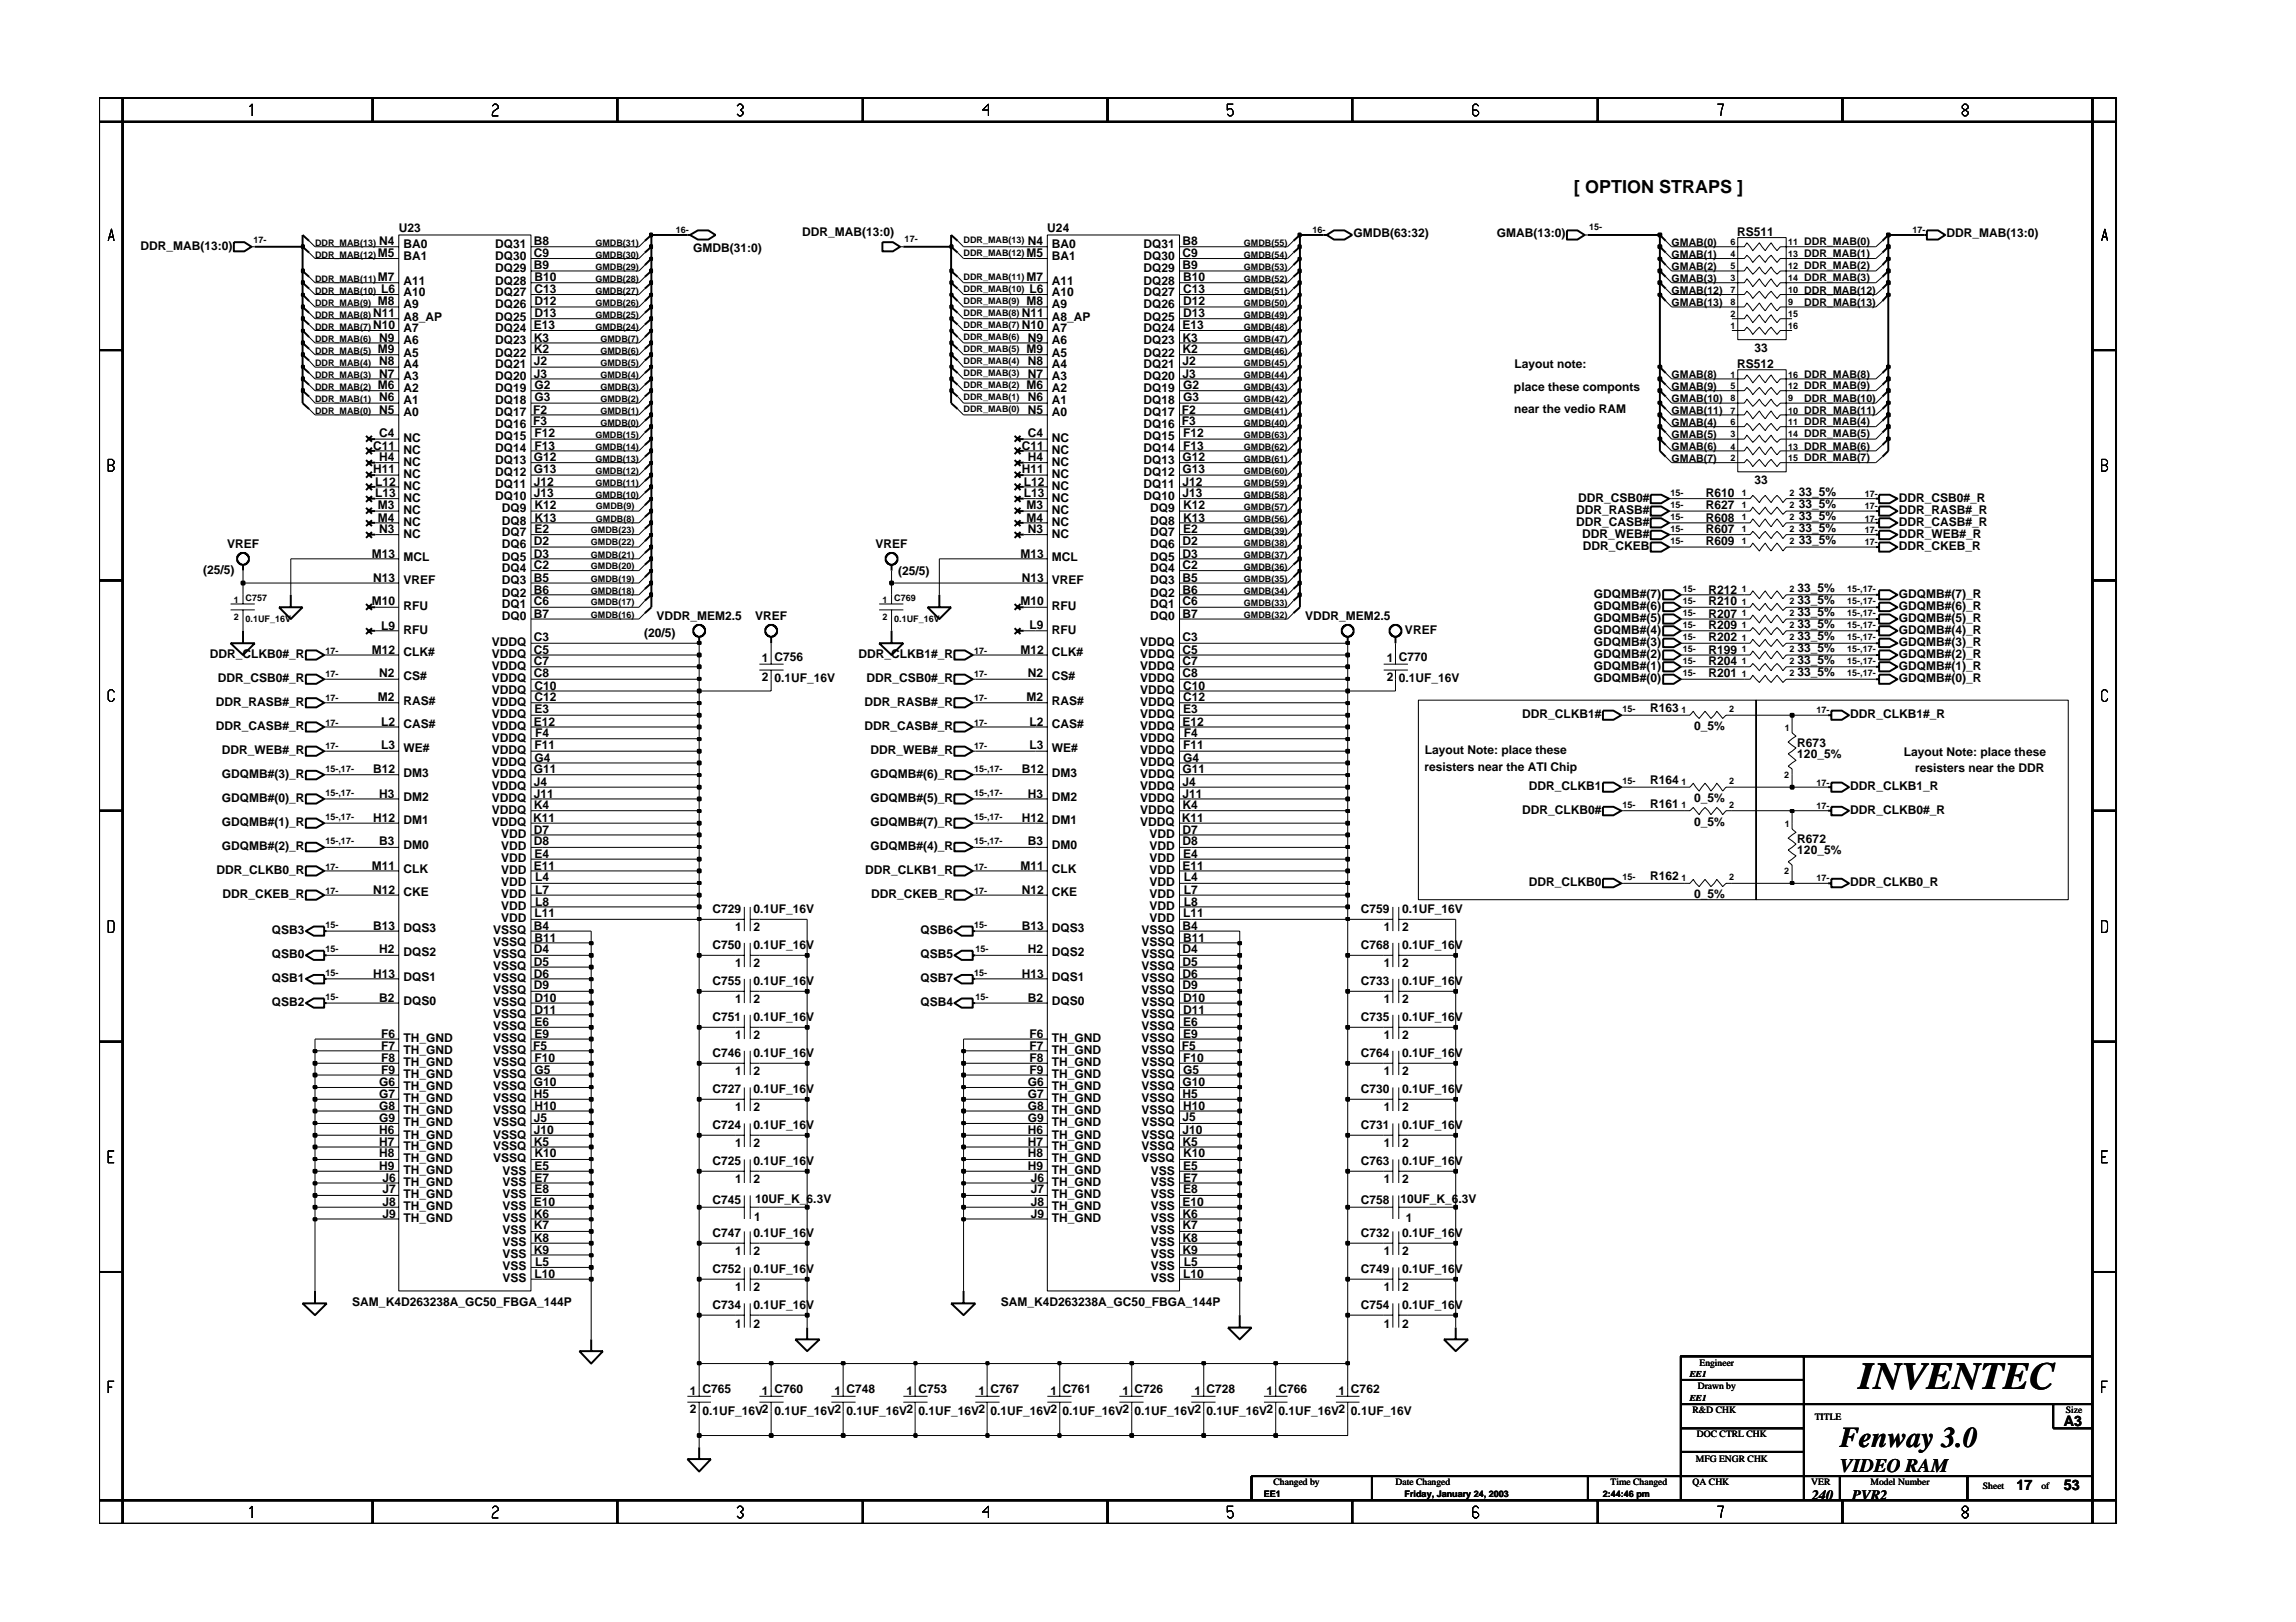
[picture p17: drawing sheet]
<svg xmlns="http://www.w3.org/2000/svg" width="297mm" height="210mm" viewBox="0 0 297 210" stroke-linecap="round" stroke-linejoin="round" font-family="sans-serif">
<defs><g id="words">
<text font-size="5" x="240.5" y="179.7">INVENTEC</text>
<text font-size="3.7" x="238" y="187.3">Fenway 3.0</text>
<text font-size="2.5" x="238" y="190.4">VIDEO RAM</text>
<text font-size="2.3" x="203.6" y="25">[ OPTION STRAPS ]</text>
<g font-size="1.9">
<text x="267" y="184.6">A3</text>
<text x="234.4" y="194.1">240</text>
<text x="239.6" y="194.1">PVR2</text>
<text x="260.9" y="192.9">17</text>
<text x="267" y="192.9">53</text>
</g>
<g font-size="1.6">
<text x="51.6" y="30">U23</text>
<text x="135.5" y="30">U24</text>
<text x="18.2" y="32.3">DDR_MAB(13:0)</text>
<text x="48.9" y="33.3">M5</text>
<text x="49.1" y="31.8">N4</text>
<text x="52.2" y="33.7">BA1</text>
<text x="52.2" y="32.1">BA0</text>
<text x="64" y="35.2">DQ29</text>
<text x="64" y="33.7">DQ30</text>
<text x="64" y="32.1">DQ31</text>
<text x="69.1" y="34.8">B9</text>
<text x="69.1" y="33.3">C9</text>
<text x="69.1" y="31.8">B8</text>
<text x="89.7" y="32.7">GMDB(31:0)</text>
<text x="103.8" y="30.6">DDR_MAB(13:0)</text>
<text x="132.8" y="33.3">M5</text>
<text x="133" y="31.8">N4</text>
<text x="136.1" y="32.1">BA0</text>
<text x="136.1" y="33.7">BA1</text>
<text x="147.9" y="35.2">DQ29</text>
<text x="147.9" y="33.7">DQ30</text>
<text x="147.9" y="32.1">DQ31</text>
<text x="153" y="34.8">B9</text>
<text x="153" y="33.3">C9</text>
<text x="153" y="31.8">B8</text>
<text x="175.1" y="30.7">GMDB(63:32)</text>
<text x="193.7" y="30.7">GMAB(13:0)</text>
<text x="224.7" y="30.6">RS511</text>
<text x="251.8" y="30.7">DDR_MAB(13:0)</text>
<text x="48.3" y="41.1">N11</text>
<text x="48.9" y="39.5">M8</text>
<text x="48.9" y="36.4">M7</text>
<text x="49.3" y="37.9">L6</text>
<text x="52.2" y="41.5">A8_AP</text>
<text x="52.2" y="39.9">A9</text>
<text x="52.2" y="38.3">A10</text>
<text x="52.2" y="36.8">A11</text>
<text x="64" y="41.5">DQ25</text>
<text x="64" y="39.9">DQ26</text>
<text x="64" y="38.3">DQ27</text>
<text x="64" y="36.8">DQ28</text>
<text x="69.1" y="41.1">D13</text>
<text x="69.1" y="39.5">D12</text>
<text x="69.1" y="37.9">C13</text>
<text x="69.1" y="36.4">B10</text>
<text x="132.2" y="41.1">N11</text>
<text x="132.8" y="39.5">M8</text>
<text x="132.8" y="36.4">M7</text>
<text x="133.2" y="37.9">L6</text>
<text x="136.1" y="41.5">A8_AP</text>
<text x="136.1" y="39.9">A9</text>
<text x="136.1" y="38.3">A10</text>
<text x="136.1" y="36.8">A11</text>
<text x="147.9" y="41.5">DQ25</text>
<text x="147.9" y="39.9">DQ26</text>
<text x="147.9" y="38.3">DQ27</text>
<text x="147.9" y="36.8">DQ28</text>
<text x="153" y="41.1">D13</text>
<text x="153" y="39.5">D12</text>
<text x="153" y="37.9">C13</text>
<text x="153" y="36.4">B10</text>
<text x="48.3" y="42.6">N10</text>
<text x="48.9" y="45.7">M9</text>
<text x="49.1" y="47.3">N8</text>
<text x="49.1" y="44.2">N9</text>
<text x="52.2" y="47.7">A4</text>
<text x="52.2" y="46.1">A5</text>
<text x="52.2" y="44.5">A6</text>
<text x="52.2" y="43">A7</text>
<text x="64" y="47.7">DQ21</text>
<text x="64" y="46.1">DQ22</text>
<text x="64" y="44.5">DQ23</text>
<text x="64" y="43">DQ24</text>
<text x="69.1" y="42.6">E13</text>
<text x="69.1" y="45.7">K2</text>
<text x="69.1" y="44.2">K3</text>
<text x="69.1" y="47.3">J2</text>
<text x="132.2" y="42.6">N10</text>
<text x="132.8" y="45.7">M9</text>
<text x="133" y="47.3">N8</text>
<text x="133" y="44.2">N9</text>
<text x="136.1" y="47.7">A4</text>
<text x="136.1" y="46.1">A5</text>
<text x="136.1" y="44.5">A6</text>
<text x="136.1" y="43">A7</text>
<text x="147.9" y="47.7">DQ21</text>
<text x="147.9" y="46.1">DQ22</text>
<text x="147.9" y="44.5">DQ23</text>
<text x="147.9" y="43">DQ24</text>
<text x="153" y="42.6">E13</text>
<text x="153" y="45.7">K2</text>
<text x="153" y="44.2">K3</text>
<text x="153" y="47.3">J2</text>
<text x="195.9" y="47.7">Layout note:</text>
<text x="224.7" y="47.7">RS512</text>
<text x="227" y="45.6">33</text>
<text x="48.9" y="50.4">M6</text>
<text x="49.1" y="48.9">N7</text>
<text x="49.1" y="53.5">N5</text>
<text x="49.1" y="51.9">N6</text>
<text x="52.2" y="49.2">A3</text>
<text x="52.2" y="53.8">A0</text>
<text x="52.2" y="52.3">A1</text>
<text x="52.2" y="50.8">A2</text>
<text x="64" y="50.8">DQ19</text>
<text x="64" y="49.2">DQ20</text>
<text x="64" y="53.8">DQ17</text>
<text x="64" y="52.3">DQ18</text>
<text x="69" y="53.5">F2</text>
<text x="69.1" y="48.9">J3</text>
<text x="69.2" y="51.9">G3</text>
<text x="69.2" y="50.4">G2</text>
<text x="132.8" y="50.4">M6</text>
<text x="133" y="48.9">N7</text>
<text x="133" y="53.5">N5</text>
<text x="133" y="51.9">N6</text>
<text x="136.1" y="49.2">A3</text>
<text x="136.1" y="53.8">A0</text>
<text x="136.1" y="52.3">A1</text>
<text x="136.1" y="50.8">A2</text>
<text x="147.9" y="50.8">DQ19</text>
<text x="147.9" y="49.2">DQ20</text>
<text x="147.9" y="53.8">DQ17</text>
<text x="147.9" y="52.3">DQ18</text>
<text x="152.9" y="53.5">F2</text>
<text x="153" y="48.9">J3</text>
<text x="153.1" y="51.9">G3</text>
<text x="153.1" y="50.4">G2</text>
<text x="195.9" y="50.5">place these componts</text>
<text x="195.9" y="53.5">near the vedio RAM</text>
<text x="48.3" y="58.2">C11</text>
<text x="49.1" y="56.6">C4</text>
<text x="49.1" y="59.7">H4</text>
<text x="52.2" y="58.8">NC</text>
<text x="52.2" y="57.2">NC</text>
<text x="64" y="58.5">DQ14</text>
<text x="64" y="57">DQ15</text>
<text x="64" y="55.4">DQ16</text>
<text x="69" y="55">F3</text>
<text x="69.1" y="59.7">G12</text>
<text x="69.1" y="58.2">F13</text>
<text x="69.1" y="56.6">F12</text>
<text x="132.2" y="58.2">C11</text>
<text x="133" y="56.6">C4</text>
<text x="133" y="59.7">H4</text>
<text x="136.1" y="58.8">NC</text>
<text x="136.1" y="57.2">NC</text>
<text x="147.9" y="58.5">DQ14</text>
<text x="147.9" y="57">DQ15</text>
<text x="147.9" y="55.4">DQ16</text>
<text x="152.9" y="55">F3</text>
<text x="153" y="59.7">G12</text>
<text x="153.1" y="58.2">F13</text>
<text x="153.1" y="56.6">F12</text>
<text x="48.3" y="61.2">H11</text>
<text x="48.5" y="64.4">L13</text>
<text x="48.5" y="62.8">L12</text>
<text x="48.9" y="65.9">M3</text>
<text x="52.2" y="65">NC</text>
<text x="52.2" y="63.4">NC</text>
<text x="52.2" y="61.8">NC</text>
<text x="52.2" y="60.3">NC</text>
<text x="64" y="64.8">DQ10</text>
<text x="64" y="63.2">DQ11</text>
<text x="64" y="61.6">DQ12</text>
<text x="64" y="60.1">DQ13</text>
<text x="69.1" y="61.2">G13</text>
<text x="69.1" y="64.4">J13</text>
<text x="69.1" y="62.8">J12</text>
<text x="69.1" y="65.9">K12</text>
<text x="132.2" y="61.2">H11</text>
<text x="132.4" y="64.4">L13</text>
<text x="132.4" y="62.8">L12</text>
<text x="132.8" y="65.9">M3</text>
<text x="136.1" y="65">NC</text>
<text x="136.1" y="61.8">NC</text>
<text x="136.1" y="60.3">NC</text>
<text x="136.1" y="63.4">NC</text>
<text x="147.9" y="64.8">DQ10</text>
<text x="147.9" y="63.2">DQ11</text>
<text x="147.9" y="61.6">DQ12</text>
<text x="147.9" y="60.1">DQ13</text>
<text x="153" y="61.2">G13</text>
<text x="153" y="64.4">J13</text>
<text x="153" y="62.8">J12</text>
<text x="153" y="65.9">K12</text>
<text x="204.2" y="64.9">DDR_CSB0#</text>
<text x="220.7" y="64.4">R610</text>
<text x="220.7" y="65.9">R627</text>
<text x="227" y="62.6">33</text>
<text x="232.7" y="64.2">33_5%</text>
<text x="232.7" y="65.7">33_5%</text>
<text x="245.6" y="64.9">DDR_CSB0#_R</text>
<text x="29.4" y="70.9">VREF</text>
<text x="48.9" y="67.5">M4</text>
<text x="49.1" y="69">N3</text>
<text x="52.2" y="66.5">NC</text>
<text x="52.2" y="68.1">NC</text>
<text x="52.2" y="69.6">NC</text>
<text x="64.9" y="69.4">DQ7</text>
<text x="64.9" y="67.9">DQ8</text>
<text x="64.9" y="66.3">DQ9</text>
<text x="64.9" y="70.9">DQ6</text>
<text x="69.1" y="70.5">D2</text>
<text x="69.1" y="67.5">K13</text>
<text x="69.2" y="69">E2</text>
<text x="113.3" y="70.9">VREF</text>
<text x="132.8" y="67.5">M4</text>
<text x="133" y="69">N3</text>
<text x="136.1" y="66.5">NC</text>
<text x="136.1" y="68.1">NC</text>
<text x="136.1" y="69.6">NC</text>
<text x="148.8" y="70.9">DQ6</text>
<text x="148.8" y="69.4">DQ7</text>
<text x="148.8" y="67.9">DQ8</text>
<text x="148.8" y="66.3">DQ9</text>
<text x="153" y="70.5">D2</text>
<text x="153" y="67.5">K13</text>
<text x="153.1" y="69">E2</text>
<text x="203.9" y="68.1">DDR_CASB#</text>
<text x="203.9" y="66.5">DDR_RASB#</text>
<text x="204.7" y="69.6">DDR_WEB#</text>
<text x="204.8" y="71.1">DDR_CKEB</text>
<text x="220.7" y="67.5">R608</text>
<text x="220.7" y="69">R607</text>
<text x="220.7" y="70.5">R609</text>
<text x="232.7" y="67.3">33_5%</text>
<text x="232.7" y="68.8">33_5%</text>
<text x="232.7" y="70.4">33_5%</text>
<text x="245.6" y="71.1">DDR_CKEB_R</text>
<text x="245.6" y="66.5">DDR_RASB#_R</text>
<text x="245.6" y="69.6">DDR_WEB#_R</text>
<text x="245.6" y="68.1">DDR_CASB#_R</text>
<text x="26.3" y="74.2">(25/5)</text>
<text x="48.1" y="72.1">M13</text>
<text x="48.3" y="75.3">N13</text>
<text x="52.2" y="72.6">MCL</text>
<text x="52.2" y="75.6">VREF</text>
<text x="64.9" y="77.2">DQ2</text>
<text x="64.9" y="75.6">DQ3</text>
<text x="64.9" y="74.1">DQ4</text>
<text x="64.9" y="72.6">DQ5</text>
<text x="69.1" y="76.8">B6</text>
<text x="69.1" y="75.3">B5</text>
<text x="69.1" y="73.7">C2</text>
<text x="69.1" y="72.2">D3</text>
<text x="116.2" y="74.4">(25/5)</text>
<text x="132" y="72.1">M13</text>
<text x="132.2" y="75.3">N13</text>
<text x="136.1" y="72.6">MCL</text>
<text x="136.1" y="75.6">VREF</text>
<text x="148.8" y="75.6">DQ3</text>
<text x="148.8" y="74.1">DQ4</text>
<text x="148.8" y="72.6">DQ5</text>
<text x="148.8" y="77.2">DQ2</text>
<text x="153" y="75.3">B5</text>
<text x="153" y="73.7">C2</text>
<text x="153" y="72.2">D3</text>
<text x="153" y="76.8">B6</text>
<text x="206.2" y="77.4">GDQMB#(7)</text>
<text x="221" y="76.8">R212</text>
<text x="232.6" y="76.6">33_5%</text>
<text x="245.6" y="77.4">GDQMB#(7)_R</text>
<text x="48.1" y="78.3">M10</text>
<text x="49.3" y="81.5">L9</text>
<text x="52.2" y="82.1">RFU</text>
<text x="52.2" y="78.9">RFU</text>
<text x="63.6" y="83.6">VDDQ</text>
<text x="64.9" y="78.7">DQ1</text>
<text x="64.9" y="80.3">DQ0</text>
<text x="69.1" y="79.9">B7</text>
<text x="69.1" y="78.3">C6</text>
<text x="69.1" y="83">C3</text>
<text x="83.3" y="82.5">(20/5)</text>
<text x="84.9" y="80.3">VDDR_MEM2.5</text>
<text x="97.7" y="80.3">VREF</text>
<text x="132" y="78.3">M10</text>
<text x="133.2" y="81.5">L9</text>
<text x="136.1" y="82.1">RFU</text>
<text x="136.1" y="78.9">RFU</text>
<text x="147.5" y="83.6">VDDQ</text>
<text x="148.8" y="80.3">DQ0</text>
<text x="148.8" y="78.7">DQ1</text>
<text x="153" y="83">C3</text>
<text x="153" y="79.9">B7</text>
<text x="153" y="78.3">C6</text>
<text x="168.8" y="80.3">VDDR_MEM2.5</text>
<text x="181.8" y="82">VREF</text>
<text x="206.2" y="78.9">GDQMB#(6)</text>
<text x="206.2" y="80.5">GDQMB#(5)</text>
<text x="206.2" y="82">GDQMB#(4)</text>
<text x="206.2" y="83.6">GDQMB#(3)</text>
<text x="221" y="81.5">R209</text>
<text x="221" y="78.3">R210</text>
<text x="221" y="79.9">R207</text>
<text x="221" y="83">R202</text>
<text x="232.6" y="79.7">33_5%</text>
<text x="232.6" y="81.3">33_5%</text>
<text x="232.6" y="78.2">33_5%</text>
<text x="232.6" y="82.8">33_5%</text>
<text x="245.6" y="82">GDQMB#(4)_R</text>
<text x="245.6" y="83.6">GDQMB#(3)_R</text>
<text x="245.6" y="78.9">GDQMB#(6)_R</text>
<text x="245.6" y="80.5">GDQMB#(5)_R</text>
<text x="27.1" y="85.2">DDR_CLKB0#_R</text>
<text x="28.2" y="88.2">DDR_CSB0#_R</text>
<text x="48.1" y="84.6">M12</text>
<text x="49.1" y="87.6">N2</text>
<text x="52.2" y="84.9">CLK#</text>
<text x="52.2" y="88">CS#</text>
<text x="63.6" y="88.2">VDDQ</text>
<text x="63.6" y="89.8">VDDQ</text>
<text x="63.6" y="85.2">VDDQ</text>
<text x="63.6" y="86.7">VDDQ</text>
<text x="69.1" y="87.6">C8</text>
<text x="69.1" y="84.6">C5</text>
<text x="69.1" y="86.1">C7</text>
<text x="69.1" y="89.3">C10</text>
<text x="98.6" y="85.7">1 C756</text>
<text x="98.6" y="88.1">2</text>
<text x="100.2" y="88.2">0.1UF_16V</text>
<text x="111" y="85.2">DDR_CLKB1#_R</text>
<text x="112.1" y="88.2">DDR_CSB0#_R</text>
<text x="132" y="84.6">M12</text>
<text x="133" y="87.6">N2</text>
<text x="136.1" y="84.9">CLK#</text>
<text x="136.1" y="88">CS#</text>
<text x="147.5" y="89.8">VDDQ</text>
<text x="147.5" y="85.2">VDDQ</text>
<text x="147.5" y="86.7">VDDQ</text>
<text x="147.5" y="88.2">VDDQ</text>
<text x="153" y="87.6">C8</text>
<text x="153" y="84.6">C5</text>
<text x="153" y="86.1">C7</text>
<text x="153" y="89.3">C10</text>
<text x="179.4" y="85.7">1 C770</text>
<text x="179.4" y="88.1">2</text>
<text x="181" y="88.2">0.1UF_16V</text>
<text x="206.2" y="85.2">GDQMB#(2)</text>
<text x="206.2" y="86.7">GDQMB#(1)</text>
<text x="206.2" y="88.2">GDQMB#(0)</text>
<text x="221" y="86.1">R204</text>
<text x="221" y="84.6">R199</text>
<text x="221" y="87.6">R201</text>
<text x="232.6" y="84.3">33_5%</text>
<text x="232.6" y="86">33_5%</text>
<text x="232.6" y="87.5">33_5%</text>
<text x="245.6" y="85.2">GDQMB#(2)_R</text>
<text x="245.6" y="86.7">GDQMB#(1)_R</text>
<text x="245.6" y="88.2">GDQMB#(0)_R</text>
<text x="27.9" y="94.5">DDR_CASB#_R</text>
<text x="27.9" y="91.3">DDR_RASB#_R</text>
<text x="48.9" y="90.8">M2</text>
<text x="49.3" y="93.9">L2</text>
<text x="52.2" y="94.2">CAS#</text>
<text x="52.2" y="91.2">RAS#</text>
<text x="63.6" y="91.4">VDDQ</text>
<text x="63.6" y="94.5">VDDQ</text>
<text x="63.6" y="92.9">VDDQ</text>
<text x="69.1" y="93.9">E12</text>
<text x="69.1" y="90.8">C12</text>
<text x="69.2" y="92.3">E3</text>
<text x="69.3" y="95.4">F4</text>
<text x="111.8" y="94.5">DDR_CASB#_R</text>
<text x="111.8" y="91.3">DDR_RASB#_R</text>
<text x="132.8" y="90.8">M2</text>
<text x="133.2" y="93.9">L2</text>
<text x="136.1" y="94.2">CAS#</text>
<text x="136.1" y="91.2">RAS#</text>
<text x="147.5" y="91.4">VDDQ</text>
<text x="147.5" y="94.5">VDDQ</text>
<text x="147.5" y="92.9">VDDQ</text>
<text x="153" y="93.9">E12</text>
<text x="153" y="90.8">C12</text>
<text x="153.1" y="92.3">E3</text>
<text x="153.2" y="95.4">F4</text>
<text x="196.9" y="92.9">DDR_CLKB1#</text>
<text x="213.5" y="92.1">R163</text>
<text x="219.2" y="94.5">0_5%</text>
<text x="239.4" y="92.9">DDR_CLKB1#_R</text>
<text x="28.7" y="100.7">GDQMB#(3)_R</text>
<text x="28.7" y="97.5">DDR_WEB#_R</text>
<text x="48.3" y="100.1">B12</text>
<text x="49.3" y="97">L3</text>
<text x="52.2" y="97.4">WE#</text>
<text x="52.2" y="100.5">DM3</text>
<text x="63.6" y="100.7">VDDQ</text>
<text x="63.6" y="99.2">VDDQ</text>
<text x="63.6" y="97.6">VDDQ</text>
<text x="63.6" y="96">VDDQ</text>
<text x="69.1" y="100.1">G11</text>
<text x="69.1" y="101.7">J4</text>
<text x="69.1" y="97">F11</text>
<text x="69.2" y="98.6">G4</text>
<text x="112.6" y="100.7">GDQMB#(6)_R</text>
<text x="112.6" y="97.5">DDR_WEB#_R</text>
<text x="132.2" y="100.1">B12</text>
<text x="133.2" y="97">L3</text>
<text x="136.1" y="100.5">DM3</text>
<text x="136.1" y="97.4">WE#</text>
<text x="147.5" y="100.7">VDDQ</text>
<text x="147.5" y="99.2">VDDQ</text>
<text x="147.5" y="97.6">VDDQ</text>
<text x="147.5" y="96">VDDQ</text>
<text x="153" y="100.1">G11</text>
<text x="153" y="101.7">J4</text>
<text x="153.1" y="97">F11</text>
<text x="153.1" y="98.6">G4</text>
<text x="184.3" y="99.7">resisters near the ATI Chip</text>
<text x="184.3" y="97.5">Layout Note: place these</text>
<text x="213.5" y="101.4">R164</text>
<text x="232.5" y="98.1">120_5%</text>
<text x="232.5" y="96.6">R673</text>
<text x="246.3" y="97.8">Layout Note: place these</text>
<text x="247.8" y="99.9">resisters near the DDR</text>
<text x="28.7" y="106.9">GDQMB#(1)_R</text>
<text x="28.7" y="103.8">GDQMB#(0)_R</text>
<text x="48.3" y="106.4">H12</text>
<text x="49.1" y="103.2">H3</text>
<text x="52.2" y="106.7">DM1</text>
<text x="52.2" y="103.6">DM2</text>
<text x="63.6" y="106.9">VDDQ</text>
<text x="63.6" y="105.3">VDDQ</text>
<text x="63.6" y="102.2">VDDQ</text>
<text x="63.6" y="103.8">VDDQ</text>
<text x="69" y="106.4">K11</text>
<text x="69.1" y="103.2">J11</text>
<text x="69.1" y="107.9">D7</text>
<text x="69.1" y="104.7">K4</text>
<text x="112.6" y="106.9">GDQMB#(7)_R</text>
<text x="112.6" y="103.8">GDQMB#(5)_R</text>
<text x="132.2" y="106.4">H12</text>
<text x="133" y="103.2">H3</text>
<text x="136.1" y="106.7">DM1</text>
<text x="136.1" y="103.6">DM2</text>
<text x="147.5" y="102.2">VDDQ</text>
<text x="147.5" y="106.9">VDDQ</text>
<text x="147.5" y="105.3">VDDQ</text>
<text x="147.5" y="103.8">VDDQ</text>
<text x="152.9" y="106.4">K11</text>
<text x="153" y="103.2">J11</text>
<text x="153" y="107.9">D7</text>
<text x="153" y="104.7">K4</text>
<text x="196.9" y="105.3">DDR_CLKB0#</text>
<text x="197.8" y="102.3">DDR_CLKB1</text>
<text x="213.5" y="104.6">R161</text>
<text x="219.2" y="103.8">0_5%</text>
<text x="219.2" y="106.9">0_5%</text>
<text x="239.4" y="102.3">DDR_CLKB1_R</text>
<text x="239.4" y="105.3">DDR_CLKB0#_R</text>
<text x="28" y="113.1">DDR_CLKB0_R</text>
<text x="28.7" y="110">GDQMB#(2)_R</text>
<text x="48.1" y="112.5">M11</text>
<text x="49.1" y="109.4">B3</text>
<text x="52.2" y="112.9">CLK</text>
<text x="52.2" y="109.8">DM0</text>
<text x="64.8" y="113.1">VDD</text>
<text x="64.8" y="111.5">VDD</text>
<text x="64.8" y="108.5">VDD</text>
<text x="64.8" y="110">VDD</text>
<text x="69.1" y="112.5">E11</text>
<text x="69.1" y="109.4">D8</text>
<text x="69.2" y="111">E4</text>
<text x="111.9" y="113.1">DDR_CLKB1_R</text>
<text x="112.6" y="110">GDQMB#(4)_R</text>
<text x="132" y="112.5">M11</text>
<text x="133" y="109.4">B3</text>
<text x="136.1" y="109.8">DM0</text>
<text x="136.1" y="112.9">CLK</text>
<text x="148.7" y="113.1">VDD</text>
<text x="148.7" y="111.5">VDD</text>
<text x="148.7" y="108.5">VDD</text>
<text x="148.7" y="110">VDD</text>
<text x="153" y="112.5">E11</text>
<text x="153" y="109.4">D8</text>
<text x="153.1" y="111">E4</text>
<text x="213.5" y="113.9">R162</text>
<text x="232.5" y="110.5">120_5%</text>
<text x="232.5" y="109.1">R672</text>
<text x="28.8" y="116.2">DDR_CKEB_R</text>
<text x="48.3" y="115.7">N12</text>
<text x="52.2" y="116">CKE</text>
<text x="64.8" y="114.7">VDD</text>
<text x="64.8" y="116.3">VDD</text>
<text x="64.8" y="117.8">VDD</text>
<text x="64.8" y="119.3">VDD</text>
<text x="69.1" y="118.7">L11</text>
<text x="69.3" y="114.1">L4</text>
<text x="69.3" y="115.7">L7</text>
<text x="69.3" y="117.2">L8</text>
<text x="92.2" y="118.2">C729</text>
<text x="97.5" y="118.2">0.1UF_16V</text>
<text x="112.7" y="116.2">DDR_CKEB_R</text>
<text x="132.2" y="115.7">N12</text>
<text x="136.1" y="116">CKE</text>
<text x="148.7" y="114.7">VDD</text>
<text x="148.7" y="116.3">VDD</text>
<text x="148.7" y="117.8">VDD</text>
<text x="148.7" y="119.3">VDD</text>
<text x="153.1" y="118.7">L11</text>
<text x="153.2" y="114.1">L4</text>
<text x="153.2" y="115.7">L7</text>
<text x="153.2" y="117.2">L8</text>
<text x="176.1" y="118.2">C759</text>
<text x="181.4" y="118.2">0.1UF_16V</text>
<text x="197.8" y="114.6">DDR_CLKB0</text>
<text x="219.2" y="116.3">0_5%</text>
<text x="239.4" y="114.6">DDR_CLKB0_R</text>
<text x="35.2" y="123.9">QSB0</text>
<text x="35.2" y="120.9">QSB3</text>
<text x="48.3" y="120.3">B13</text>
<text x="49.1" y="123.4">H2</text>
<text x="52.2" y="123.8">DQS2</text>
<text x="52.2" y="120.6">DQS3</text>
<text x="63.8" y="124">VSSQ</text>
<text x="63.8" y="125.6">VSSQ</text>
<text x="63.8" y="122.4">VSSQ</text>
<text x="63.8" y="120.9">VSSQ</text>
<text x="69.1" y="123.4">D4</text>
<text x="69.1" y="125">D5</text>
<text x="69.1" y="120.3">B4</text>
<text x="69.1" y="121.9">B11</text>
<text x="92.2" y="122.8">C750</text>
<text x="95.1" y="125.2">1</text>
<text x="95.1" y="120.5">1</text>
<text x="97.5" y="125.2">2</text>
<text x="97.5" y="122.8">0.1UF_16V</text>
<text x="97.5" y="120.5">2</text>
<text x="119.1" y="120.9">QSB6</text>
<text x="119.1" y="123.9">QSB5</text>
<text x="132.2" y="120.3">B13</text>
<text x="133" y="123.4">H2</text>
<text x="136.1" y="123.8">DQS2</text>
<text x="136.1" y="120.6">DQS3</text>
<text x="147.7" y="122.4">VSSQ</text>
<text x="147.7" y="120.9">VSSQ</text>
<text x="147.7" y="124">VSSQ</text>
<text x="147.7" y="125.6">VSSQ</text>
<text x="153" y="120.3">B4</text>
<text x="153" y="123.4">D4</text>
<text x="153" y="125">D5</text>
<text x="153" y="121.8">B11</text>
<text x="176.1" y="122.8">C768</text>
<text x="179" y="125.2">1</text>
<text x="179" y="120.5">1</text>
<text x="181.4" y="125.2">2</text>
<text x="181.4" y="122.8">0.1UF_16V</text>
<text x="181.4" y="120.5">2</text>
<text x="35.2" y="127.1">QSB1</text>
<text x="35.2" y="130.2">QSB2</text>
<text x="48.3" y="126.5">H13</text>
<text x="49.1" y="129.6">B2</text>
<text x="52.2" y="130">DQS0</text>
<text x="52.2" y="126.9">DQS1</text>
<text x="63.8" y="130.2">VSSQ</text>
<text x="63.8" y="131.8">VSSQ</text>
<text x="63.8" y="127.1">VSSQ</text>
<text x="63.8" y="128.6">VSSQ</text>
<text x="69.1" y="126.5">D6</text>
<text x="69.1" y="128">D9</text>
<text x="69.1" y="129.6">D10</text>
<text x="69.1" y="131.2">D11</text>
<text x="92.2" y="127.5">C755</text>
<text x="95.1" y="129.8">1</text>
<text x="97.5" y="127.5">0.1UF_16V</text>
<text x="97.5" y="129.8">2</text>
<text x="119.1" y="127.1">QSB7</text>
<text x="119.1" y="130.2">QSB4</text>
<text x="132.2" y="126.5">H13</text>
<text x="133" y="129.6">B2</text>
<text x="136.1" y="126.9">DQS1</text>
<text x="136.1" y="130">DQS0</text>
<text x="147.7" y="130.2">VSSQ</text>
<text x="147.7" y="131.8">VSSQ</text>
<text x="147.7" y="127.1">VSSQ</text>
<text x="147.7" y="128.6">VSSQ</text>
<text x="153" y="126.5">D6</text>
<text x="153" y="128">D9</text>
<text x="153" y="129.6">D10</text>
<text x="153" y="131.2">D11</text>
<text x="176.1" y="127.5">C733</text>
<text x="179" y="129.8">1</text>
<text x="181.4" y="127.5">0.1UF_16V</text>
<text x="181.4" y="129.8">2</text>
<text x="49.3" y="134.3">F6</text>
<text x="49.3" y="135.8">F7</text>
<text x="49.3" y="137.4">F8</text>
<text x="52.2" y="134.9">TH_GND</text>
<text x="52.2" y="136.4">TH_GND</text>
<text x="52.2" y="137.9">TH_GND</text>
<text x="63.8" y="136.4">VSSQ</text>
<text x="63.8" y="133.3">VSSQ</text>
<text x="63.8" y="134.9">VSSQ</text>
<text x="63.8" y="137.9">VSSQ</text>
<text x="69" y="135.8">F5</text>
<text x="69.1" y="137.4">F10</text>
<text x="69.2" y="132.8">E6</text>
<text x="69.2" y="134.3">E9</text>
<text x="92.2" y="136.8">C746</text>
<text x="92.2" y="132.1">C751</text>
<text x="95.1" y="134.5">1</text>
<text x="97.5" y="136.8">0.1UF_16V</text>
<text x="97.5" y="132.1">0.1UF_16V</text>
<text x="97.5" y="134.5">2</text>
<text x="133.2" y="134.3">F6</text>
<text x="133.2" y="135.8">F7</text>
<text x="133.2" y="137.4">F8</text>
<text x="136.1" y="134.9">TH_GND</text>
<text x="136.1" y="136.4">TH_GND</text>
<text x="136.1" y="137.9">TH_GND</text>
<text x="147.7" y="136.4">VSSQ</text>
<text x="147.7" y="133.3">VSSQ</text>
<text x="147.7" y="134.9">VSSQ</text>
<text x="147.7" y="137.9">VSSQ</text>
<text x="152.9" y="135.8">F5</text>
<text x="153.1" y="137.4">F10</text>
<text x="153.1" y="132.8">E6</text>
<text x="153.1" y="134.3">E9</text>
<text x="176.1" y="136.8">C764</text>
<text x="176.1" y="132.1">C735</text>
<text x="179" y="134.5">1</text>
<text x="181.4" y="136.8">0.1UF_16V</text>
<text x="181.4" y="132.1">0.1UF_16V</text>
<text x="181.4" y="134.5">2</text>
<text x="49.1" y="140.5">G6</text>
<text x="49.1" y="142.1">G7</text>
<text x="49.1" y="143.6">G8</text>
<text x="49.3" y="139">F9</text>
<text x="52.2" y="141.1">TH_GND</text>
<text x="52.2" y="142.6">TH_GND</text>
<text x="52.2" y="139.5">TH_GND</text>
<text x="63.8" y="142.6">VSSQ</text>
<text x="63.8" y="141.1">VSSQ</text>
<text x="63.8" y="139.5">VSSQ</text>
<text x="69.1" y="140.5">G10</text>
<text x="69.1" y="142.1">H5</text>
<text x="69.1" y="143.6">H10</text>
<text x="69.2" y="139">G5</text>
<text x="92.2" y="141.4">C727</text>
<text x="95.1" y="143.8">1</text>
<text x="95.1" y="139.1">1</text>
<text x="97.5" y="141.4">0.1UF_16V</text>
<text x="97.5" y="143.8">2</text>
<text x="97.5" y="139.1">2</text>
<text x="133" y="140.5">G6</text>
<text x="133" y="142.1">G7</text>
<text x="133" y="143.6">G8</text>
<text x="133.2" y="139">F9</text>
<text x="136.1" y="139.5">TH_GND</text>
<text x="136.1" y="141.1">TH_GND</text>
<text x="136.1" y="142.6">TH_GND</text>
<text x="147.7" y="141.1">VSSQ</text>
<text x="147.7" y="139.5">VSSQ</text>
<text x="147.7" y="142.6">VSSQ</text>
<text x="153" y="140.5">G10</text>
<text x="153" y="142.1">H5</text>
<text x="153" y="143.6">H10</text>
<text x="153.1" y="139">G5</text>
<text x="176.1" y="141.4">C730</text>
<text x="179" y="139.1">1</text>
<text x="179" y="143.8">1</text>
<text x="181.4" y="139.1">2</text>
<text x="181.4" y="141.4">0.1UF_16V</text>
<text x="181.4" y="143.8">2</text>
<text x="49.1" y="145.1">G9</text>
<text x="49.1" y="146.7">H6</text>
<text x="49.1" y="148.3">H7</text>
<text x="49.1" y="149.8">H8</text>
<text x="52.2" y="144.2">TH_GND</text>
<text x="52.2" y="145.7">TH_GND</text>
<text x="52.2" y="147.3">TH_GND</text>
<text x="52.2" y="148.9">TH_GND</text>
<text x="63.8" y="145.7">VSSQ</text>
<text x="63.8" y="144.2">VSSQ</text>
<text x="63.8" y="148.9">VSSQ</text>
<text x="63.8" y="147.3">VSSQ</text>
<text x="69.1" y="146.7">J10</text>
<text x="69.1" y="148.3">K5</text>
<text x="69.1" y="145.1">J5</text>
<text x="69.1" y="149.8">K10</text>
<text x="92.2" y="146.1">C724</text>
<text x="95.1" y="148.4">1</text>
<text x="97.5" y="146.1">0.1UF_16V</text>
<text x="97.5" y="148.4">2</text>
<text x="133" y="145.1">G9</text>
<text x="133" y="146.7">H6</text>
<text x="133" y="148.3">H7</text>
<text x="133" y="149.8">H8</text>
<text x="136.1" y="144.2">TH_GND</text>
<text x="136.1" y="145.7">TH_GND</text>
<text x="136.1" y="147.3">TH_GND</text>
<text x="136.1" y="148.9">TH_GND</text>
<text x="147.7" y="144.2">VSSQ</text>
<text x="147.7" y="145.7">VSSQ</text>
<text x="147.7" y="148.9">VSSQ</text>
<text x="147.7" y="147.3">VSSQ</text>
<text x="153" y="146.7">J10</text>
<text x="153" y="148.3">K5</text>
<text x="153" y="145.1">J5</text>
<text x="153.1" y="149.8">K10</text>
<text x="176.1" y="146.1">C731</text>
<text x="179" y="148.4">1</text>
<text x="181.4" y="146.1">0.1UF_16V</text>
<text x="181.4" y="148.4">2</text>
<text x="49.1" y="151.4">H9</text>
<text x="49.5" y="152.9">J6</text>
<text x="49.5" y="154.4">J7</text>
<text x="52.2" y="153.5">TH_GND</text>
<text x="52.2" y="155">TH_GND</text>
<text x="52.2" y="150.4">TH_GND</text>
<text x="52.2" y="152">TH_GND</text>
<text x="63.8" y="150.4">VSSQ</text>
<text x="65" y="153.5">VSS</text>
<text x="65" y="155">VSS</text>
<text x="65" y="152">VSS</text>
<text x="69.2" y="152.9">E7</text>
<text x="69.2" y="154.4">E8</text>
<text x="69.2" y="151.4">E5</text>
<text x="92.2" y="155.8">C745</text>
<text x="92.2" y="150.8">C725</text>
<text x="95.1" y="153.1">1</text>
<text x="97.5" y="150.8">0.1UF_16V</text>
<text x="97.5" y="153.1">2</text>
<text x="97.7" y="155.6">10UF_K_6.3V</text>
<text x="133" y="151.4">H9</text>
<text x="133.4" y="152.9">J6</text>
<text x="133.4" y="154.4">J7</text>
<text x="136.1" y="153.5">TH_GND</text>
<text x="136.1" y="155">TH_GND</text>
<text x="136.1" y="150.4">TH_GND</text>
<text x="136.1" y="152">TH_GND</text>
<text x="147.7" y="150.4">VSSQ</text>
<text x="148.9" y="152">VSS</text>
<text x="148.9" y="153.5">VSS</text>
<text x="148.9" y="155">VSS</text>
<text x="153.1" y="151.4">E5</text>
<text x="153.1" y="152.9">E7</text>
<text x="153.1" y="154.4">E8</text>
<text x="176.1" y="155.8">C758</text>
<text x="176.1" y="150.8">C763</text>
<text x="179" y="153.1">1</text>
<text x="181.2" y="155.6">10UF_K_6.3V</text>
<text x="181.4" y="150.8">0.1UF_16V</text>
<text x="181.4" y="153.1">2</text>
<text x="49.5" y="156.1">J8</text>
<text x="49.5" y="157.6">J9</text>
<text x="52.2" y="156.6">TH_GND</text>
<text x="52.2" y="158.2">TH_GND</text>
<text x="65" y="158.2">VSS</text>
<text x="65" y="159.7">VSS</text>
<text x="65" y="161.3">VSS</text>
<text x="65" y="156.6">VSS</text>
<text x="69.1" y="156.1">E10</text>
<text x="69.1" y="157.6">K6</text>
<text x="69.1" y="159.1">K7</text>
<text x="69.1" y="160.7">K8</text>
<text x="92.2" y="160.1">C747</text>
<text x="97.5" y="160.1">0.1UF_16V</text>
<text x="97.5" y="158">1</text>
<text x="133.4" y="156.1">J8</text>
<text x="133.4" y="157.6">J9</text>
<text x="136.1" y="156.6">TH_GND</text>
<text x="136.1" y="158.2">TH_GND</text>
<text x="148.9" y="156.6">VSS</text>
<text x="148.9" y="158.2">VSS</text>
<text x="148.9" y="159.7">VSS</text>
<text x="148.9" y="161.3">VSS</text>
<text x="153" y="156.1">E10</text>
<text x="153" y="157.6">K6</text>
<text x="153" y="159.1">K7</text>
<text x="153" y="160.7">K8</text>
<text x="176.1" y="160.1">C732</text>
<text x="181.4" y="160.1">0.1UF_16V</text>
<text x="181.9" y="158.2">1</text>
<text x="65" y="164.4">VSS</text>
<text x="65" y="162.8">VSS</text>
<text x="65" y="166">VSS</text>
<text x="69.1" y="162.2">K9</text>
<text x="69.1" y="165.4">L10</text>
<text x="69.3" y="163.8">L5</text>
<text x="92.2" y="164.7">C752</text>
<text x="95.1" y="162.4">1</text>
<text x="95.1" y="167.1">1</text>
<text x="97.5" y="162.4">2</text>
<text x="97.5" y="164.7">0.1UF_16V</text>
<text x="97.5" y="167.1">2</text>
<text x="148.9" y="164.4">VSS</text>
<text x="148.9" y="162.8">VSS</text>
<text x="148.9" y="166">VSS</text>
<text x="153" y="162.2">K9</text>
<text x="153.1" y="165.4">L10</text>
<text x="153.2" y="163.8">L5</text>
<text x="176.1" y="164.7">C749</text>
<text x="179" y="162.4">1</text>
<text x="179" y="167.1">1</text>
<text x="181.4" y="162.4">2</text>
<text x="181.4" y="164.7">0.1UF_16V</text>
<text x="181.4" y="167.1">2</text>
<text x="45.6" y="169">SAM_K4D263238A_GC50_FBGA_144P</text>
<text x="92.2" y="169.4">C734</text>
<text x="95.1" y="171.8">1</text>
<text x="97.5" y="169.4">0.1UF_16V</text>
<text x="97.5" y="171.8">2</text>
<text x="129.5" y="169">SAM_K4D263238A_GC50_FBGA_144P</text>
<text x="176.1" y="169.4">C754</text>
<text x="179" y="171.8">1</text>
<text x="181.4" y="171.8">2</text>
<text x="181.4" y="169.4">0.1UF_16V</text>
<text x="89.3" y="180.5">1 C765</text>
<text x="89.3" y="182.8">2</text>
<text x="90.9" y="183.1">0.1UF_16V2</text>
<text x="98.6" y="180.5">1 C760</text>
<text x="100.2" y="183.1">0.1UF_16V2</text>
<text x="108" y="180.5">1 C748</text>
<text x="109.5" y="183.1">0.1UF_16V2</text>
<text x="117.3" y="180.5">1 C753</text>
<text x="118.8" y="183.1">0.1UF_16V2</text>
<text x="126.6" y="180.5">1 C767</text>
<text x="128.1" y="183.1">0.1UF_16V2</text>
<text x="135.9" y="180.5">1 C761</text>
<text x="137.4" y="183.1">0.1UF_16V2</text>
<text x="145.2" y="180.5">1 C726</text>
<text x="146.8" y="183.1">0.1UF_16V2</text>
<text x="154.5" y="180.5">1 C728</text>
<text x="156.1" y="183.1">0.1UF_16V2</text>
<text x="163.9" y="180.5">1 C766</text>
<text x="165.4" y="183.1">0.1UF_16V2</text>
<text x="173.2" y="180.5">1 C762</text>
<text x="174.8" y="183.1">0.1UF_16V</text>
</g>
<g font-size="1.4">
<text x="216.3" y="31.8">GMAB(0)</text>
<text x="216.3" y="33.4">GMAB(1)</text>
<text x="216.3" y="35">GMAB(2)</text>
<text x="233.4" y="31.8">DDR_MAB(0)</text>
<text x="233.4" y="33.3">DDR_MAB(1)</text>
<text x="233.4" y="34.8">DDR_MAB(2)</text>
<text x="216.3" y="36.5">GMAB(3)</text>
<text x="216.3" y="38">GMAB(12)</text>
<text x="216.3" y="39.6">GMAB(13)</text>
<text x="233.4" y="36.4">DDR_MAB(3)</text>
<text x="233.4" y="38">DDR_MAB(12)</text>
<text x="233.4" y="39.6">DDR_MAB(13)</text>
<text x="216.3" y="52">GMAB(10)</text>
<text x="216.3" y="53.6">GMAB(11)</text>
<text x="216.3" y="49">GMAB(8)</text>
<text x="216.3" y="50.5">GMAB(9)</text>
<text x="233.4" y="48.9">DDR_MAB(8)</text>
<text x="233.4" y="50.4">DDR_MAB(9)</text>
<text x="233.4" y="52">DDR_MAB(10)</text>
<text x="233.4" y="53.6">DDR_MAB(11)</text>
<text x="216.3" y="58.3">GMAB(6)</text>
<text x="216.3" y="59.8">GMAB(7)</text>
<text x="216.3" y="55.1">GMAB(4)</text>
<text x="216.3" y="56.7">GMAB(5)</text>
<text x="233.4" y="56.6">DDR_MAB(5)</text>
<text x="233.4" y="58.2">DDR_MAB(6)</text>
<text x="233.4" y="59.7">DDR_MAB(7)</text>
<text x="233.4" y="55">DDR_MAB(4)</text>
</g>
<g font-size="1.2">
<text x="205.6" y="29.8">15-</text>
<text x="32.8" y="31.5">17-</text>
<text x="40.8" y="31.8">DDR_MAB(13)</text>
<text x="40.8" y="33.4">DDR_MAB(12)</text>
<text x="77" y="31.8">GMDB(31)</text>
<text x="77" y="33.4">GMDB(30)</text>
<text x="77" y="35">GMDB(29)</text>
<text x="87.4" y="30.2">16-</text>
<text x="117" y="31.3">17-</text>
<text x="124.7" y="31.5">DDR_MAB(13)</text>
<text x="124.7" y="33.1">DDR_MAB(12)</text>
<text x="160.9" y="31.8">GMDB(55)</text>
<text x="160.9" y="33.4">GMDB(54)</text>
<text x="160.9" y="35">GMDB(53)</text>
<text x="169.8" y="30.2">16-</text>
<text x="223.9" y="33.3">4</text>
<text x="223.9" y="34.8">5</text>
<text x="223.9" y="31.8">6</text>
<text x="231.3" y="34.8">12</text>
<text x="231.3" y="33.3">13</text>
<text x="231.3" y="31.8">11</text>
<text x="247.4" y="30.2">17-</text>
<text x="40.8" y="39.6">DDR_MAB(9)</text>
<text x="40.8" y="38">DDR_MAB(10)</text>
<text x="40.8" y="36.5">DDR_MAB(11)</text>
<text x="40.8" y="41.2">DDR_MAB(8)</text>
<text x="77" y="36.5">GMDB(28)</text>
<text x="77" y="38">GMDB(27)</text>
<text x="77" y="39.6">GMDB(26)</text>
<text x="77" y="41.2">GMDB(25)</text>
<text x="124.7" y="39.3">DDR_MAB(9)</text>
<text x="124.7" y="37.8">DDR_MAB(10)</text>
<text x="124.7" y="36.3">DDR_MAB(11)</text>
<text x="124.7" y="40.9">DDR_MAB(8)</text>
<text x="160.9" y="38">GMDB(51)</text>
<text x="160.9" y="39.6">GMDB(50)</text>
<text x="160.9" y="41.2">GMDB(49)</text>
<text x="160.9" y="36.5">GMDB(52)</text>
<text x="223.9" y="36.4">3</text>
<text x="223.9" y="37.9">7</text>
<text x="223.9" y="39.5">8</text>
<text x="223.9" y="41.1">2</text>
<text x="231.3" y="41.1">15</text>
<text x="231.3" y="39.5">9</text>
<text x="231.3" y="37.9">10</text>
<text x="231.3" y="36.4">14</text>
<text x="40.8" y="42.7">DDR_MAB(7)</text>
<text x="40.8" y="44.3">DDR_MAB(6)</text>
<text x="40.8" y="45.8">DDR_MAB(5)</text>
<text x="40.8" y="47.3">DDR_MAB(4)</text>
<text x="77" y="42.7">GMDB(24)</text>
<text x="77.7" y="44.3">GMDB(7)</text>
<text x="77.7" y="45.8">GMDB(6)</text>
<text x="77.7" y="47.3">GMDB(5)</text>
<text x="124.7" y="42.4">DDR_MAB(7)</text>
<text x="124.7" y="44">DDR_MAB(6)</text>
<text x="124.7" y="45.6">DDR_MAB(5)</text>
<text x="124.7" y="47.1">DDR_MAB(4)</text>
<text x="160.9" y="42.7">GMDB(48)</text>
<text x="160.9" y="44.3">GMDB(47)</text>
<text x="160.9" y="45.8">GMDB(46)</text>
<text x="160.9" y="47.3">GMDB(45)</text>
<text x="223.9" y="42.6">1</text>
<text x="231.3" y="42.6">16</text>
<text x="40.8" y="49">DDR_MAB(3)</text>
<text x="40.8" y="50.5">DDR_MAB(2)</text>
<text x="40.8" y="52">DDR_MAB(1)</text>
<text x="40.8" y="53.6">DDR_MAB(0)</text>
<text x="77.7" y="49">GMDB(4)</text>
<text x="77.7" y="50.5">GMDB(3)</text>
<text x="77.7" y="52">GMDB(2)</text>
<text x="77.7" y="53.6">GMDB(1)</text>
<text x="124.7" y="48.6">DDR_MAB(3)</text>
<text x="124.7" y="50.2">DDR_MAB(2)</text>
<text x="124.7" y="51.7">DDR_MAB(1)</text>
<text x="124.7" y="53.3">DDR_MAB(0)</text>
<text x="160.9" y="50.5">GMDB(43)</text>
<text x="160.9" y="52">GMDB(42)</text>
<text x="160.9" y="53.6">GMDB(41)</text>
<text x="160.9" y="49">GMDB(44)</text>
<text x="223.9" y="53.5">7</text>
<text x="223.9" y="48.9">1</text>
<text x="223.9" y="50.4">5</text>
<text x="223.9" y="51.9">8</text>
<text x="231.3" y="53.5">10</text>
<text x="231.3" y="51.9">9</text>
<text x="231.3" y="50.4">12</text>
<text x="231.3" y="48.9">16</text>
<text x="77" y="56.7">GMDB(15)</text>
<text x="77" y="58.3">GMDB(14)</text>
<text x="77" y="59.8">GMDB(13)</text>
<text x="77.7" y="55.1">GMDB(0)</text>
<text x="160.9" y="55.1">GMDB(40)</text>
<text x="160.9" y="56.7">GMDB(63)</text>
<text x="160.9" y="58.3">GMDB(62)</text>
<text x="160.9" y="59.8">GMDB(61)</text>
<text x="223.9" y="55">6</text>
<text x="223.9" y="56.6">3</text>
<text x="223.9" y="58.2">4</text>
<text x="223.9" y="59.7">2</text>
<text x="231.3" y="59.7">15</text>
<text x="231.3" y="58.2">13</text>
<text x="231.3" y="56.6">14</text>
<text x="231.3" y="55">11</text>
<text x="77" y="61.4">GMDB(12)</text>
<text x="77" y="62.9">GMDB(11)</text>
<text x="77" y="64.4">GMDB(10)</text>
<text x="77.1" y="65.9">GMDB(9)</text>
<text x="160.9" y="62.9">GMDB(59)</text>
<text x="160.9" y="64.4">GMDB(58)</text>
<text x="160.9" y="61.4">GMDB(60)</text>
<text x="216.1" y="65.7">15-</text>
<text x="216.1" y="64.2">15-</text>
<text x="225.3" y="64.2">1</text>
<text x="225.3" y="65.8">1</text>
<text x="231.5" y="64.2">2</text>
<text x="231.5" y="65.7">2</text>
<text x="241.3" y="65.9">17-</text>
<text x="241.3" y="64.4">17-</text>
<text x="76.4" y="69">GMDB(23)</text>
<text x="76.4" y="70.5">GMDB(22)</text>
<text x="77.1" y="67.5">GMDB(8)</text>
<text x="160.9" y="66.1">GMDB(57)</text>
<text x="160.9" y="67.6">GMDB(56)</text>
<text x="160.9" y="69.1">GMDB(39)</text>
<text x="160.9" y="70.7">GMDB(38)</text>
<text x="216.1" y="68.8">15-</text>
<text x="216.1" y="70.4">15-</text>
<text x="216.1" y="67.3">15-</text>
<text x="225.3" y="67.3">1</text>
<text x="225.3" y="68.8">1</text>
<text x="225.3" y="70.5">1</text>
<text x="231.5" y="67.3">2</text>
<text x="231.5" y="68.8">2</text>
<text x="231.5" y="70.4">2</text>
<text x="241.3" y="67.5">17-</text>
<text x="241.3" y="69">17-</text>
<text x="241.3" y="70.5">17-</text>
<text x="30.3" y="78">1</text>
<text x="31.8" y="77.7">C757</text>
<text x="76.4" y="72.2">GMDB(21)</text>
<text x="76.4" y="73.7">GMDB(20)</text>
<text x="76.4" y="75.3">GMDB(19)</text>
<text x="76.4" y="76.8">GMDB(18)</text>
<text x="114.2" y="78">1</text>
<text x="115.7" y="77.7">C769</text>
<text x="160.9" y="75.4">GMDB(35)</text>
<text x="160.9" y="76.9">GMDB(34)</text>
<text x="160.9" y="72.2">GMDB(37)</text>
<text x="160.9" y="73.8">GMDB(36)</text>
<text x="217.7" y="76.6">15-</text>
<text x="225.3" y="76.6">1</text>
<text x="231.5" y="76.6">2</text>
<text x="239" y="76.6">15-,17-</text>
<text x="30.3" y="80.3">2</text>
<text x="31.8" y="80.4">0.1UF_16V</text>
<text x="76.4" y="78.3">GMDB(17)</text>
<text x="76.4" y="79.9">GMDB(16)</text>
<text x="114.2" y="80.3">2</text>
<text x="115.7" y="80.4">0.1UF_16V</text>
<text x="160.9" y="78.4">GMDB(33)</text>
<text x="160.9" y="80">GMDB(32)</text>
<text x="217.7" y="82.8">15-</text>
<text x="217.7" y="81.3">15-</text>
<text x="217.7" y="79.7">15-</text>
<text x="217.7" y="78.2">15-</text>
<text x="225.3" y="79.8">1</text>
<text x="225.3" y="82.9">1</text>
<text x="225.3" y="78.2">1</text>
<text x="225.3" y="81.3">1</text>
<text x="231.5" y="79.7">2</text>
<text x="231.5" y="82.8">2</text>
<text x="231.5" y="78.2">2</text>
<text x="231.5" y="81.3">2</text>
<text x="239" y="79.7">15-,17-</text>
<text x="239" y="78.2">15-,17-</text>
<text x="239" y="81.3">15-,17-</text>
<text x="239" y="82.8">15-,17-</text>
<text x="42.1" y="87.6">17-</text>
<text x="42.1" y="84.6">17-</text>
<text x="126" y="87.6">17-</text>
<text x="126" y="84.6">17-</text>
<text x="217.7" y="84.3">15-</text>
<text x="217.7" y="87.5">15-</text>
<text x="217.7" y="86">15-</text>
<text x="225.3" y="87.6">1</text>
<text x="225.3" y="86">1</text>
<text x="225.3" y="84.4">1</text>
<text x="231.5" y="87.5">2</text>
<text x="231.5" y="86">2</text>
<text x="231.5" y="84.3">2</text>
<text x="239" y="87.5">15-,17-</text>
<text x="239" y="86">15-,17-</text>
<text x="239" y="84.3">15-,17-</text>
<text x="42.1" y="93.9">17-</text>
<text x="42.1" y="90.8">17-</text>
<text x="126" y="90.8">17-</text>
<text x="126" y="93.9">17-</text>
<text x="209.9" y="92.1">15-</text>
<text x="217.5" y="92.2">1</text>
<text x="223.7" y="92.1">2</text>
<text x="230.9" y="94.6">1</text>
<text x="235" y="92.3">17-</text>
<text x="42.1" y="99.9">15-,17-</text>
<text x="42.1" y="97">17-</text>
<text x="126" y="97">17-</text>
<text x="126" y="99.9">15-,17-</text>
<text x="209.9" y="101.4">15-</text>
<text x="217.5" y="101.5">1</text>
<text x="223.7" y="101.4">2</text>
<text x="230.8" y="100.7">2</text>
<text x="235" y="101.7">17-</text>
<text x="42.1" y="106.1">15-,17-</text>
<text x="42.1" y="103.1">15-,17-</text>
<text x="126" y="106.1">15-,17-</text>
<text x="126" y="103.1">15-,17-</text>
<text x="209.9" y="104.6">15-</text>
<text x="217.5" y="104.6">1</text>
<text x="223.7" y="104.6">2</text>
<text x="230.9" y="107">1</text>
<text x="235" y="104.7">17-</text>
<text x="42.1" y="109.2">15-,17-</text>
<text x="42.1" y="112.5">17-</text>
<text x="126" y="112.5">17-</text>
<text x="126" y="109.2">15-,17-</text>
<text x="209.9" y="113.9">15-</text>
<text x="217.5" y="114">1</text>
<text x="223.7" y="113.9">2</text>
<text x="230.8" y="113.1">2</text>
<text x="42.1" y="115.7">17-</text>
<text x="126" y="115.7">17-</text>
<text x="235" y="114.1">17-</text>
<text x="42.1" y="123.2">15-</text>
<text x="42.1" y="120.1">15-</text>
<text x="126" y="120.1">15-</text>
<text x="126.2" y="123.2">15-</text>
<text x="42.1" y="126.3">15-</text>
<text x="42.1" y="129.5">15-</text>
<text x="126" y="126.3">15-</text>
<text x="126.2" y="129.5">15-</text>
<text x="218.6" y="178.2">EE1</text>
<text x="219.6" y="179.8">Drawn by</text>
<text x="219.9" y="176.7">Engineer</text>
<text x="218.6" y="181.3">EE1</text>
<text x="219" y="182.9">R&amp;D CHK</text>
<text x="234.8" y="183.8">TITLE</text>
<text x="267.3" y="182.9">Size</text>
<text x="219.4" y="189.2">MFG ENGR CHK</text>
<text x="219.5" y="186">DOC CTRL CHK</text>
<text x="163.5" y="193.7">EE1</text>
<text x="164.8" y="192.2">Changed by</text>
<text x="180.6" y="192.2">Date Changed</text>
<text x="181.7" y="193.7">Friday, January 24, 2003</text>
<text x="207.4" y="193.7">2:44:46 pm</text>
<text x="208.4" y="192.2">Time Changed</text>
<text x="219" y="192.2">QA CHK</text>
<text x="234.3" y="192.2">VER</text>
<text x="242" y="192.2">Model Number</text>
<text x="256.5" y="192.7">Sheet</text>
<text x="264.1" y="192.7">of</text>
</g>
</g></defs>
<g fill="none" stroke="#000" stroke-width=".25">
<path d="M30.3 31.3h1.3l.9 .6-.9 .6h-1.3zM39.1 38.1l.9 .9M39.1 30.4l.9 .8M39.1 36.6l.9 .8M39.1 39.7l.9 .8M39.1 31.9l.9 .8M39.1 35.1l.9 .7M84.3 39.7l-.9 .8M84.3 30.4l-.9 .8M84.3 36.6l-.9 .8M84.3 31.9l-.9 .8M84.3 33.5l-.9 .8"/>
<path d="M84.3 35.1l-.9 .7M84.3 38.1l-.9 .9M88.9 30.4h.4M89.3 30.4l1-.6h1.3l1 .6-1 .6h-1.3zM114.2 31.3h1.3l.9 .6-.9 .6h-1.3zM123 30.4l.9 .8M123 38.1l.9 .9M123 31.9l.9 .8M123 36.6l.9 .8M123 39.7l.9 .8M123 35.1l.9 .7M168.2 31.9l-.9 .8"/>
<path d="M168.2 33.5l-.9 .8M168.2 30.4l-.9 .8M168.2 35.1l-.9 .7M168.2 36.6l-.9 .8M168.2 39.7l-.9 .8M168.2 38.1l-.9 .9M171.2 30.4h.4M171.6 30.4l1-.6h1.3l1 .6-1 .6h-1.3zM202.7 29.8h1.4l.9 .6-.9 .6h-1.4zM214.7 35.1l.8 .7M214.7 36.6l.8 .8M214.7 33.5l.8 .8"/>
<path d="M214.7 38.1l.8 .9M214.7 31.9l.8 .8M214.7 30.4l.8 .8M244.3 36.6l-.8 .8M244.3 30.4l-.8 .8M244.3 38.1l-.8 .9M244.3 33.5l-.8 .8M244.3 31.9l-.8 .8M244.3 35.1l-.8 .7M248.9 30.4h.4M249.3 29.8h1.4l1 .6-1 .6h-1.4zM39.1 50.6l.9 .7"/>
<path d="M39.1 45.9l.9 .8M39.1 52.2l.9 .7M39.1 47.5l.9 .8M39.1 41.2l.9 .8M39.1 44.4l.9 .7M39.1 42.8l.9 .8M39.1 49l.9 .8M47.4 56.4l.7 .8M47.4 59.5l.7 .8M47.4 57.9l.7 .9M47.7 59.9h.8M47.7 58.3h.8"/>
<path d="M47.7 56.8h.8M48.1 56.4l-.7 .8M48.1 59.5l-.7 .8M48.1 57.9l-.7 .9M84.3 55.2l-.9 .8M84.3 49l-.9 .8M84.3 47.5l-.9 .8M84.3 42.8l-.9 .8M84.3 58.3l-.9 .8M84.3 59.9l-.9 .8M84.3 56.8l-.9 .8M84.3 45.9l-.9 .8"/>
<path d="M84.3 41.2l-.9 .8M84.3 50.6l-.9 .7M84.3 52.2l-.9 .7M84.3 53.7l-.9 .8M84.3 44.4l-.9 .7M123 41.2l.9 .8M123 49l.9 .8M123 52.2l.9 .7M123 44.4l.9 .7M123 42.8l.9 .8M123 50.6l.9 .7M123 47.5l.9 .8"/>
<path d="M123 45.9l.9 .8M131.3 59.5l.7 .8M131.3 57.9l.7 .9M131.3 56.4l.7 .8M131.6 59.9h.8M131.6 58.3h.8M131.6 56.8h.8M132 59.5l-.7 .8M132 57.9l-.7 .9M132 56.4l-.7 .8M168.2 49l-.9 .8M168.2 55.2l-.9 .8"/>
<path d="M168.2 59.9l-.9 .8M168.2 58.3l-.9 .8M168.2 41.2l-.9 .8M168.2 50.6l-.9 .7M168.2 53.7l-.9 .8M168.2 56.8l-.9 .8M168.2 45.9l-.9 .8M168.2 52.2l-.9 .7M168.2 42.8l-.9 .8M168.2 47.5l-.9 .8M168.2 44.4l-.9 .7M214.7 53.7l.8 .8"/>
<path d="M214.7 47.5l.8 .8M214.7 58.3l.8 .8M214.7 49l.8 .8M214.7 56.8l.8 .8M214.7 55.2l.8 .8M214.7 52.2l.8 .7M214.7 50.6l.8 .7M244.3 50.6l-.8 .7M244.3 56.8l-.8 .8M244.3 58.3l-.8 .8M244.3 52.2l-.8 .7M244.3 49l-.8 .8"/>
<path d="M244.3 55.2l-.8 .8M244.3 47.5l-.8 .8M244.3 53.7l-.8 .8M31 71.6h.7h.2l.2 .3 .1 .7h-.1v.1l-.2 .3-.7 .1v-.1h-.2l-.2-.3-.1-.6h.1v-.2zM31.4 73.1v.7M36.1 78.6h3l-1.5 1.5zM37.6 77v1.6M47.4 67.3l.7 .8M47.4 61.1l.7 .7M47.4 78.2l.7 .7M47.4 68.8l.7 .8M47.4 62.6l.7 .8"/>
<path d="M47.4 65.7l.7 .8M47.4 64.2l.7 .8M47.7 78.6h.8M47.7 67.7h.8M47.7 64.5h.8M47.7 61.5h.8M47.7 69.2h.8M47.7 66.1h.8M47.7 63h.8M48.1 67.3l-.7 .8M48.1 61.1l-.7 .7M48.1 78.2l-.7 .7"/>
<path d="M48.1 68.8l-.7 .8M48.1 62.6l-.7 .8M48.1 65.7l-.7 .8M48.1 64.2l-.7 .8M84.3 77l-.9 .7M84.3 72.3l-.9 .8M84.3 63l-.9 .8M84.3 70.8l-.9 .8M84.3 73.8l-.9 .9M84.3 69.2l-.9 .8M84.3 75.5l-.9 .7M84.3 61.5l-.9 .7"/>
<path d="M84.3 64.5l-.9 .9M84.3 78.6l-.9 .7M84.3 66.1l-.9 .8M84.3 67.7l-.9 .7M114.7 71.9l.2-.2a.61 .61 0 0 1 .9 0l.3 .4v.5l-.5 .5h-.5v-.1h-.2l-.2-.3v-.1h-.1zM115.3 73.1v.7M120 78.6h3l-1.5 1.5zM121.5 77v1.6M131.3 61.1l.7 .7M131.3 78.2l.7 .7M131.3 68.8l.7 .8M131.3 64.2l.7 .8"/>
<path d="M131.3 65.7l.7 .8M131.3 67.3l.7 .8M131.3 62.6l.7 .8M131.6 78.6h.8M131.6 67.7h.8M131.6 64.5h.8M131.6 61.5h.8M131.6 69.2h.8M131.6 66.1h.8M131.6 63h.8M132 61.1l-.7 .7M132 78.2l-.7 .7"/>
<path d="M132 68.8l-.7 .8M132 64.2l-.7 .8M132 65.7l-.7 .8M132 67.3l-.7 .8M132 62.6l-.7 .8M168.2 69.2l-.9 .8M168.2 75.5l-.9 .7M168.2 77l-.9 .7M168.2 61.5l-.9 .7M168.2 66.1l-.9 .8M168.2 70.8l-.9 .8M168.2 78.6l-.9 .7"/>
<path d="M168.2 64.5l-.9 .9M168.2 73.8l-.9 .9M168.2 67.7l-.9 .7M168.2 63l-.9 .8M168.2 72.3l-.9 .8M213.6 67.1h1.3l1 .6-1 .6h-1.3zM213.6 64h1.3l1 .5-1 .6h-1.3zM213.6 65.5h1.3l1 .6-1 .6h-1.3zM213.6 70.2h1.3l1 .6-1 .6h-1.3zM213.6 68.7h1.3l1 .5-1 .6h-1.3zM215.2 78h1.3l1 .6-1 .5h-1.3zM215.2 79.5h1.3l1 .6-1 .6h-1.3z"/>
<path d="M215.2 76.4h1.3l1 .6-1 .6h-1.3zM242.7 78.6h.4M242.7 67.7h.4M242.7 64.5h.4M242.7 70.8h.4M242.7 69.2h.4M242.7 66.1h.4M242.7 77h.4M243.1 64h1.4l1 .5-1 .6h-1.4zM243.1 70.2h1.4l1 .6-1 .6h-1.4zM243.1 78h1.4l1 .6-1 .5h-1.4zM243.1 67.1h1.4l1 .6-1 .6h-1.4z"/>
<path d="M243.1 79.5h1.4l1 .6-1 .6h-1.4zM243.1 68.7h1.4l1 .5-1 .6h-1.4zM243.1 76.4h1.4l1 .6-1 .6h-1.4zM243.1 65.5h1.4l1 .6-1 .6h-1.4zM29.8 83.2h3.2l-1.6 1.6zM31.4 81.6v1.6M39.6 93.5h1.3l1 .6-1 .6h-1.3zM39.6 99.8h1.3l1 .5-1 .6h-1.3zM39.6 87.3h1.3l1 .6-1 .6h-1.3zM39.6 84.2h1.3l1 .6-1 .6h-1.3zM39.6 90.4h1.3l1 .5-1 .6h-1.3zM39.6 96.6h1.3l1 .6-1 .6h-1.3z"/>
<path d="M47.4 81.3l.7 .8M47.7 81.6h.8M48.1 81.3l-.7 .8M89.9 81.1l.1-.1a.61 .61 0 0 1 .9 0l.3 .4v.5l-.5 .5h-.5v-.1h-.2l-.2-.2-.1-.7h.1zM90.5 82.4v.8M99.2 81.1l.1-.1a.61 .61 0 0 1 .9 0l.3 .4v.5l-.5 .5h-.5v-.1h-.2l-.2-.2-.1-.7h.1zM99.8 82.4v.8M113.7 83.2h3.2l-1.6 1.6zM115.3 81.6v1.6M123.5 90.4h1.3l1 .5-1 .6h-1.3zM123.5 96.6h1.3l1 .6-1 .6h-1.3zM123.5 84.2h1.3l1 .6-1 .6h-1.3z"/>
<path d="M123.5 87.3h1.3l1 .6-1 .6h-1.3zM123.5 93.5h1.3l1 .6-1 .6h-1.3zM123.5 99.8h1.3l1 .5-1 .6h-1.3zM131.3 81.3l.7 .8M131.6 81.6h.8M132 81.3l-.7 .8M173.8 81h.1a.61 .61 0 0 1 .9 0l.3 .4v.5l-.5 .5h-.5v-.1h-.2l-.2-.2-.1-.7h.1v-.2zM174.4 82.4v.8M179.9 81.1l.2-.1a.61 .61 0 0 1 .9 0l.3 .4v.5l-.5 .5h-.5v-.1h-.2l-.2-.2-.1-.7h.1zM180.5 82.4v.8M207.4 92h1.3l1 .6-1 .5h-1.3zM215.2 85.7h1.3l1 .6-1 .6h-1.3z"/>
<path d="M215.2 87.3h1.3l1 .6-1 .6h-1.3zM215.2 82.6h1.3l1 .6-1 .5h-1.3zM215.2 84.2h1.3l1 .6-1 .6h-1.3zM215.2 81h1.3l1 .6-1 .6h-1.3zM236.5 92.6h.4M236.9 92h1.4l.9 .6-.9 .5h-1.4zM242.7 86.3h.4M242.7 81.6h.4M242.7 87.9h.4M242.7 80.1h.4M242.7 84.8h.4M242.7 83.2h.4"/>
<path d="M243.1 85.7h1.4l1 .6-1 .6h-1.4zM243.1 87.3h1.4l1 .6-1 .6h-1.4zM243.1 81h1.4l1 .6-1 .6h-1.4zM243.1 84.2h1.4l1 .6-1 .6h-1.4zM243.1 82.6h1.4l1 .6-1 .5h-1.4zM39.6 109.1h1.3l1 .6-1 .5h-1.3zM39.6 102.8h1.3l1 .6-1 .6h-1.3zM39.6 105.9h1.3l1 .6-1 .6h-1.3zM39.6 115.2h1.3l1 .6-1 .6h-1.3zM39.6 112.1h1.3l1 .6-1 .6h-1.3zM123.5 112.1h1.3l1 .6-1 .6h-1.3zM123.5 102.8h1.3l1 .6-1 .6h-1.3z"/>
<path d="M123.5 115.2h1.3l1 .6-1 .6h-1.3zM123.5 109.1h1.3l1 .6-1 .5h-1.3zM123.5 105.9h1.3l1 .6-1 .6h-1.3zM207.4 113.7h1.3l1 .6-1 .5h-1.3zM207.4 101.3h1.3l1 .6-1 .6h-1.3zM207.4 104.4h1.3l1 .5-1 .6h-1.3zM236.5 104.9h.4M236.5 114.3h.4M236.5 101.9h.4M236.9 104.4h1.4l.9 .5-.9 .6h-1.4zM236.9 113.7h1.4l.9 .6-.9 .5h-1.4zM236.9 101.3h1.4l.9 .6-.9 .6h-1.4z"/>
<path d="M39.6 123.6l1-.6h1.3v1.2h-1.3zM39.6 126.7l1-.5h1.3v1.1h-1.3zM39.6 120.5l1-.6h1.3v1.2h-1.3zM39.6 129.8l1-.6h1.3v1.2h-1.3zM41.9 120.5h.4M41.9 126.7h.4M41.9 123.6h.4M41.9 129.8h.4M123.5 120.5l.9-.6h1.4v1.2h-1.4zM123.5 126.7l.9-.5h1.4v1.1h-1.4zM123.5 129.8l.9-.6h1.4v1.2h-1.4zM123.5 123.6l.9-.6h1.4v1.2h-1.4z"/>
<path d="M125.8 120.5h.4M125.8 126.7h.4M125.8 123.6h.4M125.8 129.8h.4M39.1 168.7h3.2l-1.5 1.5zM40.8 167.1v1.6M75 174.9h3l-1.5 1.6zM76.5 173.3v1.6M102.9 173.3h3.1l-1.6 1.6zM104.4 171.8v1.5M123 168.7h3.2l-1.5 1.5zM124.7 167.1v1.6"/>
<path d="M158.9 171.8h3l-1.5 1.5zM160.4 170.2v1.6M186.8 173.3h3.1l-1.6 1.6zM188.3 171.8v1.5M88.9 188.8h3.1l-1.5 1.6zM90.5 187.3v1.5"/>
</g>
<g fill="none" stroke="#000" stroke-width=".13">
<path d="M32.5 31.9h.5M40 39l.8 .7M40 31.2l.8 .7M40 37.4l.8 .7M40 32.7l.8 .8M40 35.8l.8 .8M50.1 31.9h1.5M50.1 33.5h1.5M50.1 36.6h1.5M50.1 38.1h1.5M50.1 39.7h1.5M51.6 30.4h17.1v136.7h-17.1z"/>
<path d="M68.7 31.9h1.5M68.7 33.5h1.5M68.7 36.6h1.5M68.7 38.1h1.5M68.7 39.7h1.5M68.7 35.1h1.5M83.4 31.2l-.7 .7M83.4 37.4l-.7 .7M83.4 32.7l-.7 .8M83.4 34.3l-.7 .8M83.4 35.8l-.7 .8M83.4 39l-.7 .7"/>
<path d="M116.4 31.9h.5M123.9 31.2l.8 .7M123.9 39l.8 .7M123.9 32.7l.8 .8M123.9 37.4l.8 .7M123.9 35.8l.8 .8M134 31.9h1.5M134 33.5h1.5M134 36.6h1.5M134 38.1h1.5M134 39.7h1.5M135.5 30.4h17.1v136.7h-17.1z"/>
<path d="M152.6 31.9h1.5M152.6 33.5h1.5M152.6 36.6h1.5M152.6 38.1h1.5M152.6 39.7h1.5M152.6 35.1h1.5M167.3 32.7l-.7 .8M167.3 34.3l-.7 .8M167.3 31.2l-.7 .7M167.3 35.8l-.7 .8M167.3 37.4l-.7 .7M167.3 39l-.7 .7"/>
<path d="M205 30.4h.4M215.5 35.8l.8 .8M215.5 37.4l.8 .7M215.5 34.3l.8 .8M215.5 39l.8 .7M215.5 32.7l.8 .8M215.5 31.2l.8 .7M224.1 31.9h1.6l.3-.5 .8 1 .8-1 .8 1 .7-1 .8 1 .4-.5h1.5M224.1 33.5h1.6l.3-.5 .8 1 .8-1 .8 1 .7-1 .8 1 .4-.5h1.5M224.1 35.1h1.6l.3-.5 .8 .9 .8-.9 .8 .9 .7-.9 .8 .9 .4-.4h1.5M224.1 36.6h1.6l.3-.5 .8 1 .8-1 .8 1 .7-1 .8 1 .4-.5h1.5M224.1 38.1h1.6l.3-.4 .8 .9 .8-.9 .8 .9 .7-.9 .8 .9 .4-.5h1.5"/>
<path d="M224.1 39.7h1.6l.3-.5 .8 1 .8-1 .8 1 .7-1 .8 1 .4-.5h1.5M224.8 30.7h6.3v13.3h-6.3zM243.5 37.4l-.8 .7M243.5 31.2l-.8 .7M243.5 39l-.8 .7M243.5 34.3l-.8 .8M243.5 32.7l-.8 .8M243.5 35.8l-.8 .8M40 51.3l.8 .9M40 46.7l.8 .8M40 52.9l.8 .8M40 48.3l.8 .7"/>
<path d="M40 42l.8 .8M40 45.1l.8 .8M40 43.6l.8 .8M40 49.8l.8 .8M40 40.5l.8 .7M50.1 41.2h1.5M50.1 42.8h1.5M50.1 44.4h1.5M50.1 45.9h1.5M50.1 47.5h1.5M50.1 49h1.5M50.1 50.6h1.5"/>
<path d="M50.1 52.2h1.5M50.1 53.7h1.5M50.1 56.8h1.5M50.1 58.3h1.5M50.1 59.9h1.5M68.7 41.2h1.5M68.7 42.8h1.5M68.7 44.4h1.5M68.7 45.9h1.5M68.7 47.5h1.5M68.7 49h1.5M68.7 50.6h1.5"/>
<path d="M68.7 52.2h1.5M68.7 53.7h1.5M68.7 56.8h1.5M68.7 58.3h1.5M68.7 59.9h1.5M68.7 55.2h1.5M83.4 56l-.7 .8M83.4 40.5l-.7 .7M83.4 49.8l-.7 .8M83.4 48.3l-.7 .7M83.4 43.6l-.7 .8M83.4 59.1l-.7 .8"/>
<path d="M83.4 57.6l-.7 .7M83.4 46.7l-.7 .8M83.4 42l-.7 .8M83.4 51.3l-.7 .9M83.4 52.9l-.7 .8M83.4 54.5l-.7 .7M83.4 45.1l-.7 .8M123.9 42l.8 .8M123.9 49.8l.8 .8M123.9 52.9l.8 .8M123.9 45.1l.8 .8M123.9 40.5l.8 .7"/>
<path d="M123.9 43.6l.8 .8M123.9 51.3l.8 .9M123.9 48.3l.8 .7M123.9 46.7l.8 .8M134 41.2h1.5M134 42.8h1.5M134 44.4h1.5M134 45.9h1.5M134 47.5h1.5M134 49h1.5M134 50.6h1.5M134 52.2h1.5"/>
<path d="M134 53.7h1.5M134 56.8h1.5M134 58.3h1.5M134 59.9h1.5M152.6 41.2h1.5M152.6 42.8h1.5M152.6 44.4h1.5M152.6 45.9h1.5M152.6 47.5h1.5M152.6 49h1.5M152.6 50.6h1.5M152.6 52.2h1.5"/>
<path d="M152.6 53.7h1.5M152.6 56.8h1.5M152.6 58.3h1.5M152.6 59.9h1.5M152.6 55.2h1.5M167.3 49.8l-.7 .8M167.3 56l-.7 .8M167.3 59.1l-.7 .8M167.3 42l-.7 .8M167.3 51.3l-.7 .9M167.3 54.5l-.7 .7M167.3 57.6l-.7 .7"/>
<path d="M167.3 46.7l-.7 .8M167.3 40.5l-.7 .7M167.3 52.9l-.7 .8M167.3 43.6l-.7 .8M167.3 48.3l-.7 .7M167.3 45.1l-.7 .8M215.5 54.5l.8 .7M215.5 48.3l.8 .7M215.5 59.1l.8 .8M215.5 49.8l.8 .8M215.5 57.6l.8 .7M215.5 56l.8 .8"/>
<path d="M215.5 52.9l.8 .8M215.5 51.3l.8 .9M224.1 41.2h1.6l.3-.5 .8 1.1 .8-1.1 .8 1.1 .7-1.1 .8 1.1 .4-.6h1.5M224.1 42.8h1.6l.3-.5 .8 1 .8-1 .8 1 .7-1 .8 1 .4-.5h1.5M224.1 49h1.6l.3-.5 .8 1 .8-1 .8 1 .7-1 .8 1 .4-.5h1.5M224.1 50.6h1.6l.3-.5 .8 1 .8-1 .8 1 .7-1 .8 1 .4-.5h1.5M224.1 52.2h1.6l.3-.5 .8 .9 .8-.9 .8 .9 .7-.9 .8 .9 .4-.4h1.5M224.1 53.7h1.6l.3-.5 .8 1 .8-1 .8 1 .7-1 .8 1 .4-.5h1.5M224.1 55.2h1.6l.3-.4 .8 .9 .8-.9 .8 .9 .7-.9 .8 .9 .4-.5h1.5M224.1 56.8h1.6l.3-.5 .8 .9 .8-.9 .8 .9 .7-.9 .8 .9 .4-.4h1.5M224.1 58.3h1.6l.3-.5 .8 1.1 .8-1.1 .8 1.1 .7-1.1 .8 1.1 .4-.6h1.5M224.1 59.9h1.6l.3-.4 .8 .9 .8-.9 .8 .9 .7-.9 .8 .9 .4-.5h1.5"/>
<path d="M224.8 47.9h6.3v13.2h-6.3zM243.5 51.3l-.8 .9M243.5 57.6l-.8 .7M243.5 59.1l-.8 .8M243.5 52.9l-.8 .8M243.5 49.8l-.8 .8M243.5 56l-.8 .8M243.5 48.3l-.8 .7M243.5 54.5l-.8 .7M29.8 78.2h3.2M29.8 78.9h3.2M31.4 77v1.2"/>
<path d="M31.4 78.9v1.2M50.1 61.5h1.5M50.1 63h1.5M50.1 64.5h1.5M50.1 66.1h1.5M50.1 67.7h1.5M50.1 69.2h1.5M50.1 72.3h1.5M50.1 75.5h1.5M50.1 78.6h1.5M68.7 61.5h1.5M68.7 63h1.5"/>
<path d="M68.7 64.5h1.5M68.7 66.1h1.5M68.7 67.7h1.5M68.7 69.2h1.5M68.7 72.3h1.5M68.7 75.5h1.5M68.7 70.8h1.5M68.7 73.8h1.5M68.7 77h1.5M68.7 78.6h1.5M83.4 77.7l-.7 .9M83.4 73.1l-.7 .7"/>
<path d="M83.4 63.8l-.7 .7M83.4 71.6l-.7 .7M83.4 74.7l-.7 .8M83.4 70l-.7 .8M83.4 60.7l-.7 .8M83.4 76.2l-.7 .8M83.4 62.2l-.7 .8M83.4 65.4l-.7 .7M83.4 79.3l-.7 .8M83.4 66.9l-.7 .8M83.4 68.4l-.7 .8M113.7 78.2h3.2"/>
<path d="M113.7 78.9h3.2M115.3 77v1.2M115.3 78.9v1.2M134 61.5h1.5M134 63h1.5M134 64.5h1.5M134 66.1h1.5M134 67.7h1.5M134 69.2h1.5M134 72.3h1.5M134 75.5h1.5M134 78.6h1.5"/>
<path d="M152.6 61.5h1.5M152.6 63h1.5M152.6 64.5h1.5M152.6 66.1h1.5M152.6 67.7h1.5M152.6 69.2h1.5M152.6 72.3h1.5M152.6 75.5h1.5M152.6 70.8h1.5M152.6 73.8h1.5M152.6 77h1.5M152.6 78.6h1.5"/>
<path d="M167.3 70l-.7 .8M167.3 60.7l-.7 .8M167.3 76.2l-.7 .8M167.3 77.7l-.7 .9M167.3 62.2l-.7 .8M167.3 66.9l-.7 .8M167.3 71.6l-.7 .7M167.3 79.3l-.7 .8M167.3 65.4l-.7 .7M167.3 74.7l-.7 .8M167.3 68.4l-.7 .8M167.3 63.8l-.7 .7"/>
<path d="M167.3 73.1l-.7 .7M215.9 64.5h.4M215.9 66.1h.4M215.9 67.7h.4M215.9 69.2h.4M215.9 70.8h.4M217.5 77h.4M217.5 78.6h.4M225.7 64.5h.7l.4-.4 .8 .9 .8-.9 .7 .9 .8-.9 .8 .9 .4-.5h.7M225.7 67.7h.7l.4-.5 .8 1 .8-1 .7 1 .8-1 .8 1 .4-.5h.7M225.7 69.2h.7l.4-.4 .8 .9 .8-.9 .7 .9 .8-.9 .8 .9 .4-.5h.7M225.7 78.6h.7l.4-.5 .8 .9 .8-.9 .7 .9 .8-.9 .8 .9 .4-.4h.7"/>
<path d="M225.7 70.8h.7l.4-.5 .8 1 .8-1 .7 1 .8-1 .8 1 .4-.5h.7M225.7 77h.7l.4-.5 .8 1 .8-1 .7 1 .8-1 .8 1 .4-.5h.7M225.7 66.1h.7l.4-.5 .8 1 .8-1 .7 1 .8-1 .8 1 .4-.5h.7M41.9 94.1h.4M41.9 90.9h.4M41.9 84.8h.4M41.9 87.9h.4M41.9 97.2h.4M50.1 94.1h1.5M50.1 90.9h1.5M50.1 84.8h1.5M50.1 87.9h1.5"/>
<path d="M50.1 97.2h1.5M50.1 81.6h1.5M68.7 94.1h1.5M68.7 90.9h1.5M68.7 84.8h1.5M68.7 87.9h1.5M68.7 97.2h1.5M68.7 80.1h1.5M68.7 83.2h1.5M68.7 86.3h1.5M68.7 89.4h1.5M68.7 92.6h1.5"/>
<path d="M68.7 95.6h1.5M68.7 98.7h1.5M98.2 86h3.2M98.2 86.7h3.2M99.8 84.8v1.2M99.8 86.7v1.2M125.8 94.1h.4M125.8 90.9h.4M125.8 84.8h.4M125.8 87.9h.4M125.8 97.2h.4M134 94.1h1.5"/>
<path d="M134 90.9h1.5M134 84.8h1.5M134 87.9h1.5M134 97.2h1.5M134 81.6h1.5M152.6 94.1h1.5M152.6 90.9h1.5M152.6 84.8h1.5M152.6 87.9h1.5M152.6 97.2h1.5M152.6 80.1h1.5M152.6 83.2h1.5"/>
<path d="M152.6 86.3h1.5M152.6 89.4h1.5M152.6 92.6h1.5M152.6 95.6h1.5M152.6 98.7h1.5M179 86h3.1M179 86.7h3.1M180.5 84.8v1.2M180.5 86.7v1.2M209.7 92.6h.4M217.5 84.8h.4M217.5 87.9h.4"/>
<path d="M217.5 80.1h.4M217.5 83.2h.4M217.5 86.3h.4M217.5 81.6h.4M217.9 92.6h.7l.5-.6 .7 1 .8-1 .7 1 .8-1 .8 1 .4-.4h.8M225.7 80.1h.7l.4-.5 .8 1 .8-1 .7 1 .8-1 .8 1 .4-.5h.7M225.7 83.2h.7l.4-.5 .8 1 .8-1 .7 1 .8-1 .8 1 .4-.5h.7M225.7 86.3h.7l.4-.4 .8 .9 .8-.9 .7 .9 .8-.9 .8 .9 .4-.5h.7M225.7 81.6h.7l.4-.4 .8 .9 .8-.9 .7 .9 .8-.9 .8 .9 .4-.5h.7M225.7 84.8h.7l.4-.5 .8 1 .8-1 .7 1 .8-1 .8 1 .4-.5h.7M225.7 87.9h.7l.4-.5 .8 .9 .8-.9 .7 .9 .8-.9 .8 .9 .4-.4h.7M231.8 94.1v.7l.6 .5-1.1 .7 1.1 .8-1.1 .8 1.1 .8-1.1 .8 .5 .3v.8"/>
<path d="M41.9 109.7h.4M41.9 103.4h.4M41.9 100.3h.4M41.9 106.5h.4M41.9 112.7h.4M41.9 115.8h.4M50.1 109.7h1.5M50.1 103.4h1.5M50.1 100.3h1.5M50.1 106.5h1.5M50.1 112.7h1.5M50.1 115.8h1.5"/>
<path d="M68.7 109.7h1.5M68.7 103.4h1.5M68.7 100.3h1.5M68.7 106.5h1.5M68.7 114.3h1.5M68.7 112.7h1.5M68.7 115.8h1.5M68.7 101.9h1.5M68.7 104.9h1.5M68.7 108h1.5M68.7 111.2h1.5M68.7 117.4h1.5"/>
<path d="M68.7 119h1.5M95.1 119h1.2M96.3 117.4v3.1M97.1 117.4v3.1M97.1 119h1.1M125.8 109.7h.4M125.8 103.4h.4M125.8 100.3h.4M125.8 106.5h.4M125.8 112.7h.4M125.8 115.8h.4M134 109.7h1.5"/>
<path d="M134 103.4h1.5M134 100.3h1.5M134 106.5h1.5M134 112.7h1.5M134 115.8h1.5M152.6 109.7h1.5M152.6 103.4h1.5M152.6 100.3h1.5M152.6 106.5h1.5M152.6 114.3h1.5M152.6 112.7h1.5M152.6 115.8h1.5"/>
<path d="M152.6 101.9h1.5M152.6 104.9h1.5M152.6 108h1.5M152.6 111.2h1.5M152.6 117.4h1.5M152.6 119h1.5M179 119h1.2M180.2 117.4v3.1M181 117.4v3.1M181 119h1.1M209.7 114.3h.4M209.7 101.9h.4"/>
<path d="M209.7 104.9h.4M217.9 101.9h.7l.5-.5 .7 1 .8-1 .7 1 .8-1 .8 1 .4-.5h.8M217.9 104.9h.7l.5-.4 .7 .9 .8-.9 .7 .9 .8-.9 .8 .9 .4-.5h.8M217.9 114.3h.7l.5-.5 .7 .9 .8-.9 .7 .9 .8-.9 .8 .9 .4-.4h.8M231.8 106.5v.8l.6 .4-1.1 .8 1.1 .7-1.1 .8 1.1 .8-1.1 .7 .5 .4v.8M50.1 137.6h1.5M50.1 120.5h1.5M50.1 123.6h1.5M50.1 126.7h1.5M50.1 129.8h1.5M50.1 134.5h1.5M50.1 136h1.5"/>
<path d="M50.1 139.1h1.5M68.7 137.6h1.5M68.7 120.5h1.5M68.7 123.6h1.5M68.7 126.7h1.5M68.7 129.8h1.5M68.7 134.5h1.5M68.7 136h1.5M68.7 139.1h1.5M68.7 122h1.5M68.7 125.2h1.5M68.7 128.3h1.5"/>
<path d="M68.7 131.3h1.5M68.7 132.9h1.5M95.1 137.6h1.2M95.1 123.6h1.2M95.1 128.3h1.2M95.1 132.9h1.2M96.3 122v3.2M96.3 126.7v3.1M96.3 131.3v3.2M96.3 136v3.1M97.1 122v3.2M97.1 126.7v3.1"/>
<path d="M97.1 131.3v3.2M97.1 136v3.1M97.1 137.6h1.1M97.1 123.6h1.1M97.1 128.3h1.1M97.1 132.9h1.1M134 137.6h1.5M134 120.5h1.5M134 123.6h1.5M134 126.7h1.5M134 129.8h1.5M134 134.5h1.5"/>
<path d="M134 136h1.5M134 139.1h1.5M152.6 137.6h1.5M152.6 120.5h1.5M152.6 123.6h1.5M152.6 126.7h1.5M152.6 129.8h1.5M152.6 134.5h1.5M152.6 136h1.5M152.6 139.1h1.5M152.6 122h1.5M152.6 125.2h1.5"/>
<path d="M152.6 128.3h1.5M152.6 131.3h1.5M152.6 132.9h1.5M179 137.6h1.2M179 123.6h1.2M179 128.3h1.2M179 132.9h1.2M180.2 122v3.2M180.2 126.7v3.1M180.2 131.3v3.2M180.2 136v3.1M181 137.6h1.1"/>
<path d="M181 122v3.2M181 126.7v3.1M181 131.3v3.2M181 136v3.1M181 123.6h1.1M181 128.3h1.1M181 132.9h1.1M50.1 156.2h1.5M50.1 140.7h1.5M50.1 142.3h1.5M50.1 143.8h1.5M50.1 145.4h1.5"/>
<path d="M50.1 146.9h1.5M50.1 148.4h1.5M50.1 150h1.5M50.1 151.6h1.5M50.1 153.1h1.5M50.1 154.7h1.5M50.1 157.7h1.5M68.7 156.2h1.5M68.7 140.7h1.5M68.7 142.3h1.5M68.7 143.8h1.5M68.7 145.4h1.5"/>
<path d="M68.7 146.9h1.5M68.7 148.4h1.5M68.7 150h1.5M68.7 151.6h1.5M68.7 153.1h1.5M68.7 154.7h1.5M68.7 157.7h1.5M68.7 159.4h1.5M95.1 156.2h1.2M95.1 142.3h1.2M95.1 146.9h1.2M95.1 151.6h1.2"/>
<path d="M96.3 140.7v3.1M96.3 145.4v3M96.3 150v3.1M96.3 154.7v3M96.3 159.4v3M97.1 156.2h1.1M97.1 140.7v3.1M97.1 145.4v3M97.1 150v3.1M97.1 154.7v3M97.1 159.4v3M97.1 142.3h1.1"/>
<path d="M97.1 146.9h1.1M97.1 151.6h1.1M134 156.2h1.5M134 140.7h1.5M134 142.3h1.5M134 143.8h1.5M134 145.4h1.5M134 146.9h1.5M134 148.4h1.5M134 150h1.5M134 151.6h1.5M134 153.1h1.5"/>
<path d="M134 154.7h1.5M134 157.7h1.5M152.6 156.2h1.5M152.6 140.7h1.5M152.6 142.3h1.5M152.6 143.8h1.5M152.6 145.4h1.5M152.6 146.9h1.5M152.6 148.4h1.5M152.6 150h1.5M152.6 151.6h1.5M152.6 153.1h1.5"/>
<path d="M152.6 154.7h1.5M152.6 157.7h1.5M152.6 159.4h1.5M179 156.2h1.2M179 142.3h1.2M179 146.9h1.2M179 151.6h1.2M180.2 140.7v3.1M180.2 145.4v3M180.2 150v3.1M180.2 154.7v3M180.2 159.4v3"/>
<path d="M181 156.2h1.1M181 140.7v3.1M181 145.4v3M181 150v3.1M181 154.7v3M181 159.4v3M181 142.3h1.1M181 146.9h1.1M181 151.6h1.1M68.7 160.9h1.5M68.7 162.4h1.5M68.7 164h1.5"/>
<path d="M68.7 165.5h1.5M90.5 179.5v1.2M95.1 160.9h1.2M95.1 165.5h1.2M95.1 170.2h1.2M96.3 164v3.1M96.3 168.7v3.1M97.1 164v3.1M97.1 168.7v3.1M97.1 160.9h1.1M97.1 165.5h1.1M97.1 170.2h1.1"/>
<path d="M99.8 179.5v1.2M109.1 179.5v1.2M118.4 179.5v1.2M127.7 179.5v1.2M137.1 179.5v1.2M146.4 179.5v1.2M152.6 160.9h1.5M152.6 162.4h1.5M152.6 164h1.5M152.6 165.5h1.5M155.7 179.5v1.2M165 179.5v1.2"/>
<path d="M174.4 179.5v1.2M179 160.9h1.2M179 165.5h1.2M179 170.2h1.2M180.2 164v3.1M180.2 168.7v3.1M181 164v3.1M181 168.7v3.1M181 160.9h1.1M181 165.5h1.1M181 170.2h1.1M88.9 180.7h3.1"/>
<path d="M88.9 181.5h3.1M90.5 181.5v1.1M90.5 185.8v1.5M98.2 180.7h3.2M98.2 181.5h3.2M99.8 181.5v1.1M107.6 180.7h3.1M107.6 181.5h3.1M109.1 181.5v1.1M116.9 180.7h3.1M116.9 181.5h3.1M118.4 181.5v1.1"/>
<path d="M126.2 180.7h3.1M126.2 181.5h3.1M127.7 181.5v1.1M135.5 180.7h3.1M135.5 181.5h3.1M137.1 181.5v1.1M144.8 180.7h3.1M144.8 181.5h3.1M146.4 181.5v1.1M154.1 180.7h3.2M154.1 181.5h3.2M155.7 181.5v1.1"/>
<path d="M163.5 180.7h3.1M163.5 181.5h3.1M165 181.5v1.1M172.8 180.7h3.1M172.8 181.5h3.1M174.4 181.5v1.1"/>
</g>
<path d="M90.3 185.6h.3v.3h-.3z" fill-rule="evenodd" fill="#c2c2c2" stroke="#000" stroke-width=".25"/>
<path d="M90.3 185.6h.3v.3h-.3z" fill="none" stroke="#000" stroke-width=".25"/>
<path d="M90.5 182.6v3.2h9.3" fill="none" stroke="#000" stroke-width=".13"/>
<path d="M99.6 185.6h.3v.3h-.3z" fill-rule="evenodd" fill="#c2c2c2" stroke="#000" stroke-width=".25"/>
<path d="M99.6 185.6h.3v.3h-.3z" fill="none" stroke="#000" stroke-width=".25"/>
<path d="M99.8 182.6v3.2h9.3" fill="none" stroke="#000" stroke-width=".13"/>
<path d="M108.9 185.6h.3v.3h-.3z" fill-rule="evenodd" fill="#c2c2c2" stroke="#000" stroke-width=".25"/>
<path d="M108.9 185.6h.3v.3h-.3z" fill="none" stroke="#000" stroke-width=".25"/>
<path d="M109.1 182.6v3.2h9.3" fill="none" stroke="#000" stroke-width=".13"/>
<path d="M118.3 185.6h.3v.3h-.3z" fill-rule="evenodd" fill="#c2c2c2" stroke="#000" stroke-width=".25"/>
<path d="M118.3 185.6h.3v.3h-.3z" fill="none" stroke="#000" stroke-width=".25"/>
<path d="M118.4 182.6v3.2h9.3" fill="none" stroke="#000" stroke-width=".13"/>
<path d="M127.6 185.6h.3v.3h-.3z" fill-rule="evenodd" fill="#c2c2c2" stroke="#000" stroke-width=".25"/>
<path d="M127.6 185.6h.3v.3h-.3z" fill="none" stroke="#000" stroke-width=".25"/>
<path d="M127.7 182.6v3.2h9.4" fill="none" stroke="#000" stroke-width=".13"/>
<path d="M136.9 185.6h.3v.3h-.3z" fill-rule="evenodd" fill="#c2c2c2" stroke="#000" stroke-width=".25"/>
<path d="M136.9 185.6h.3v.3h-.3z" fill="none" stroke="#000" stroke-width=".25"/>
<path d="M137.1 182.6v3.2h9.3" fill="none" stroke="#000" stroke-width=".13"/>
<path d="M146.2 185.6h.4v.3h-.4z" fill-rule="evenodd" fill="#c2c2c2" stroke="#000" stroke-width=".25"/>
<path d="M146.2 185.6h.4v.3h-.4z" fill="none" stroke="#000" stroke-width=".25"/>
<path d="M146.4 182.6v3.2h9.3" fill="none" stroke="#000" stroke-width=".13"/>
<path d="M155.6 185.6h.3v.3h-.3z" fill-rule="evenodd" fill="#c2c2c2" stroke="#000" stroke-width=".25"/>
<path d="M155.6 185.6h.3v.3h-.3z" fill="none" stroke="#000" stroke-width=".25"/>
<path d="M155.7 182.6v3.2h9.3" fill="none" stroke="#000" stroke-width=".13"/>
<path d="M164.9 185.6h.3v.3h-.3z" fill-rule="evenodd" fill="#c2c2c2" stroke="#000" stroke-width=".25"/>
<path d="M164.9 185.6h.3v.3h-.3z" fill="none" stroke="#000" stroke-width=".25"/>
<path d="M90.5 176.5v3M99.8 176.5v3M109.1 176.5v3M118.4 176.5v3M127.7 176.5v3M137.1 176.5v3M146.4 176.5v3M155.7 176.5v3M165 176.5v3M174.4 176.5v3M165 182.6v3.2h9.4v-3.2" fill="none" stroke="#000" stroke-width=".13"/>
<path d="M90.3 176.3h.3v.2h-.3z" fill-rule="evenodd" fill="#c2c2c2" stroke="#000" stroke-width=".25"/>
<path d="M90.3 176.3h.3v.2h-.3z" fill="none" stroke="#000" stroke-width=".25"/>
<path d="M90.5 170.2v6.3h9.3" fill="none" stroke="#000" stroke-width=".13"/>
<path d="M99.6 176.3h.3v.2h-.3z" fill-rule="evenodd" fill="#c2c2c2" stroke="#000" stroke-width=".25"/>
<path d="M99.6 176.3h.3v.2h-.3z" fill="none" stroke="#000" stroke-width=".25"/>
<path d="M99.8 176.5h9.3" fill="none" stroke="#000" stroke-width=".13"/>
<path d="M108.9 176.3h.3v.2h-.3z" fill-rule="evenodd" fill="#c2c2c2" stroke="#000" stroke-width=".25"/>
<path d="M108.9 176.3h.3v.2h-.3z" fill="none" stroke="#000" stroke-width=".25"/>
<path d="M109.1 176.5h9.3" fill="none" stroke="#000" stroke-width=".13"/>
<path d="M118.3 176.3h.3v.2h-.3z" fill-rule="evenodd" fill="#c2c2c2" stroke="#000" stroke-width=".25"/>
<path d="M118.3 176.3h.3v.2h-.3z" fill="none" stroke="#000" stroke-width=".25"/>
<path d="M118.4 176.5h9.3" fill="none" stroke="#000" stroke-width=".13"/>
<path d="M127.6 176.3h.3v.2h-.3z" fill-rule="evenodd" fill="#c2c2c2" stroke="#000" stroke-width=".25"/>
<path d="M127.6 176.3h.3v.2h-.3z" fill="none" stroke="#000" stroke-width=".25"/>
<path d="M127.7 176.5h9.4" fill="none" stroke="#000" stroke-width=".13"/>
<path d="M136.9 176.3h.3v.2h-.3z" fill-rule="evenodd" fill="#c2c2c2" stroke="#000" stroke-width=".25"/>
<path d="M136.9 176.3h.3v.2h-.3z" fill="none" stroke="#000" stroke-width=".25"/>
<path d="M137.1 176.5h9.3" fill="none" stroke="#000" stroke-width=".13"/>
<path d="M146.2 176.3h.4v.2h-.4z" fill-rule="evenodd" fill="#c2c2c2" stroke="#000" stroke-width=".25"/>
<path d="M146.2 176.3h.4v.2h-.4z" fill="none" stroke="#000" stroke-width=".25"/>
<path d="M146.4 176.5h9.3" fill="none" stroke="#000" stroke-width=".13"/>
<path d="M155.6 176.3h.3v.2h-.3z" fill-rule="evenodd" fill="#c2c2c2" stroke="#000" stroke-width=".25"/>
<path d="M155.6 176.3h.3v.2h-.3z" fill="none" stroke="#000" stroke-width=".25"/>
<path d="M155.7 176.5h9.3" fill="none" stroke="#000" stroke-width=".13"/>
<path d="M164.9 176.3h.3v.2h-.3z" fill-rule="evenodd" fill="#c2c2c2" stroke="#000" stroke-width=".25"/>
<path d="M164.9 176.3h.3v.2h-.3z" fill="none" stroke="#000" stroke-width=".25"/>
<path d="M165 176.5h9.4" fill="none" stroke="#000" stroke-width=".13"/>
<path d="M174.2 176.3h.3v.2h-.3z" fill-rule="evenodd" fill="#c2c2c2" stroke="#000" stroke-width=".25"/>
<path d="M174.2 176.3h.3v.2h-.3z" fill="none" stroke="#000" stroke-width=".25"/>
<path d="M76.5 165.5v7.8M104.4 170.2v1.6M174.4 170.2v6.3M188.3 170.2v1.6" fill="none" stroke="#000" stroke-width=".13"/>
<path d="M90.3 170h.3v.4h-.3z" fill-rule="evenodd" fill="#c2c2c2" stroke="#000" stroke-width=".25"/>
<path d="M90.3 170h.3v.4h-.3z" fill="none" stroke="#000" stroke-width=".25"/>
<path d="M90.5 165.5v4.7h4.6M98.2 170.2h6.2" fill="none" stroke="#000" stroke-width=".13"/>
<path d="M104.3 170h.3v.4h-.3z" fill-rule="evenodd" fill="#c2c2c2" stroke="#000" stroke-width=".25"/>
<path d="M104.3 170h.3v.4h-.3z" fill="none" stroke="#000" stroke-width=".25"/>
<path d="M104.4 165.5v4.7M160.4 165.5v4.7" fill="none" stroke="#000" stroke-width=".13"/>
<path d="M174.2 170h.3v.4h-.3z" fill-rule="evenodd" fill="#c2c2c2" stroke="#000" stroke-width=".25"/>
<path d="M174.2 170h.3v.4h-.3z" fill="none" stroke="#000" stroke-width=".25"/>
<path d="M174.4 165.5v4.7h4.6M182.1 170.2h6.2" fill="none" stroke="#000" stroke-width=".13"/>
<path d="M188.2 170h.3v.4h-.3z" fill-rule="evenodd" fill="#c2c2c2" stroke="#000" stroke-width=".25"/>
<path d="M188.2 170h.3v.4h-.3z" fill="none" stroke="#000" stroke-width=".25"/>
<path d="M40.8 157.7v9.4M124.7 157.7v9.4M70.2 165.5h6.3M188.3 165.5v4.7" fill="none" stroke="#000" stroke-width=".13"/>
<path d="M76.3 165.4h.4v.3h-.4z" fill-rule="evenodd" fill="#c2c2c2" stroke="#000" stroke-width=".25"/>
<path d="M76.3 165.4h.4v.3h-.4z" fill="none" stroke="#000" stroke-width=".25"/>
<path d="M76.5 164v1.5" fill="none" stroke="#000" stroke-width=".13"/>
<path d="M90.3 165.4h.3v.3h-.3z" fill-rule="evenodd" fill="#c2c2c2" stroke="#000" stroke-width=".25"/>
<path d="M90.3 165.4h.3v.3h-.3z" fill="none" stroke="#000" stroke-width=".25"/>
<path d="M90.5 160.9v4.6h4.6M98.2 165.5h6.2" fill="none" stroke="#000" stroke-width=".13"/>
<path d="M104.3 165.4h.3v.3h-.3z" fill-rule="evenodd" fill="#c2c2c2" stroke="#000" stroke-width=".25"/>
<path d="M104.3 165.4h.3v.3h-.3z" fill="none" stroke="#000" stroke-width=".25"/>
<path d="M104.4 160.9v4.6M154.1 165.5h6.3" fill="none" stroke="#000" stroke-width=".13"/>
<path d="M160.2 165.4h.4v.3h-.4z" fill-rule="evenodd" fill="#c2c2c2" stroke="#000" stroke-width=".25"/>
<path d="M160.2 165.4h.4v.3h-.4z" fill="none" stroke="#000" stroke-width=".25"/>
<path d="M160.4 164v1.5" fill="none" stroke="#000" stroke-width=".13"/>
<path d="M174.2 165.4h.3v.3h-.3z" fill-rule="evenodd" fill="#c2c2c2" stroke="#000" stroke-width=".25"/>
<path d="M174.2 165.4h.3v.3h-.3z" fill="none" stroke="#000" stroke-width=".25"/>
<path d="M174.4 160.9v4.6h4.6M182.1 165.5h6.2" fill="none" stroke="#000" stroke-width=".13"/>
<path d="M188.2 165.4h.3v.3h-.3z" fill-rule="evenodd" fill="#c2c2c2" stroke="#000" stroke-width=".25"/>
<path d="M188.2 165.4h.3v.3h-.3z" fill="none" stroke="#000" stroke-width=".25"/>
<path d="M70.2 164h6.3M188.3 160.9v4.6" fill="none" stroke="#000" stroke-width=".13"/>
<path d="M76.3 163.8h.4v.4h-.4z" fill-rule="evenodd" fill="#c2c2c2" stroke="#000" stroke-width=".25"/>
<path d="M76.3 163.8h.4v.4h-.4z" fill="none" stroke="#000" stroke-width=".25"/>
<path d="M76.5 162.4v1.6M154.1 164h6.3" fill="none" stroke="#000" stroke-width=".13"/>
<path d="M160.2 163.8h.4v.4h-.4z" fill-rule="evenodd" fill="#c2c2c2" stroke="#000" stroke-width=".25"/>
<path d="M160.2 163.8h.4v.4h-.4z" fill="none" stroke="#000" stroke-width=".25"/>
<path d="M70.2 162.4h6.3M160.4 162.4v1.6" fill="none" stroke="#000" stroke-width=".13"/>
<path d="M76.3 162.3h.4v.3h-.4z" fill-rule="evenodd" fill="#c2c2c2" stroke="#000" stroke-width=".25"/>
<path d="M76.3 162.3h.4v.3h-.4z" fill="none" stroke="#000" stroke-width=".25"/>
<path d="M76.5 160.9v1.5M154.1 162.4h6.3" fill="none" stroke="#000" stroke-width=".13"/>
<path d="M160.2 162.3h.4v.3h-.4z" fill-rule="evenodd" fill="#c2c2c2" stroke="#000" stroke-width=".25"/>
<path d="M160.2 162.3h.4v.3h-.4z" fill="none" stroke="#000" stroke-width=".25"/>
<path d="M70.2 160.9h6.3M160.4 160.9v1.5" fill="none" stroke="#000" stroke-width=".13"/>
<path d="M76.3 160.7h.4v.4h-.4z" fill-rule="evenodd" fill="#c2c2c2" stroke="#000" stroke-width=".25"/>
<path d="M76.3 160.7h.4v.4h-.4z" fill="none" stroke="#000" stroke-width=".25"/>
<path d="M76.5 159.4v1.5" fill="none" stroke="#000" stroke-width=".13"/>
<path d="M90.3 160.7h.3v.4h-.3z" fill-rule="evenodd" fill="#c2c2c2" stroke="#000" stroke-width=".25"/>
<path d="M90.3 160.7h.3v.4h-.3z" fill="none" stroke="#000" stroke-width=".25"/>
<path d="M90.5 156.2v4.7h4.6M98.2 160.9h6.2" fill="none" stroke="#000" stroke-width=".13"/>
<path d="M104.3 160.7h.3v.4h-.3z" fill-rule="evenodd" fill="#c2c2c2" stroke="#000" stroke-width=".25"/>
<path d="M104.3 160.7h.3v.4h-.3z" fill="none" stroke="#000" stroke-width=".25"/>
<path d="M104.4 156.2v4.7M154.1 160.9h6.3" fill="none" stroke="#000" stroke-width=".13"/>
<path d="M160.2 160.7h.4v.4h-.4z" fill-rule="evenodd" fill="#c2c2c2" stroke="#000" stroke-width=".25"/>
<path d="M160.2 160.7h.4v.4h-.4z" fill="none" stroke="#000" stroke-width=".25"/>
<path d="M160.4 159.4v1.5" fill="none" stroke="#000" stroke-width=".13"/>
<path d="M174.2 160.7h.3v.4h-.3z" fill-rule="evenodd" fill="#c2c2c2" stroke="#000" stroke-width=".25"/>
<path d="M174.2 160.7h.3v.4h-.3z" fill="none" stroke="#000" stroke-width=".25"/>
<path d="M174.4 156.2v4.7h4.6M182.1 160.9h6.2" fill="none" stroke="#000" stroke-width=".13"/>
<path d="M188.2 160.7h.3v.4h-.3z" fill-rule="evenodd" fill="#c2c2c2" stroke="#000" stroke-width=".25"/>
<path d="M188.2 160.7h.3v.4h-.3z" fill="none" stroke="#000" stroke-width=".25"/>
<path d="M70.2 159.4h6.3M188.3 156.2v4.7" fill="none" stroke="#000" stroke-width=".13"/>
<path d="M76.3 159.2h.4v.3h-.4z" fill-rule="evenodd" fill="#c2c2c2" stroke="#000" stroke-width=".25"/>
<path d="M76.3 159.2h.4v.3h-.4z" fill="none" stroke="#000" stroke-width=".25"/>
<path d="M76.5 157.7v1.7M154.1 159.4h6.3" fill="none" stroke="#000" stroke-width=".13"/>
<path d="M160.2 159.2h.4v.3h-.4z" fill-rule="evenodd" fill="#c2c2c2" stroke="#000" stroke-width=".25"/>
<path d="M160.2 159.2h.4v.3h-.4z" fill="none" stroke="#000" stroke-width=".25"/>
<path d="M160.4 157.7v1.7" fill="none" stroke="#000" stroke-width=".13"/>
<path d="M40.6 157.7h.3v.2h-.3z" fill-rule="evenodd" fill="#c2c2c2" stroke="#000" stroke-width=".25"/>
<path d="M40.6 157.7h.3v.2h-.3z" fill="none" stroke="#000" stroke-width=".25"/>
<path d="M40.8 156.2v1.5h9.3M70.2 157.7h6.3" fill="none" stroke="#000" stroke-width=".13"/>
<path d="M76.3 157.7h.4v.2h-.4z" fill-rule="evenodd" fill="#c2c2c2" stroke="#000" stroke-width=".25"/>
<path d="M76.3 157.7h.4v.2h-.4z" fill="none" stroke="#000" stroke-width=".25"/>
<path d="M76.5 156.2v1.5" fill="none" stroke="#000" stroke-width=".13"/>
<path d="M124.5 157.7h.3v.2h-.3z" fill-rule="evenodd" fill="#c2c2c2" stroke="#000" stroke-width=".25"/>
<path d="M124.5 157.7h.3v.2h-.3z" fill="none" stroke="#000" stroke-width=".25"/>
<path d="M124.7 156.2v1.5h9.3M154.1 157.7h6.3" fill="none" stroke="#000" stroke-width=".13"/>
<path d="M160.2 157.7h.4v.2h-.4z" fill-rule="evenodd" fill="#c2c2c2" stroke="#000" stroke-width=".25"/>
<path d="M160.2 157.7h.4v.2h-.4z" fill="none" stroke="#000" stroke-width=".25"/>
<path d="M160.4 156.2v1.5" fill="none" stroke="#000" stroke-width=".13"/>
<path d="M40.6 156.1h.3v.3h-.3z" fill-rule="evenodd" fill="#c2c2c2" stroke="#000" stroke-width=".25"/>
<path d="M40.6 156.1h.3v.3h-.3z" fill="none" stroke="#000" stroke-width=".25"/>
<path d="M40.8 154.7v1.5h9.3M70.2 156.2h6.3" fill="none" stroke="#000" stroke-width=".13"/>
<path d="M76.3 156.1h.4v.3h-.4z" fill-rule="evenodd" fill="#c2c2c2" stroke="#000" stroke-width=".25"/>
<path d="M76.3 156.1h.4v.3h-.4z" fill="none" stroke="#000" stroke-width=".25"/>
<path d="M76.5 154.7v1.5" fill="none" stroke="#000" stroke-width=".13"/>
<path d="M90.3 156.1h.3v.3h-.3z" fill-rule="evenodd" fill="#c2c2c2" stroke="#000" stroke-width=".25"/>
<path d="M90.3 156.1h.3v.3h-.3z" fill="none" stroke="#000" stroke-width=".25"/>
<path d="M90.5 151.6v4.6h4.6M98.2 156.2h6.2" fill="none" stroke="#000" stroke-width=".13"/>
<path d="M104.3 156.1h.3v.3h-.3z" fill-rule="evenodd" fill="#c2c2c2" stroke="#000" stroke-width=".25"/>
<path d="M104.3 156.1h.3v.3h-.3z" fill="none" stroke="#000" stroke-width=".25"/>
<path d="M104.4 151.6v4.6" fill="none" stroke="#000" stroke-width=".13"/>
<path d="M124.5 156.1h.3v.3h-.3z" fill-rule="evenodd" fill="#c2c2c2" stroke="#000" stroke-width=".25"/>
<path d="M124.5 156.1h.3v.3h-.3z" fill="none" stroke="#000" stroke-width=".25"/>
<path d="M124.7 154.7v1.5h9.3M154.1 156.2h6.3" fill="none" stroke="#000" stroke-width=".13"/>
<path d="M160.2 156.1h.4v.3h-.4z" fill-rule="evenodd" fill="#c2c2c2" stroke="#000" stroke-width=".25"/>
<path d="M160.2 156.1h.4v.3h-.4z" fill="none" stroke="#000" stroke-width=".25"/>
<path d="M160.4 154.7v1.5" fill="none" stroke="#000" stroke-width=".13"/>
<path d="M174.2 156.1h.3v.3h-.3z" fill-rule="evenodd" fill="#c2c2c2" stroke="#000" stroke-width=".25"/>
<path d="M174.2 156.1h.3v.3h-.3z" fill="none" stroke="#000" stroke-width=".25"/>
<path d="M174.4 151.6v4.6h4.6M182.1 156.2h6.2" fill="none" stroke="#000" stroke-width=".13"/>
<path d="M188.2 156.1h.3v.3h-.3z" fill-rule="evenodd" fill="#c2c2c2" stroke="#000" stroke-width=".25"/>
<path d="M188.2 156.1h.3v.3h-.3z" fill="none" stroke="#000" stroke-width=".25"/>
<path d="M188.3 151.6v4.6" fill="none" stroke="#000" stroke-width=".13"/>
<path d="M40.6 154.5h.3v.4h-.3z" fill-rule="evenodd" fill="#c2c2c2" stroke="#000" stroke-width=".25"/>
<path d="M40.6 154.5h.3v.4h-.3z" fill="none" stroke="#000" stroke-width=".25"/>
<path d="M40.8 153.1v1.6h9.3M70.2 154.7h6.3" fill="none" stroke="#000" stroke-width=".13"/>
<path d="M76.3 154.5h.4v.4h-.4z" fill-rule="evenodd" fill="#c2c2c2" stroke="#000" stroke-width=".25"/>
<path d="M76.3 154.5h.4v.4h-.4z" fill="none" stroke="#000" stroke-width=".25"/>
<path d="M76.5 153.1v1.6" fill="none" stroke="#000" stroke-width=".13"/>
<path d="M124.5 154.5h.3v.4h-.3z" fill-rule="evenodd" fill="#c2c2c2" stroke="#000" stroke-width=".25"/>
<path d="M124.5 154.5h.3v.4h-.3z" fill="none" stroke="#000" stroke-width=".25"/>
<path d="M124.7 153.1v1.6h9.3M154.1 154.7h6.3" fill="none" stroke="#000" stroke-width=".13"/>
<path d="M160.2 154.5h.4v.4h-.4z" fill-rule="evenodd" fill="#c2c2c2" stroke="#000" stroke-width=".25"/>
<path d="M160.2 154.5h.4v.4h-.4z" fill="none" stroke="#000" stroke-width=".25"/>
<path d="M160.4 153.1v1.6" fill="none" stroke="#000" stroke-width=".13"/>
<path d="M40.6 153h.3v.3h-.3z" fill-rule="evenodd" fill="#c2c2c2" stroke="#000" stroke-width=".25"/>
<path d="M40.6 153h.3v.3h-.3z" fill="none" stroke="#000" stroke-width=".25"/>
<path d="M40.8 151.6v1.5h9.3M70.2 153.1h6.3" fill="none" stroke="#000" stroke-width=".13"/>
<path d="M76.3 153h.4v.3h-.4z" fill-rule="evenodd" fill="#c2c2c2" stroke="#000" stroke-width=".25"/>
<path d="M76.3 153h.4v.3h-.4z" fill="none" stroke="#000" stroke-width=".25"/>
<path d="M76.5 151.6v1.5" fill="none" stroke="#000" stroke-width=".13"/>
<path d="M124.5 153h.3v.3h-.3z" fill-rule="evenodd" fill="#c2c2c2" stroke="#000" stroke-width=".25"/>
<path d="M124.5 153h.3v.3h-.3z" fill="none" stroke="#000" stroke-width=".25"/>
<path d="M124.7 151.6v1.5h9.3M154.1 153.1h6.3" fill="none" stroke="#000" stroke-width=".13"/>
<path d="M160.2 153h.4v.3h-.4z" fill-rule="evenodd" fill="#c2c2c2" stroke="#000" stroke-width=".25"/>
<path d="M160.2 153h.4v.3h-.4z" fill="none" stroke="#000" stroke-width=".25"/>
<path d="M160.4 151.6v1.5" fill="none" stroke="#000" stroke-width=".13"/>
<path d="M40.6 151.4h.3v.3h-.3z" fill-rule="evenodd" fill="#c2c2c2" stroke="#000" stroke-width=".25"/>
<path d="M40.6 151.4h.3v.3h-.3z" fill="none" stroke="#000" stroke-width=".25"/>
<path d="M40.8 150v1.6h9.3M70.2 151.6h6.3" fill="none" stroke="#000" stroke-width=".13"/>
<path d="M76.3 151.4h.4v.3h-.4z" fill-rule="evenodd" fill="#c2c2c2" stroke="#000" stroke-width=".25"/>
<path d="M76.3 151.4h.4v.3h-.4z" fill="none" stroke="#000" stroke-width=".25"/>
<path d="M76.5 150v1.6" fill="none" stroke="#000" stroke-width=".13"/>
<path d="M90.3 151.4h.3v.3h-.3z" fill-rule="evenodd" fill="#c2c2c2" stroke="#000" stroke-width=".25"/>
<path d="M90.3 151.4h.3v.3h-.3z" fill="none" stroke="#000" stroke-width=".25"/>
<path d="M90.5 146.9v4.7h4.6M98.2 151.6h6.2" fill="none" stroke="#000" stroke-width=".13"/>
<path d="M104.3 151.4h.3v.3h-.3z" fill-rule="evenodd" fill="#c2c2c2" stroke="#000" stroke-width=".25"/>
<path d="M104.3 151.4h.3v.3h-.3z" fill="none" stroke="#000" stroke-width=".25"/>
<path d="M104.4 146.9v4.7" fill="none" stroke="#000" stroke-width=".13"/>
<path d="M124.5 151.4h.3v.3h-.3z" fill-rule="evenodd" fill="#c2c2c2" stroke="#000" stroke-width=".25"/>
<path d="M124.5 151.4h.3v.3h-.3z" fill="none" stroke="#000" stroke-width=".25"/>
<path d="M124.7 150v1.6h9.3M154.1 151.6h6.3" fill="none" stroke="#000" stroke-width=".13"/>
<path d="M160.2 151.4h.4v.3h-.4z" fill-rule="evenodd" fill="#c2c2c2" stroke="#000" stroke-width=".25"/>
<path d="M160.2 151.4h.4v.3h-.4z" fill="none" stroke="#000" stroke-width=".25"/>
<path d="M160.4 150v1.6" fill="none" stroke="#000" stroke-width=".13"/>
<path d="M174.2 151.4h.3v.3h-.3z" fill-rule="evenodd" fill="#c2c2c2" stroke="#000" stroke-width=".25"/>
<path d="M174.2 151.4h.3v.3h-.3z" fill="none" stroke="#000" stroke-width=".25"/>
<path d="M174.4 146.9v4.7h4.6M182.1 151.6h6.2" fill="none" stroke="#000" stroke-width=".13"/>
<path d="M188.2 151.4h.3v.3h-.3z" fill-rule="evenodd" fill="#c2c2c2" stroke="#000" stroke-width=".25"/>
<path d="M188.2 151.4h.3v.3h-.3z" fill="none" stroke="#000" stroke-width=".25"/>
<path d="M188.3 146.9v4.7" fill="none" stroke="#000" stroke-width=".13"/>
<path d="M40.6 149.9h.3v.2h-.3z" fill-rule="evenodd" fill="#c2c2c2" stroke="#000" stroke-width=".25"/>
<path d="M40.6 149.9h.3v.2h-.3z" fill="none" stroke="#000" stroke-width=".25"/>
<path d="M40.8 148.4v1.6h9.3M70.2 150h6.3" fill="none" stroke="#000" stroke-width=".13"/>
<path d="M76.3 149.9h.4v.2h-.4z" fill-rule="evenodd" fill="#c2c2c2" stroke="#000" stroke-width=".25"/>
<path d="M76.3 149.9h.4v.2h-.4z" fill="none" stroke="#000" stroke-width=".25"/>
<path d="M76.5 148.4v1.6" fill="none" stroke="#000" stroke-width=".13"/>
<path d="M124.5 149.9h.3v.2h-.3z" fill-rule="evenodd" fill="#c2c2c2" stroke="#000" stroke-width=".25"/>
<path d="M124.5 149.9h.3v.2h-.3z" fill="none" stroke="#000" stroke-width=".25"/>
<path d="M124.7 148.4v1.6h9.3M154.1 150h6.3" fill="none" stroke="#000" stroke-width=".13"/>
<path d="M160.2 149.9h.4v.2h-.4z" fill-rule="evenodd" fill="#c2c2c2" stroke="#000" stroke-width=".25"/>
<path d="M160.2 149.9h.4v.2h-.4z" fill="none" stroke="#000" stroke-width=".25"/>
<path d="M160.4 148.4v1.6" fill="none" stroke="#000" stroke-width=".13"/>
<path d="M40.6 148.3h.3v.3h-.3z" fill-rule="evenodd" fill="#c2c2c2" stroke="#000" stroke-width=".25"/>
<path d="M40.6 148.3h.3v.3h-.3z" fill="none" stroke="#000" stroke-width=".25"/>
<path d="M40.8 146.9v1.5h9.3M70.2 148.4h6.3" fill="none" stroke="#000" stroke-width=".13"/>
<path d="M76.3 148.3h.4v.3h-.4z" fill-rule="evenodd" fill="#c2c2c2" stroke="#000" stroke-width=".25"/>
<path d="M76.3 148.3h.4v.3h-.4z" fill="none" stroke="#000" stroke-width=".25"/>
<path d="M76.5 146.9v1.5" fill="none" stroke="#000" stroke-width=".13"/>
<path d="M124.5 148.3h.3v.3h-.3z" fill-rule="evenodd" fill="#c2c2c2" stroke="#000" stroke-width=".25"/>
<path d="M124.5 148.3h.3v.3h-.3z" fill="none" stroke="#000" stroke-width=".25"/>
<path d="M124.7 146.9v1.5h9.3M154.1 148.4h6.3" fill="none" stroke="#000" stroke-width=".13"/>
<path d="M160.2 148.3h.4v.3h-.4z" fill-rule="evenodd" fill="#c2c2c2" stroke="#000" stroke-width=".25"/>
<path d="M160.2 148.3h.4v.3h-.4z" fill="none" stroke="#000" stroke-width=".25"/>
<path d="M160.4 146.9v1.5" fill="none" stroke="#000" stroke-width=".13"/>
<path d="M40.6 146.7h.3v.4h-.3z" fill-rule="evenodd" fill="#c2c2c2" stroke="#000" stroke-width=".25"/>
<path d="M40.6 146.7h.3v.4h-.3z" fill="none" stroke="#000" stroke-width=".25"/>
<path d="M40.8 145.4v1.5h9.3M70.2 146.9h6.3" fill="none" stroke="#000" stroke-width=".13"/>
<path d="M76.3 146.7h.4v.4h-.4z" fill-rule="evenodd" fill="#c2c2c2" stroke="#000" stroke-width=".25"/>
<path d="M76.3 146.7h.4v.4h-.4z" fill="none" stroke="#000" stroke-width=".25"/>
<path d="M76.5 145.4v1.5" fill="none" stroke="#000" stroke-width=".13"/>
<path d="M90.3 146.7h.3v.4h-.3z" fill-rule="evenodd" fill="#c2c2c2" stroke="#000" stroke-width=".25"/>
<path d="M90.3 146.7h.3v.4h-.3z" fill="none" stroke="#000" stroke-width=".25"/>
<path d="M90.5 142.3v4.6h4.6M98.2 146.9h6.2" fill="none" stroke="#000" stroke-width=".13"/>
<path d="M104.3 146.7h.3v.4h-.3z" fill-rule="evenodd" fill="#c2c2c2" stroke="#000" stroke-width=".25"/>
<path d="M104.3 146.7h.3v.4h-.3z" fill="none" stroke="#000" stroke-width=".25"/>
<path d="M104.4 142.3v4.6" fill="none" stroke="#000" stroke-width=".13"/>
<path d="M124.5 146.7h.3v.4h-.3z" fill-rule="evenodd" fill="#c2c2c2" stroke="#000" stroke-width=".25"/>
<path d="M124.5 146.7h.3v.4h-.3z" fill="none" stroke="#000" stroke-width=".25"/>
<path d="M124.7 145.4v1.5h9.3M154.1 146.9h6.3" fill="none" stroke="#000" stroke-width=".13"/>
<path d="M160.2 146.7h.4v.4h-.4z" fill-rule="evenodd" fill="#c2c2c2" stroke="#000" stroke-width=".25"/>
<path d="M160.2 146.7h.4v.4h-.4z" fill="none" stroke="#000" stroke-width=".25"/>
<path d="M160.4 145.4v1.5" fill="none" stroke="#000" stroke-width=".13"/>
<path d="M174.2 146.7h.3v.4h-.3z" fill-rule="evenodd" fill="#c2c2c2" stroke="#000" stroke-width=".25"/>
<path d="M174.2 146.7h.3v.4h-.3z" fill="none" stroke="#000" stroke-width=".25"/>
<path d="M174.4 142.3v4.6h4.6M182.1 146.9h6.2" fill="none" stroke="#000" stroke-width=".13"/>
<path d="M188.2 146.7h.3v.4h-.3z" fill-rule="evenodd" fill="#c2c2c2" stroke="#000" stroke-width=".25"/>
<path d="M188.2 146.7h.3v.4h-.3z" fill="none" stroke="#000" stroke-width=".25"/>
<path d="M188.3 142.3v4.6" fill="none" stroke="#000" stroke-width=".13"/>
<path d="M40.6 145.2h.3v.3h-.3z" fill-rule="evenodd" fill="#c2c2c2" stroke="#000" stroke-width=".25"/>
<path d="M40.6 145.2h.3v.3h-.3z" fill="none" stroke="#000" stroke-width=".25"/>
<path d="M40.8 143.8v1.6h9.3M70.2 145.4h6.3" fill="none" stroke="#000" stroke-width=".13"/>
<path d="M76.3 145.2h.4v.3h-.4z" fill-rule="evenodd" fill="#c2c2c2" stroke="#000" stroke-width=".25"/>
<path d="M76.3 145.2h.4v.3h-.4z" fill="none" stroke="#000" stroke-width=".25"/>
<path d="M76.5 143.8v1.6" fill="none" stroke="#000" stroke-width=".13"/>
<path d="M124.5 145.2h.3v.3h-.3z" fill-rule="evenodd" fill="#c2c2c2" stroke="#000" stroke-width=".25"/>
<path d="M124.5 145.2h.3v.3h-.3z" fill="none" stroke="#000" stroke-width=".25"/>
<path d="M124.7 143.8v1.6h9.3M154.1 145.4h6.3" fill="none" stroke="#000" stroke-width=".13"/>
<path d="M160.2 145.2h.4v.3h-.4z" fill-rule="evenodd" fill="#c2c2c2" stroke="#000" stroke-width=".25"/>
<path d="M160.2 145.2h.4v.3h-.4z" fill="none" stroke="#000" stroke-width=".25"/>
<path d="M160.4 143.8v1.6" fill="none" stroke="#000" stroke-width=".13"/>
<path d="M40.6 143.6h.3v.3h-.3z" fill-rule="evenodd" fill="#c2c2c2" stroke="#000" stroke-width=".25"/>
<path d="M40.6 143.6h.3v.3h-.3z" fill="none" stroke="#000" stroke-width=".25"/>
<path d="M40.8 142.3v1.5h9.3M70.2 143.8h6.3" fill="none" stroke="#000" stroke-width=".13"/>
<path d="M76.3 143.6h.4v.3h-.4z" fill-rule="evenodd" fill="#c2c2c2" stroke="#000" stroke-width=".25"/>
<path d="M76.3 143.6h.4v.3h-.4z" fill="none" stroke="#000" stroke-width=".25"/>
<path d="M76.5 142.3v1.5" fill="none" stroke="#000" stroke-width=".13"/>
<path d="M124.5 143.6h.3v.3h-.3z" fill-rule="evenodd" fill="#c2c2c2" stroke="#000" stroke-width=".25"/>
<path d="M124.5 143.6h.3v.3h-.3z" fill="none" stroke="#000" stroke-width=".25"/>
<path d="M124.7 142.3v1.5h9.3M154.1 143.8h6.3" fill="none" stroke="#000" stroke-width=".13"/>
<path d="M160.2 143.6h.4v.3h-.4z" fill-rule="evenodd" fill="#c2c2c2" stroke="#000" stroke-width=".25"/>
<path d="M160.2 143.6h.4v.3h-.4z" fill="none" stroke="#000" stroke-width=".25"/>
<path d="M160.4 142.3v1.5" fill="none" stroke="#000" stroke-width=".13"/>
<path d="M40.6 142.1h.3v.3h-.3z" fill-rule="evenodd" fill="#c2c2c2" stroke="#000" stroke-width=".25"/>
<path d="M40.6 142.1h.3v.3h-.3z" fill="none" stroke="#000" stroke-width=".25"/>
<path d="M40.8 140.7v1.6h9.3M70.2 142.3h6.3" fill="none" stroke="#000" stroke-width=".13"/>
<path d="M76.3 142.1h.4v.3h-.4z" fill-rule="evenodd" fill="#c2c2c2" stroke="#000" stroke-width=".25"/>
<path d="M76.3 142.1h.4v.3h-.4z" fill="none" stroke="#000" stroke-width=".25"/>
<path d="M76.5 140.7v1.6" fill="none" stroke="#000" stroke-width=".13"/>
<path d="M90.3 142.1h.3v.3h-.3z" fill-rule="evenodd" fill="#c2c2c2" stroke="#000" stroke-width=".25"/>
<path d="M90.3 142.1h.3v.3h-.3z" fill="none" stroke="#000" stroke-width=".25"/>
<path d="M90.5 137.6v4.7h4.6M98.2 142.3h6.2" fill="none" stroke="#000" stroke-width=".13"/>
<path d="M104.3 142.1h.3v.3h-.3z" fill-rule="evenodd" fill="#c2c2c2" stroke="#000" stroke-width=".25"/>
<path d="M104.3 142.1h.3v.3h-.3z" fill="none" stroke="#000" stroke-width=".25"/>
<path d="M104.4 137.6v4.7" fill="none" stroke="#000" stroke-width=".13"/>
<path d="M124.5 142.1h.3v.3h-.3z" fill-rule="evenodd" fill="#c2c2c2" stroke="#000" stroke-width=".25"/>
<path d="M124.5 142.1h.3v.3h-.3z" fill="none" stroke="#000" stroke-width=".25"/>
<path d="M124.7 140.7v1.6h9.3M154.1 142.3h6.3" fill="none" stroke="#000" stroke-width=".13"/>
<path d="M160.2 142.1h.4v.3h-.4z" fill-rule="evenodd" fill="#c2c2c2" stroke="#000" stroke-width=".25"/>
<path d="M160.2 142.1h.4v.3h-.4z" fill="none" stroke="#000" stroke-width=".25"/>
<path d="M160.4 140.7v1.6" fill="none" stroke="#000" stroke-width=".13"/>
<path d="M174.2 142.1h.3v.3h-.3z" fill-rule="evenodd" fill="#c2c2c2" stroke="#000" stroke-width=".25"/>
<path d="M174.2 142.1h.3v.3h-.3z" fill="none" stroke="#000" stroke-width=".25"/>
<path d="M174.4 137.6v4.7h4.6M182.1 142.3h6.2" fill="none" stroke="#000" stroke-width=".13"/>
<path d="M188.2 142.1h.3v.3h-.3z" fill-rule="evenodd" fill="#c2c2c2" stroke="#000" stroke-width=".25"/>
<path d="M188.2 142.1h.3v.3h-.3z" fill="none" stroke="#000" stroke-width=".25"/>
<path d="M188.3 137.6v4.7" fill="none" stroke="#000" stroke-width=".13"/>
<path d="M40.6 140.6h.3v.2h-.3z" fill-rule="evenodd" fill="#c2c2c2" stroke="#000" stroke-width=".25"/>
<path d="M40.6 140.6h.3v.2h-.3z" fill="none" stroke="#000" stroke-width=".25"/>
<path d="M40.8 139.1v1.6h9.3M70.2 140.7h6.3" fill="none" stroke="#000" stroke-width=".13"/>
<path d="M76.3 140.6h.4v.2h-.4z" fill-rule="evenodd" fill="#c2c2c2" stroke="#000" stroke-width=".25"/>
<path d="M76.3 140.6h.4v.2h-.4z" fill="none" stroke="#000" stroke-width=".25"/>
<path d="M76.5 139.1v1.6" fill="none" stroke="#000" stroke-width=".13"/>
<path d="M124.5 140.6h.3v.2h-.3z" fill-rule="evenodd" fill="#c2c2c2" stroke="#000" stroke-width=".25"/>
<path d="M124.5 140.6h.3v.2h-.3z" fill="none" stroke="#000" stroke-width=".25"/>
<path d="M124.7 139.1v1.6h9.3M154.1 140.7h6.3" fill="none" stroke="#000" stroke-width=".13"/>
<path d="M160.2 140.6h.4v.2h-.4z" fill-rule="evenodd" fill="#c2c2c2" stroke="#000" stroke-width=".25"/>
<path d="M160.2 140.6h.4v.2h-.4z" fill="none" stroke="#000" stroke-width=".25"/>
<path d="M160.4 139.1v1.6" fill="none" stroke="#000" stroke-width=".13"/>
<path d="M40.6 139h.3v.3h-.3z" fill-rule="evenodd" fill="#c2c2c2" stroke="#000" stroke-width=".25"/>
<path d="M40.6 139h.3v.3h-.3z" fill="none" stroke="#000" stroke-width=".25"/>
<path d="M40.8 137.6v1.5h9.3M70.2 139.1h6.3" fill="none" stroke="#000" stroke-width=".13"/>
<path d="M76.3 139h.4v.3h-.4z" fill-rule="evenodd" fill="#c2c2c2" stroke="#000" stroke-width=".25"/>
<path d="M76.3 139h.4v.3h-.4z" fill="none" stroke="#000" stroke-width=".25"/>
<path d="M76.5 137.6v1.5" fill="none" stroke="#000" stroke-width=".13"/>
<path d="M124.5 139h.3v.3h-.3z" fill-rule="evenodd" fill="#c2c2c2" stroke="#000" stroke-width=".25"/>
<path d="M124.5 139h.3v.3h-.3z" fill="none" stroke="#000" stroke-width=".25"/>
<path d="M124.7 137.6v1.5h9.3M154.1 139.1h6.3" fill="none" stroke="#000" stroke-width=".13"/>
<path d="M160.2 139h.4v.3h-.4z" fill-rule="evenodd" fill="#c2c2c2" stroke="#000" stroke-width=".25"/>
<path d="M160.2 139h.4v.3h-.4z" fill="none" stroke="#000" stroke-width=".25"/>
<path d="M160.4 137.6v1.5" fill="none" stroke="#000" stroke-width=".13"/>
<path d="M40.6 137.4h.3v.4h-.3z" fill-rule="evenodd" fill="#c2c2c2" stroke="#000" stroke-width=".25"/>
<path d="M40.6 137.4h.3v.4h-.3z" fill="none" stroke="#000" stroke-width=".25"/>
<path d="M40.8 136v1.6h9.3M70.2 137.6h6.3" fill="none" stroke="#000" stroke-width=".13"/>
<path d="M76.3 137.4h.4v.4h-.4z" fill-rule="evenodd" fill="#c2c2c2" stroke="#000" stroke-width=".25"/>
<path d="M76.3 137.4h.4v.4h-.4z" fill="none" stroke="#000" stroke-width=".25"/>
<path d="M76.5 136v1.6" fill="none" stroke="#000" stroke-width=".13"/>
<path d="M90.3 137.4h.3v.4h-.3z" fill-rule="evenodd" fill="#c2c2c2" stroke="#000" stroke-width=".25"/>
<path d="M90.3 137.4h.3v.4h-.3z" fill="none" stroke="#000" stroke-width=".25"/>
<path d="M90.5 132.9v4.7h4.6M98.2 137.6h6.2" fill="none" stroke="#000" stroke-width=".13"/>
<path d="M104.3 137.4h.3v.4h-.3z" fill-rule="evenodd" fill="#c2c2c2" stroke="#000" stroke-width=".25"/>
<path d="M104.3 137.4h.3v.4h-.3z" fill="none" stroke="#000" stroke-width=".25"/>
<path d="M104.4 132.9v4.7" fill="none" stroke="#000" stroke-width=".13"/>
<path d="M124.5 137.4h.3v.4h-.3z" fill-rule="evenodd" fill="#c2c2c2" stroke="#000" stroke-width=".25"/>
<path d="M124.5 137.4h.3v.4h-.3z" fill="none" stroke="#000" stroke-width=".25"/>
<path d="M124.7 136v1.6h9.3M154.1 137.6h6.3" fill="none" stroke="#000" stroke-width=".13"/>
<path d="M160.2 137.4h.4v.4h-.4z" fill-rule="evenodd" fill="#c2c2c2" stroke="#000" stroke-width=".25"/>
<path d="M160.2 137.4h.4v.4h-.4z" fill="none" stroke="#000" stroke-width=".25"/>
<path d="M160.4 136v1.6" fill="none" stroke="#000" stroke-width=".13"/>
<path d="M174.2 137.4h.3v.4h-.3z" fill-rule="evenodd" fill="#c2c2c2" stroke="#000" stroke-width=".25"/>
<path d="M174.2 137.4h.3v.4h-.3z" fill="none" stroke="#000" stroke-width=".25"/>
<path d="M174.4 132.9v4.7h4.6M182.1 137.6h6.2" fill="none" stroke="#000" stroke-width=".13"/>
<path d="M188.2 137.4h.3v.4h-.3z" fill-rule="evenodd" fill="#c2c2c2" stroke="#000" stroke-width=".25"/>
<path d="M188.2 137.4h.3v.4h-.3z" fill="none" stroke="#000" stroke-width=".25"/>
<path d="M188.3 132.9v4.7" fill="none" stroke="#000" stroke-width=".13"/>
<path d="M40.6 135.9h.3v.3h-.3z" fill-rule="evenodd" fill="#c2c2c2" stroke="#000" stroke-width=".25"/>
<path d="M40.6 135.9h.3v.3h-.3z" fill="none" stroke="#000" stroke-width=".25"/>
<path d="M40.8 134.5v1.5h9.3M70.2 136h6.3" fill="none" stroke="#000" stroke-width=".13"/>
<path d="M76.3 135.9h.4v.3h-.4z" fill-rule="evenodd" fill="#c2c2c2" stroke="#000" stroke-width=".25"/>
<path d="M76.3 135.9h.4v.3h-.4z" fill="none" stroke="#000" stroke-width=".25"/>
<path d="M76.5 134.5v1.5" fill="none" stroke="#000" stroke-width=".13"/>
<path d="M124.5 135.9h.3v.3h-.3z" fill-rule="evenodd" fill="#c2c2c2" stroke="#000" stroke-width=".25"/>
<path d="M124.5 135.9h.3v.3h-.3z" fill="none" stroke="#000" stroke-width=".25"/>
<path d="M124.7 134.5v1.5h9.3M154.1 136h6.3" fill="none" stroke="#000" stroke-width=".13"/>
<path d="M160.2 135.9h.4v.3h-.4z" fill-rule="evenodd" fill="#c2c2c2" stroke="#000" stroke-width=".25"/>
<path d="M160.2 135.9h.4v.3h-.4z" fill="none" stroke="#000" stroke-width=".25"/>
<path d="M40.8 134.5h9.3M70.2 134.5h6.3M160.4 134.5v1.5" fill="none" stroke="#000" stroke-width=".13"/>
<path d="M76.3 134.3h.4v.3h-.4z" fill-rule="evenodd" fill="#c2c2c2" stroke="#000" stroke-width=".25"/>
<path d="M76.3 134.3h.4v.3h-.4z" fill="none" stroke="#000" stroke-width=".25"/>
<path d="M76.5 132.9v1.6M124.7 134.5h9.3M154.1 134.5h6.3" fill="none" stroke="#000" stroke-width=".13"/>
<path d="M160.2 134.3h.4v.3h-.4z" fill-rule="evenodd" fill="#c2c2c2" stroke="#000" stroke-width=".25"/>
<path d="M160.2 134.3h.4v.3h-.4z" fill="none" stroke="#000" stroke-width=".25"/>
<path d="M70.2 132.9h6.3M160.4 132.9v1.6" fill="none" stroke="#000" stroke-width=".13"/>
<path d="M76.3 132.8h.4v.3h-.4z" fill-rule="evenodd" fill="#c2c2c2" stroke="#000" stroke-width=".25"/>
<path d="M76.3 132.8h.4v.3h-.4z" fill="none" stroke="#000" stroke-width=".25"/>
<path d="M76.5 131.3v1.6" fill="none" stroke="#000" stroke-width=".13"/>
<path d="M90.3 132.8h.3v.3h-.3z" fill-rule="evenodd" fill="#c2c2c2" stroke="#000" stroke-width=".25"/>
<path d="M90.3 132.8h.3v.3h-.3z" fill="none" stroke="#000" stroke-width=".25"/>
<path d="M90.5 128.3v4.6h4.6M98.2 132.9h6.2" fill="none" stroke="#000" stroke-width=".13"/>
<path d="M104.3 132.8h.3v.3h-.3z" fill-rule="evenodd" fill="#c2c2c2" stroke="#000" stroke-width=".25"/>
<path d="M104.3 132.8h.3v.3h-.3z" fill="none" stroke="#000" stroke-width=".25"/>
<path d="M104.4 128.3v4.6M154.1 132.9h6.3" fill="none" stroke="#000" stroke-width=".13"/>
<path d="M160.2 132.8h.4v.3h-.4z" fill-rule="evenodd" fill="#c2c2c2" stroke="#000" stroke-width=".25"/>
<path d="M160.2 132.8h.4v.3h-.4z" fill="none" stroke="#000" stroke-width=".25"/>
<path d="M160.4 131.3v1.6" fill="none" stroke="#000" stroke-width=".13"/>
<path d="M174.2 132.8h.3v.3h-.3z" fill-rule="evenodd" fill="#c2c2c2" stroke="#000" stroke-width=".25"/>
<path d="M174.2 132.8h.3v.3h-.3z" fill="none" stroke="#000" stroke-width=".25"/>
<path d="M174.4 128.3v4.6h4.6M182.1 132.9h6.2" fill="none" stroke="#000" stroke-width=".13"/>
<path d="M188.2 132.8h.3v.3h-.3z" fill-rule="evenodd" fill="#c2c2c2" stroke="#000" stroke-width=".25"/>
<path d="M188.2 132.8h.3v.3h-.3z" fill="none" stroke="#000" stroke-width=".25"/>
<path d="M70.2 131.3h6.3M188.3 128.3v4.6" fill="none" stroke="#000" stroke-width=".13"/>
<path d="M76.3 131.2h.4v.3h-.4z" fill-rule="evenodd" fill="#c2c2c2" stroke="#000" stroke-width=".25"/>
<path d="M76.3 131.2h.4v.3h-.4z" fill="none" stroke="#000" stroke-width=".25"/>
<path d="M76.5 129.8v1.5M154.1 131.3h6.3" fill="none" stroke="#000" stroke-width=".13"/>
<path d="M160.2 131.2h.4v.3h-.4z" fill-rule="evenodd" fill="#c2c2c2" stroke="#000" stroke-width=".25"/>
<path d="M160.2 131.2h.4v.3h-.4z" fill="none" stroke="#000" stroke-width=".25"/>
<path d="M42.3 129.8h7.8M70.2 129.8h6.3M160.4 129.8v1.5" fill="none" stroke="#000" stroke-width=".13"/>
<path d="M76.3 129.6h.4v.4h-.4z" fill-rule="evenodd" fill="#c2c2c2" stroke="#000" stroke-width=".25"/>
<path d="M76.3 129.6h.4v.4h-.4z" fill="none" stroke="#000" stroke-width=".25"/>
<path d="M76.5 128.3v1.5M126.2 129.8h7.8M154.1 129.8h6.3" fill="none" stroke="#000" stroke-width=".13"/>
<path d="M160.2 129.6h.4v.4h-.4z" fill-rule="evenodd" fill="#c2c2c2" stroke="#000" stroke-width=".25"/>
<path d="M160.2 129.6h.4v.4h-.4z" fill="none" stroke="#000" stroke-width=".25"/>
<path d="M70.2 128.3h6.3M160.4 128.3v1.5" fill="none" stroke="#000" stroke-width=".13"/>
<path d="M76.3 128.1h.4v.4h-.4z" fill-rule="evenodd" fill="#c2c2c2" stroke="#000" stroke-width=".25"/>
<path d="M76.3 128.1h.4v.4h-.4z" fill="none" stroke="#000" stroke-width=".25"/>
<path d="M76.5 126.7v1.6" fill="none" stroke="#000" stroke-width=".13"/>
<path d="M90.3 128.1h.3v.4h-.3z" fill-rule="evenodd" fill="#c2c2c2" stroke="#000" stroke-width=".25"/>
<path d="M90.3 128.1h.3v.4h-.3z" fill="none" stroke="#000" stroke-width=".25"/>
<path d="M90.5 123.6v4.7h4.6M98.2 128.3h6.2" fill="none" stroke="#000" stroke-width=".13"/>
<path d="M104.3 128.1h.3v.4h-.3z" fill-rule="evenodd" fill="#c2c2c2" stroke="#000" stroke-width=".25"/>
<path d="M104.3 128.1h.3v.4h-.3z" fill="none" stroke="#000" stroke-width=".25"/>
<path d="M104.4 123.6v4.7M154.1 128.3h6.3" fill="none" stroke="#000" stroke-width=".13"/>
<path d="M160.2 128.1h.4v.4h-.4z" fill-rule="evenodd" fill="#c2c2c2" stroke="#000" stroke-width=".25"/>
<path d="M160.2 128.1h.4v.4h-.4z" fill="none" stroke="#000" stroke-width=".25"/>
<path d="M160.4 126.7v1.6" fill="none" stroke="#000" stroke-width=".13"/>
<path d="M174.2 128.1h.3v.4h-.3z" fill-rule="evenodd" fill="#c2c2c2" stroke="#000" stroke-width=".25"/>
<path d="M174.2 128.1h.3v.4h-.3z" fill="none" stroke="#000" stroke-width=".25"/>
<path d="M174.4 123.6v4.7h4.6M182.1 128.3h6.2" fill="none" stroke="#000" stroke-width=".13"/>
<path d="M188.2 128.1h.3v.4h-.3z" fill-rule="evenodd" fill="#c2c2c2" stroke="#000" stroke-width=".25"/>
<path d="M188.2 128.1h.3v.4h-.3z" fill="none" stroke="#000" stroke-width=".25"/>
<path d="M42.3 126.7h7.8M70.2 126.7h6.3M188.3 123.6v4.7" fill="none" stroke="#000" stroke-width=".13"/>
<path d="M76.3 126.6h.4v.2h-.4z" fill-rule="evenodd" fill="#c2c2c2" stroke="#000" stroke-width=".25"/>
<path d="M76.3 126.6h.4v.2h-.4z" fill="none" stroke="#000" stroke-width=".25"/>
<path d="M76.5 125.2v1.5M126.2 126.7h7.8M154.1 126.7h6.3" fill="none" stroke="#000" stroke-width=".13"/>
<path d="M160.2 126.6h.4v.2h-.4z" fill-rule="evenodd" fill="#c2c2c2" stroke="#000" stroke-width=".25"/>
<path d="M160.2 126.6h.4v.2h-.4z" fill="none" stroke="#000" stroke-width=".25"/>
<path d="M70.2 125.2h6.3M160.4 125.2v1.5" fill="none" stroke="#000" stroke-width=".13"/>
<path d="M76.3 125h.4v.3h-.4z" fill-rule="evenodd" fill="#c2c2c2" stroke="#000" stroke-width=".25"/>
<path d="M76.3 125h.4v.3h-.4z" fill="none" stroke="#000" stroke-width=".25"/>
<path d="M76.5 123.6v1.6M154.1 125.2h6.3" fill="none" stroke="#000" stroke-width=".13"/>
<path d="M160.2 125h.4v.3h-.4z" fill-rule="evenodd" fill="#c2c2c2" stroke="#000" stroke-width=".25"/>
<path d="M160.2 125h.4v.3h-.4z" fill="none" stroke="#000" stroke-width=".25"/>
<path d="M42.3 123.6h7.8M70.2 123.6h6.3M160.4 123.6v1.6" fill="none" stroke="#000" stroke-width=".13"/>
<path d="M76.3 123.5h.4v.3h-.4z" fill-rule="evenodd" fill="#c2c2c2" stroke="#000" stroke-width=".25"/>
<path d="M76.3 123.5h.4v.3h-.4z" fill="none" stroke="#000" stroke-width=".25"/>
<path d="M76.5 122v1.6" fill="none" stroke="#000" stroke-width=".13"/>
<path d="M90.3 123.5h.3v.3h-.3z" fill-rule="evenodd" fill="#c2c2c2" stroke="#000" stroke-width=".25"/>
<path d="M90.3 123.5h.3v.3h-.3z" fill="none" stroke="#000" stroke-width=".25"/>
<path d="M90.5 119v4.6h4.6M98.2 123.6h6.2" fill="none" stroke="#000" stroke-width=".13"/>
<path d="M104.3 123.5h.3v.3h-.3z" fill-rule="evenodd" fill="#c2c2c2" stroke="#000" stroke-width=".25"/>
<path d="M104.3 123.5h.3v.3h-.3z" fill="none" stroke="#000" stroke-width=".25"/>
<path d="M104.4 119v4.6M126.2 123.6h7.8M154.1 123.6h6.3" fill="none" stroke="#000" stroke-width=".13"/>
<path d="M160.2 123.5h.4v.3h-.4z" fill-rule="evenodd" fill="#c2c2c2" stroke="#000" stroke-width=".25"/>
<path d="M160.2 123.5h.4v.3h-.4z" fill="none" stroke="#000" stroke-width=".25"/>
<path d="M160.4 122v1.6" fill="none" stroke="#000" stroke-width=".13"/>
<path d="M174.2 123.5h.3v.3h-.3z" fill-rule="evenodd" fill="#c2c2c2" stroke="#000" stroke-width=".25"/>
<path d="M174.2 123.5h.3v.3h-.3z" fill="none" stroke="#000" stroke-width=".25"/>
<path d="M174.4 119v4.6h4.6M182.1 123.6h6.2" fill="none" stroke="#000" stroke-width=".13"/>
<path d="M188.2 123.5h.3v.3h-.3z" fill-rule="evenodd" fill="#c2c2c2" stroke="#000" stroke-width=".25"/>
<path d="M188.2 123.5h.3v.3h-.3z" fill="none" stroke="#000" stroke-width=".25"/>
<path d="M188.3 119v4.6M70.2 122h6.3" fill="none" stroke="#000" stroke-width=".13"/>
<path d="M76.3 121.9h.4v.3h-.4z" fill-rule="evenodd" fill="#c2c2c2" stroke="#000" stroke-width=".25"/>
<path d="M76.3 121.9h.4v.3h-.4z" fill="none" stroke="#000" stroke-width=".25"/>
<path d="M76.5 120.5v1.5M154.1 122h6.3" fill="none" stroke="#000" stroke-width=".13"/>
<path d="M160.2 121.9h.4v.3h-.4z" fill-rule="evenodd" fill="#c2c2c2" stroke="#000" stroke-width=".25"/>
<path d="M160.2 121.9h.4v.3h-.4z" fill="none" stroke="#000" stroke-width=".25"/>
<path d="M70.2 119h20.3M42.3 120.5h7.8M70.2 120.5h6.3M126.2 120.5h7.8M154.1 120.5h6.3v1.5" fill="none" stroke="#000" stroke-width=".13"/>
<path d="M90.3 118.8h.3v.3h-.3z" fill-rule="evenodd" fill="#c2c2c2" stroke="#000" stroke-width=".25"/>
<path d="M90.3 118.8h.3v.3h-.3z" fill="none" stroke="#000" stroke-width=".25"/>
<path d="M90.5 117.4v1.6h4.6M98.2 119h6.2M154.1 119h20.3" fill="none" stroke="#000" stroke-width=".13"/>
<path d="M174.2 118.8h.3v.3h-.3z" fill-rule="evenodd" fill="#c2c2c2" stroke="#000" stroke-width=".25"/>
<path d="M174.2 118.8h.3v.3h-.3z" fill="none" stroke="#000" stroke-width=".25"/>
<path d="M70.2 117.4h20.3M174.4 117.4v1.6h4.6M182.1 119h6.2" fill="none" stroke="#000" stroke-width=".13"/>
<path d="M90.3 117.2h.3v.3h-.3z" fill-rule="evenodd" fill="#c2c2c2" stroke="#000" stroke-width=".25"/>
<path d="M90.3 117.2h.3v.3h-.3z" fill="none" stroke="#000" stroke-width=".25"/>
<path d="M90.5 115.8v1.6M154.1 117.4h20.3" fill="none" stroke="#000" stroke-width=".13"/>
<path d="M174.2 117.2h.3v.3h-.3z" fill-rule="evenodd" fill="#c2c2c2" stroke="#000" stroke-width=".25"/>
<path d="M174.2 117.2h.3v.3h-.3z" fill="none" stroke="#000" stroke-width=".25"/>
<path d="M42.3 115.8h7.8M70.2 115.8h20.3M174.4 115.8v1.6" fill="none" stroke="#000" stroke-width=".13"/>
<path d="M90.3 115.7h.3v.3h-.3z" fill-rule="evenodd" fill="#c2c2c2" stroke="#000" stroke-width=".25"/>
<path d="M90.3 115.7h.3v.3h-.3z" fill="none" stroke="#000" stroke-width=".25"/>
<path d="M90.5 114.3v1.5M126.2 115.8h7.8M154.1 115.8h20.3" fill="none" stroke="#000" stroke-width=".13"/>
<path d="M174.2 115.7h.3v.3h-.3z" fill-rule="evenodd" fill="#c2c2c2" stroke="#000" stroke-width=".25"/>
<path d="M174.2 115.7h.3v.3h-.3z" fill="none" stroke="#000" stroke-width=".25"/>
<path d="M70.2 114.3h20.3M174.4 114.3v1.5" fill="none" stroke="#000" stroke-width=".13"/>
<path d="M90.3 114.1h.3v.3h-.3z" fill-rule="evenodd" fill="#c2c2c2" stroke="#000" stroke-width=".25"/>
<path d="M90.3 114.1h.3v.3h-.3z" fill="none" stroke="#000" stroke-width=".25"/>
<path d="M90.5 112.7v1.6M154.1 114.3h20.3" fill="none" stroke="#000" stroke-width=".13"/>
<path d="M174.2 114.1h.3v.3h-.3z" fill-rule="evenodd" fill="#c2c2c2" stroke="#000" stroke-width=".25"/>
<path d="M174.2 114.1h.3v.3h-.3z" fill="none" stroke="#000" stroke-width=".25"/>
<path d="M174.4 112.7v1.6M210.1 114.3h7.8M224.1 114.3h7.7" fill="none" stroke="#000" stroke-width=".13"/>
<path d="M231.7 114.1h.3v.3h-.3z" fill-rule="evenodd" fill="#c2c2c2" stroke="#000" stroke-width=".25"/>
<path d="M231.7 114.1h.3v.3h-.3z" fill="none" stroke="#000" stroke-width=".25"/>
<path d="M42.3 112.7h7.8M70.2 112.7h20.3M231.8 112.7v1.6h4.7" fill="none" stroke="#000" stroke-width=".13"/>
<path d="M90.3 112.5h.3v.4h-.3z" fill-rule="evenodd" fill="#c2c2c2" stroke="#000" stroke-width=".25"/>
<path d="M90.3 112.5h.3v.4h-.3z" fill="none" stroke="#000" stroke-width=".25"/>
<path d="M90.5 111.2v1.5M126.2 112.7h7.8M154.1 112.7h20.3" fill="none" stroke="#000" stroke-width=".13"/>
<path d="M174.2 112.5h.3v.4h-.3z" fill-rule="evenodd" fill="#c2c2c2" stroke="#000" stroke-width=".25"/>
<path d="M174.2 112.5h.3v.4h-.3z" fill="none" stroke="#000" stroke-width=".25"/>
<path d="M70.2 111.2h20.3M174.4 111.2v1.5" fill="none" stroke="#000" stroke-width=".13"/>
<path d="M90.3 111h.3v.4h-.3z" fill-rule="evenodd" fill="#c2c2c2" stroke="#000" stroke-width=".25"/>
<path d="M90.3 111h.3v.4h-.3z" fill="none" stroke="#000" stroke-width=".25"/>
<path d="M90.5 109.7v1.5M154.1 111.2h20.3" fill="none" stroke="#000" stroke-width=".13"/>
<path d="M174.2 111h.3v.4h-.3z" fill-rule="evenodd" fill="#c2c2c2" stroke="#000" stroke-width=".25"/>
<path d="M174.2 111h.3v.4h-.3z" fill="none" stroke="#000" stroke-width=".25"/>
<path d="M42.3 109.7h7.8M70.2 109.7h20.3M174.4 109.7v1.5" fill="none" stroke="#000" stroke-width=".13"/>
<path d="M90.3 109.5h.3v.2h-.3z" fill-rule="evenodd" fill="#c2c2c2" stroke="#000" stroke-width=".25"/>
<path d="M90.3 109.5h.3v.2h-.3z" fill="none" stroke="#000" stroke-width=".25"/>
<path d="M90.5 108v1.7M126.2 109.7h7.8M154.1 109.7h20.3" fill="none" stroke="#000" stroke-width=".13"/>
<path d="M174.2 109.5h.3v.2h-.3z" fill-rule="evenodd" fill="#c2c2c2" stroke="#000" stroke-width=".25"/>
<path d="M174.2 109.5h.3v.2h-.3z" fill="none" stroke="#000" stroke-width=".25"/>
<path d="M70.2 108h20.3M174.4 108v1.7" fill="none" stroke="#000" stroke-width=".13"/>
<path d="M90.3 107.9h.3v.3h-.3z" fill-rule="evenodd" fill="#c2c2c2" stroke="#000" stroke-width=".25"/>
<path d="M90.3 107.9h.3v.3h-.3z" fill="none" stroke="#000" stroke-width=".25"/>
<path d="M90.5 106.5v1.5M154.1 108h20.3" fill="none" stroke="#000" stroke-width=".13"/>
<path d="M174.2 107.9h.3v.3h-.3z" fill-rule="evenodd" fill="#c2c2c2" stroke="#000" stroke-width=".25"/>
<path d="M174.2 107.9h.3v.3h-.3z" fill="none" stroke="#000" stroke-width=".25"/>
<path d="M42.3 106.5h7.8M70.2 106.5h20.3M174.4 106.5v1.5" fill="none" stroke="#000" stroke-width=".13"/>
<path d="M90.3 106.4h.3v.3h-.3z" fill-rule="evenodd" fill="#c2c2c2" stroke="#000" stroke-width=".25"/>
<path d="M90.3 106.4h.3v.3h-.3z" fill="none" stroke="#000" stroke-width=".25"/>
<path d="M90.5 104.9v1.6M126.2 106.5h7.8M154.1 106.5h20.3" fill="none" stroke="#000" stroke-width=".13"/>
<path d="M174.2 106.4h.3v.3h-.3z" fill-rule="evenodd" fill="#c2c2c2" stroke="#000" stroke-width=".25"/>
<path d="M174.2 106.4h.3v.3h-.3z" fill="none" stroke="#000" stroke-width=".25"/>
<path d="M70.2 104.9h20.3M174.4 104.9v1.6M231.8 104.9v1.6" fill="none" stroke="#000" stroke-width=".13"/>
<path d="M90.3 104.8h.3v.3h-.3z" fill-rule="evenodd" fill="#c2c2c2" stroke="#000" stroke-width=".25"/>
<path d="M90.3 104.8h.3v.3h-.3z" fill="none" stroke="#000" stroke-width=".25"/>
<path d="M90.5 103.4v1.5M154.1 104.9h20.3" fill="none" stroke="#000" stroke-width=".13"/>
<path d="M174.2 104.8h.3v.3h-.3z" fill-rule="evenodd" fill="#c2c2c2" stroke="#000" stroke-width=".25"/>
<path d="M174.2 104.8h.3v.3h-.3z" fill="none" stroke="#000" stroke-width=".25"/>
<path d="M174.4 103.4v1.5M210.1 104.9h7.8M224.1 104.9h7.7" fill="none" stroke="#000" stroke-width=".13"/>
<path d="M231.7 104.8h.3v.3h-.3z" fill-rule="evenodd" fill="#c2c2c2" stroke="#000" stroke-width=".25"/>
<path d="M231.7 104.8h.3v.3h-.3z" fill="none" stroke="#000" stroke-width=".25"/>
<path d="M42.3 103.4h7.8M70.2 103.4h20.3M231.8 104.9h4.7" fill="none" stroke="#000" stroke-width=".13"/>
<path d="M90.3 103.2h.3v.4h-.3z" fill-rule="evenodd" fill="#c2c2c2" stroke="#000" stroke-width=".25"/>
<path d="M90.3 103.2h.3v.4h-.3z" fill="none" stroke="#000" stroke-width=".25"/>
<path d="M90.5 101.9v1.5M126.2 103.4h7.8M154.1 103.4h20.3" fill="none" stroke="#000" stroke-width=".13"/>
<path d="M174.2 103.2h.3v.4h-.3z" fill-rule="evenodd" fill="#c2c2c2" stroke="#000" stroke-width=".25"/>
<path d="M174.2 103.2h.3v.4h-.3z" fill="none" stroke="#000" stroke-width=".25"/>
<path d="M70.2 101.9h20.3M174.4 101.9v1.5" fill="none" stroke="#000" stroke-width=".13"/>
<path d="M90.3 101.7h.3v.3h-.3z" fill-rule="evenodd" fill="#c2c2c2" stroke="#000" stroke-width=".25"/>
<path d="M90.3 101.7h.3v.3h-.3z" fill="none" stroke="#000" stroke-width=".25"/>
<path d="M90.5 100.3v1.6M154.1 101.9h20.3" fill="none" stroke="#000" stroke-width=".13"/>
<path d="M174.2 101.7h.3v.3h-.3z" fill-rule="evenodd" fill="#c2c2c2" stroke="#000" stroke-width=".25"/>
<path d="M174.2 101.7h.3v.3h-.3z" fill="none" stroke="#000" stroke-width=".25"/>
<path d="M174.4 100.3v1.6M210.1 101.9h7.8M224.1 101.9h7.7" fill="none" stroke="#000" stroke-width=".13"/>
<path d="M231.7 101.7h.3v.3h-.3z" fill-rule="evenodd" fill="#c2c2c2" stroke="#000" stroke-width=".25"/>
<path d="M231.7 101.7h.3v.3h-.3z" fill="none" stroke="#000" stroke-width=".25"/>
<path d="M42.3 100.3h7.8M70.2 100.3h20.3M231.8 100.3v1.6h4.7" fill="none" stroke="#000" stroke-width=".13"/>
<path d="M90.3 100.2h.3v.2h-.3z" fill-rule="evenodd" fill="#c2c2c2" stroke="#000" stroke-width=".25"/>
<path d="M90.3 100.2h.3v.2h-.3z" fill="none" stroke="#000" stroke-width=".25"/>
<path d="M90.5 98.7v1.6M126.2 100.3h7.8M154.1 100.3h20.3" fill="none" stroke="#000" stroke-width=".13"/>
<path d="M174.2 100.2h.3v.2h-.3z" fill-rule="evenodd" fill="#c2c2c2" stroke="#000" stroke-width=".25"/>
<path d="M174.2 100.2h.3v.2h-.3z" fill="none" stroke="#000" stroke-width=".25"/>
<path d="M70.2 98.7h20.3M174.4 98.7v1.6" fill="none" stroke="#000" stroke-width=".13"/>
<path d="M90.3 98.6h.3v.3h-.3z" fill-rule="evenodd" fill="#c2c2c2" stroke="#000" stroke-width=".25"/>
<path d="M90.3 98.6h.3v.3h-.3z" fill="none" stroke="#000" stroke-width=".25"/>
<path d="M90.5 97.2v1.5M154.1 98.7h20.3" fill="none" stroke="#000" stroke-width=".13"/>
<path d="M174.2 98.6h.3v.3h-.3z" fill-rule="evenodd" fill="#c2c2c2" stroke="#000" stroke-width=".25"/>
<path d="M174.2 98.6h.3v.3h-.3z" fill="none" stroke="#000" stroke-width=".25"/>
<path d="M42.3 97.2h7.8M70.2 97.2h20.3M174.4 97.2v1.5" fill="none" stroke="#000" stroke-width=".13"/>
<path d="M90.3 97h.3v.4h-.3z" fill-rule="evenodd" fill="#c2c2c2" stroke="#000" stroke-width=".25"/>
<path d="M90.3 97h.3v.4h-.3z" fill="none" stroke="#000" stroke-width=".25"/>
<path d="M90.5 95.6v1.6M126.2 97.2h7.8M154.1 97.2h20.3" fill="none" stroke="#000" stroke-width=".13"/>
<path d="M174.2 97h.3v.4h-.3z" fill-rule="evenodd" fill="#c2c2c2" stroke="#000" stroke-width=".25"/>
<path d="M174.2 97h.3v.4h-.3z" fill="none" stroke="#000" stroke-width=".25"/>
<path d="M70.2 95.6h20.3M174.4 95.6v1.6" fill="none" stroke="#000" stroke-width=".13"/>
<path d="M90.3 95.5h.3v.3h-.3z" fill-rule="evenodd" fill="#c2c2c2" stroke="#000" stroke-width=".25"/>
<path d="M90.3 95.5h.3v.3h-.3z" fill="none" stroke="#000" stroke-width=".25"/>
<path d="M90.5 94.1v1.5M154.1 95.6h20.3" fill="none" stroke="#000" stroke-width=".13"/>
<path d="M174.2 95.5h.3v.3h-.3z" fill-rule="evenodd" fill="#c2c2c2" stroke="#000" stroke-width=".25"/>
<path d="M174.2 95.5h.3v.3h-.3z" fill="none" stroke="#000" stroke-width=".25"/>
<path d="M42.3 94.1h7.8M70.2 94.1h20.3M174.4 94.1v1.5" fill="none" stroke="#000" stroke-width=".13"/>
<path d="M90.3 93.9h.3v.3h-.3z" fill-rule="evenodd" fill="#c2c2c2" stroke="#000" stroke-width=".25"/>
<path d="M90.3 93.9h.3v.3h-.3z" fill="none" stroke="#000" stroke-width=".25"/>
<path d="M90.5 92.6v1.5M126.2 94.1h7.8M154.1 94.1h20.3" fill="none" stroke="#000" stroke-width=".13"/>
<path d="M174.2 93.9h.3v.3h-.3z" fill-rule="evenodd" fill="#c2c2c2" stroke="#000" stroke-width=".25"/>
<path d="M174.2 93.9h.3v.3h-.3z" fill="none" stroke="#000" stroke-width=".25"/>
<path d="M70.2 92.6h20.3M174.4 92.6v1.5M231.8 92.6v1.5" fill="none" stroke="#000" stroke-width=".13"/>
<path d="M90.3 92.4h.3v.3h-.3z" fill-rule="evenodd" fill="#c2c2c2" stroke="#000" stroke-width=".25"/>
<path d="M90.3 92.4h.3v.3h-.3z" fill="none" stroke="#000" stroke-width=".25"/>
<path d="M90.5 90.9v1.7M154.1 92.6h20.3" fill="none" stroke="#000" stroke-width=".13"/>
<path d="M174.2 92.4h.3v.3h-.3z" fill-rule="evenodd" fill="#c2c2c2" stroke="#000" stroke-width=".25"/>
<path d="M174.2 92.4h.3v.3h-.3z" fill="none" stroke="#000" stroke-width=".25"/>
<path d="M174.4 90.9v1.7M210.1 92.6h7.8M224.1 92.6h7.7" fill="none" stroke="#000" stroke-width=".13"/>
<path d="M231.7 92.4h.3v.3h-.3z" fill-rule="evenodd" fill="#c2c2c2" stroke="#000" stroke-width=".25"/>
<path d="M231.7 92.4h.3v.3h-.3z" fill="none" stroke="#000" stroke-width=".25"/>
<path d="M42.3 90.9h7.8M70.2 90.9h20.3M231.8 92.6h4.7" fill="none" stroke="#000" stroke-width=".13"/>
<path d="M90.3 90.9h.3v.2h-.3z" fill-rule="evenodd" fill="#c2c2c2" stroke="#000" stroke-width=".25"/>
<path d="M90.3 90.9h.3v.2h-.3z" fill="none" stroke="#000" stroke-width=".25"/>
<path d="M90.5 89.4v1.5M126.2 90.9h7.8M154.1 90.9h20.3" fill="none" stroke="#000" stroke-width=".13"/>
<path d="M174.2 90.9h.3v.2h-.3z" fill-rule="evenodd" fill="#c2c2c2" stroke="#000" stroke-width=".25"/>
<path d="M174.2 90.9h.3v.2h-.3z" fill="none" stroke="#000" stroke-width=".25"/>
<path d="M70.2 89.4h20.3M174.4 89.4v1.5" fill="none" stroke="#000" stroke-width=".13"/>
<path d="M90.3 89.3h.3v.3h-.3z" fill-rule="evenodd" fill="#c2c2c2" stroke="#000" stroke-width=".25"/>
<path d="M90.3 89.3h.3v.3h-.3z" fill="none" stroke="#000" stroke-width=".25"/>
<path d="M90.5 87.9v1.5h9.3v-1.5M154.1 89.4h20.3" fill="none" stroke="#000" stroke-width=".13"/>
<path d="M174.2 89.3h.3v.3h-.3z" fill-rule="evenodd" fill="#c2c2c2" stroke="#000" stroke-width=".25"/>
<path d="M174.2 89.3h.3v.3h-.3z" fill="none" stroke="#000" stroke-width=".25"/>
<path d="M42.3 87.9h7.8M70.2 87.9h20.3M174.4 87.9v1.5h6.1v-1.5" fill="none" stroke="#000" stroke-width=".13"/>
<path d="M90.3 87.7h.3v.3h-.3z" fill-rule="evenodd" fill="#c2c2c2" stroke="#000" stroke-width=".25"/>
<path d="M90.3 87.7h.3v.3h-.3z" fill="none" stroke="#000" stroke-width=".25"/>
<path d="M90.5 86.3v1.6M126.2 87.9h7.8M154.1 87.9h20.3" fill="none" stroke="#000" stroke-width=".13"/>
<path d="M174.2 87.7h.3v.3h-.3z" fill-rule="evenodd" fill="#c2c2c2" stroke="#000" stroke-width=".25"/>
<path d="M174.2 87.7h.3v.3h-.3z" fill="none" stroke="#000" stroke-width=".25"/>
<path d="M70.2 86.3h20.3M174.4 86.3v1.6M217.9 87.9h7.8M231.8 87.9h10.9" fill="none" stroke="#000" stroke-width=".13"/>
<path d="M90.3 86.1h.3v.4h-.3z" fill-rule="evenodd" fill="#c2c2c2" stroke="#000" stroke-width=".25"/>
<path d="M90.3 86.1h.3v.4h-.3z" fill="none" stroke="#000" stroke-width=".25"/>
<path d="M90.5 84.8v1.5M154.1 86.3h20.3" fill="none" stroke="#000" stroke-width=".13"/>
<path d="M174.2 86.1h.3v.4h-.3z" fill-rule="evenodd" fill="#c2c2c2" stroke="#000" stroke-width=".25"/>
<path d="M174.2 86.1h.3v.4h-.3z" fill="none" stroke="#000" stroke-width=".25"/>
<path d="M42.3 84.8h7.8M70.2 84.8h20.3M174.4 84.8v1.5M217.9 86.3h7.8M231.8 86.3h10.9" fill="none" stroke="#000" stroke-width=".13"/>
<path d="M90.3 84.6h.3v.3h-.3z" fill-rule="evenodd" fill="#c2c2c2" stroke="#000" stroke-width=".25"/>
<path d="M90.3 84.6h.3v.3h-.3z" fill="none" stroke="#000" stroke-width=".25"/>
<path d="M90.5 83.2v1.6M99.8 83.2v1.6M126.2 84.8h7.8M154.1 84.8h20.3" fill="none" stroke="#000" stroke-width=".13"/>
<path d="M174.2 84.6h.3v.3h-.3z" fill-rule="evenodd" fill="#c2c2c2" stroke="#000" stroke-width=".25"/>
<path d="M174.2 84.6h.3v.3h-.3z" fill="none" stroke="#000" stroke-width=".25"/>
<path d="M70.2 83.2h20.3M174.4 83.2v1.6M180.5 83.2v1.6M217.9 84.8h7.8M231.8 84.8h10.9" fill="none" stroke="#000" stroke-width=".13"/>
<path d="M90.3 83.1h.3v.2h-.3z" fill-rule="evenodd" fill="#c2c2c2" stroke="#000" stroke-width=".25"/>
<path d="M90.3 83.1h.3v.2h-.3z" fill="none" stroke="#000" stroke-width=".25"/>
<path d="M154.1 83.2h20.3" fill="none" stroke="#000" stroke-width=".13"/>
<path d="M174.2 83.1h.3v.2h-.3z" fill-rule="evenodd" fill="#c2c2c2" stroke="#000" stroke-width=".25"/>
<path d="M84.3 77v1.6M168.2 77v1.6M174.2 83.1h.3v.2h-.3z" fill="none" stroke="#000" stroke-width=".25"/>
<g fill="none" stroke="#000" stroke-width=".13">
<path d="M31.4 75.5v1.5M37.6 72.3v4.7M48.5 78.6h1.6M70.2 78.6h12.5M70.2 77h12.5M132.4 78.6h1.6M154.1 78.6h12.5M217.9 78.6h7.8M231.8 78.6h10.9M31.4 80.1v1.5M48.5 81.6h1.6M70.2 80.1h12.5"/>
<path d="M115.3 80.1v1.5M132.4 81.6h1.6M154.1 80.1h12.5M217.9 83.2h7.8M217.9 81.6h7.8M217.9 80.1h7.8M231.8 83.2h10.9M231.8 81.6h10.9M231.8 80.1h10.9"/>
</g>
<path d="M84.1 76.8h.3v.3h-.3z" fill-rule="evenodd" fill="#c2c2c2" stroke="#000" stroke-width=".25"/>
<path d="M84.1 76.8h.3v.3h-.3zM84.3 75.5v1.5" fill="none" stroke="#000" stroke-width=".25"/>
<path d="M115.3 75.5v1.5M121.5 72.3v4.7M154.1 77h12.5" fill="none" stroke="#000" stroke-width=".13"/>
<path d="M168 76.8h.3v.3h-.3z" fill-rule="evenodd" fill="#c2c2c2" stroke="#000" stroke-width=".25"/>
<path d="M168 76.8h.3v.3h-.3zM168.2 75.5v1.5" fill="none" stroke="#000" stroke-width=".25"/>
<path d="M217.9 77h7.8M231.8 77h10.9" fill="none" stroke="#000" stroke-width=".13"/>
<path d="M31.3 75.3h.3v.3h-.3z" fill-rule="evenodd" fill="#c2c2c2" stroke="#000" stroke-width=".25"/>
<path d="M31.3 75.3h.3v.3h-.3z" fill="none" stroke="#000" stroke-width=".25"/>
<path d="M31.4 73.8v1.7h18.7M70.2 75.5h12.5" fill="none" stroke="#000" stroke-width=".13"/>
<path d="M84.1 75.3h.3v.3h-.3z" fill-rule="evenodd" fill="#c2c2c2" stroke="#000" stroke-width=".25"/>
<path d="M84.1 75.3h.3v.3h-.3zM84.3 73.8v1.7" fill="none" stroke="#000" stroke-width=".25"/>
<path d="M115.2 75.3h.3v.3h-.3z" fill-rule="evenodd" fill="#c2c2c2" stroke="#000" stroke-width=".25"/>
<path d="M115.2 75.3h.3v.3h-.3z" fill="none" stroke="#000" stroke-width=".25"/>
<path d="M115.3 73.8v1.7h18.7M154.1 75.5h12.5" fill="none" stroke="#000" stroke-width=".13"/>
<path d="M168 75.3h.3v.3h-.3z" fill-rule="evenodd" fill="#c2c2c2" stroke="#000" stroke-width=".25"/>
<path d="M168 75.3h.3v.3h-.3zM168.2 73.8v1.7" fill="none" stroke="#000" stroke-width=".25"/>
<path d="M70.2 73.8h12.5" fill="none" stroke="#000" stroke-width=".13"/>
<path d="M84.1 73.8h.3v.2h-.3z" fill-rule="evenodd" fill="#c2c2c2" stroke="#000" stroke-width=".25"/>
<path d="M84.1 73.8h.3v.2h-.3zM84.3 72.3v1.5" fill="none" stroke="#000" stroke-width=".25"/>
<path d="M154.1 73.8h12.5" fill="none" stroke="#000" stroke-width=".13"/>
<path d="M168 73.8h.3v.2h-.3z" fill-rule="evenodd" fill="#c2c2c2" stroke="#000" stroke-width=".25"/>
<path d="M168 73.8h.3v.2h-.3zM168.2 72.3v1.5" fill="none" stroke="#000" stroke-width=".25"/>
<path d="M37.6 72.3h12.5M70.2 72.3h12.5" fill="none" stroke="#000" stroke-width=".13"/>
<path d="M84.1 72.2h.3v.3h-.3z" fill-rule="evenodd" fill="#c2c2c2" stroke="#000" stroke-width=".25"/>
<path d="M84.1 72.2h.3v.3h-.3zM84.3 70.8v1.5" fill="none" stroke="#000" stroke-width=".25"/>
<path d="M121.5 72.3h12.5M154.1 72.3h12.5" fill="none" stroke="#000" stroke-width=".13"/>
<path d="M168 72.2h.3v.3h-.3z" fill-rule="evenodd" fill="#c2c2c2" stroke="#000" stroke-width=".25"/>
<path d="M168 72.2h.3v.3h-.3zM168.2 70.8v1.5" fill="none" stroke="#000" stroke-width=".25"/>
<path d="M70.2 70.8h12.5" fill="none" stroke="#000" stroke-width=".13"/>
<path d="M84.1 70.6h.3v.4h-.3z" fill-rule="evenodd" fill="#c2c2c2" stroke="#000" stroke-width=".25"/>
<path d="M84.1 70.6h.3v.4h-.3zM84.3 69.2v1.6" fill="none" stroke="#000" stroke-width=".25"/>
<path d="M154.1 70.8h12.5" fill="none" stroke="#000" stroke-width=".13"/>
<path d="M168 70.6h.3v.4h-.3z" fill-rule="evenodd" fill="#c2c2c2" stroke="#000" stroke-width=".25"/>
<path d="M168 70.6h.3v.4h-.3zM168.2 69.2v1.6" fill="none" stroke="#000" stroke-width=".25"/>
<path d="M48.5 69.2h1.6M70.2 69.2h12.5M216.3 70.8h9.4M231.8 70.8h10.9" fill="none" stroke="#000" stroke-width=".13"/>
<path d="M84.1 69.1h.3v.3h-.3z" fill-rule="evenodd" fill="#c2c2c2" stroke="#000" stroke-width=".25"/>
<path d="M84.1 69.1h.3v.3h-.3zM84.3 67.7v1.5" fill="none" stroke="#000" stroke-width=".25"/>
<path d="M132.4 69.2h1.6M154.1 69.2h12.5" fill="none" stroke="#000" stroke-width=".13"/>
<path d="M168 69.1h.3v.3h-.3z" fill-rule="evenodd" fill="#c2c2c2" stroke="#000" stroke-width=".25"/>
<path d="M168 69.1h.3v.3h-.3zM168.2 67.7v1.5" fill="none" stroke="#000" stroke-width=".25"/>
<path d="M48.5 67.7h1.6M70.2 67.7h12.5M216.3 69.2h9.4M231.8 69.2h10.9" fill="none" stroke="#000" stroke-width=".13"/>
<path d="M84.1 67.5h.3v.3h-.3z" fill-rule="evenodd" fill="#c2c2c2" stroke="#000" stroke-width=".25"/>
<path d="M84.1 67.5h.3v.3h-.3zM84.3 66.1v1.6" fill="none" stroke="#000" stroke-width=".25"/>
<path d="M132.4 67.7h1.6M154.1 67.7h12.5" fill="none" stroke="#000" stroke-width=".13"/>
<path d="M168 67.5h.3v.3h-.3z" fill-rule="evenodd" fill="#c2c2c2" stroke="#000" stroke-width=".25"/>
<path d="M168 67.5h.3v.3h-.3zM168.2 66.1v1.6" fill="none" stroke="#000" stroke-width=".25"/>
<path d="M48.5 66.1h1.6M70.2 66.1h12.5M216.3 67.7h9.4M231.8 67.7h10.9" fill="none" stroke="#000" stroke-width=".13"/>
<path d="M84.1 66h.3v.3h-.3z" fill-rule="evenodd" fill="#c2c2c2" stroke="#000" stroke-width=".25"/>
<path d="M84.1 66h.3v.3h-.3zM84.3 64.5v1.6" fill="none" stroke="#000" stroke-width=".25"/>
<path d="M132.4 66.1h1.6M154.1 66.1h12.5" fill="none" stroke="#000" stroke-width=".13"/>
<path d="M168 66h.3v.3h-.3z" fill-rule="evenodd" fill="#c2c2c2" stroke="#000" stroke-width=".25"/>
<path d="M168 66h.3v.3h-.3zM168.2 64.5v1.6" fill="none" stroke="#000" stroke-width=".25"/>
<path d="M48.5 64.5h1.6M70.2 64.5h12.5M216.3 66.1h9.4M231.8 66.1h10.9" fill="none" stroke="#000" stroke-width=".13"/>
<path d="M84.1 64.4h.3v.3h-.3z" fill-rule="evenodd" fill="#c2c2c2" stroke="#000" stroke-width=".25"/>
<path d="M84.1 64.4h.3v.3h-.3zM84.3 63v1.5" fill="none" stroke="#000" stroke-width=".25"/>
<path d="M132.4 64.5h1.6M154.1 64.5h12.5" fill="none" stroke="#000" stroke-width=".13"/>
<path d="M168 64.4h.3v.3h-.3z" fill-rule="evenodd" fill="#c2c2c2" stroke="#000" stroke-width=".25"/>
<path d="M168 64.4h.3v.3h-.3zM168.2 63v1.5" fill="none" stroke="#000" stroke-width=".25"/>
<path d="M48.5 63h1.6M70.2 63h12.5M216.3 64.5h9.4M231.8 64.5h10.9" fill="none" stroke="#000" stroke-width=".13"/>
<path d="M84.1 62.8h.3v.4h-.3z" fill-rule="evenodd" fill="#c2c2c2" stroke="#000" stroke-width=".25"/>
<path d="M84.1 62.8h.3v.4h-.3zM84.3 61.5v1.5" fill="none" stroke="#000" stroke-width=".25"/>
<path d="M132.4 63h1.6M154.1 63h12.5" fill="none" stroke="#000" stroke-width=".13"/>
<path d="M168 62.8h.3v.4h-.3z" fill-rule="evenodd" fill="#c2c2c2" stroke="#000" stroke-width=".25"/>
<path d="M168 62.8h.3v.4h-.3zM168.2 61.5v1.5" fill="none" stroke="#000" stroke-width=".25"/>
<path d="M48.5 61.5h1.6M70.2 61.5h12.5" fill="none" stroke="#000" stroke-width=".13"/>
<path d="M84.1 61.3h.3v.4h-.3z" fill-rule="evenodd" fill="#c2c2c2" stroke="#000" stroke-width=".25"/>
<path d="M84.3 59.9v1.6M84.1 61.3h.3v.4h-.3z" fill="none" stroke="#000" stroke-width=".25"/>
<path d="M132.4 61.5h1.6M154.1 61.5h12.5" fill="none" stroke="#000" stroke-width=".13"/>
<path d="M168 61.3h.3v.4h-.3z" fill-rule="evenodd" fill="#c2c2c2" stroke="#000" stroke-width=".25"/>
<path d="M168.2 59.9v1.6M168 61.3h.3v.4h-.3z" fill="none" stroke="#000" stroke-width=".25"/>
<path d="M48.5 59.9h1.6M70.2 59.9h12.5" fill="none" stroke="#000" stroke-width=".13"/>
<path d="M84.1 59.8h.3v.2h-.3z" fill-rule="evenodd" fill="#c2c2c2" stroke="#000" stroke-width=".25"/>
<path d="M84.1 59.8h.3v.2h-.3zM84.3 58.3v1.6" fill="none" stroke="#000" stroke-width=".25"/>
<path d="M132.4 59.9h1.6M154.1 59.9h12.5" fill="none" stroke="#000" stroke-width=".13"/>
<path d="M168 59.8h.3v.2h-.3z" fill-rule="evenodd" fill="#c2c2c2" stroke="#000" stroke-width=".25"/>
<path d="M168 59.8h.3v.2h-.3zM168.2 58.3v1.6" fill="none" stroke="#000" stroke-width=".25"/>
<path d="M48.5 58.3h1.6M70.2 58.3h12.5M216.3 59.9h7.8M231.8 59.9h10.9" fill="none" stroke="#000" stroke-width=".13"/>
<path d="M84.1 58.2h.3v.3h-.3z" fill-rule="evenodd" fill="#c2c2c2" stroke="#000" stroke-width=".25"/>
<path d="M84.1 58.2h.3v.3h-.3zM84.3 56.8v1.5" fill="none" stroke="#000" stroke-width=".25"/>
<path d="M132.4 58.3h1.6M154.1 58.3h12.5" fill="none" stroke="#000" stroke-width=".13"/>
<path d="M168 58.2h.3v.3h-.3z" fill-rule="evenodd" fill="#c2c2c2" stroke="#000" stroke-width=".25"/>
<path d="M168 58.2h.3v.3h-.3zM168.2 56.8v1.5M214.7 56.8v1.5M244.3 56.8v1.5" fill="none" stroke="#000" stroke-width=".25"/>
<path d="M48.5 56.8h1.6M70.2 56.8h12.5M216.3 58.3h7.8M231.8 58.3h10.9" fill="none" stroke="#000" stroke-width=".13"/>
<path d="M84.1 56.7h.3v.2h-.3z" fill-rule="evenodd" fill="#c2c2c2" stroke="#000" stroke-width=".25"/>
<path d="M84.1 56.7h.3v.2h-.3zM84.3 55.2v1.6" fill="none" stroke="#000" stroke-width=".25"/>
<path d="M132.4 56.8h1.6M154.1 56.8h12.5" fill="none" stroke="#000" stroke-width=".13"/>
<path d="M168 56.7h.3v.2h-.3z" fill-rule="evenodd" fill="#c2c2c2" stroke="#000" stroke-width=".25"/>
<path d="M168 56.7h.3v.2h-.3zM168.2 55.2v1.6" fill="none" stroke="#000" stroke-width=".25"/>
<path d="M214.6 56.7h.3v.2h-.3z" fill-rule="evenodd" fill="#c2c2c2" stroke="#000" stroke-width=".25"/>
<path d="M214.6 56.7h.3v.2h-.3zM214.7 55.2v1.6" fill="none" stroke="#000" stroke-width=".25"/>
<path d="M216.3 56.8h7.8M231.8 56.8h10.9" fill="none" stroke="#000" stroke-width=".13"/>
<path d="M244.1 56.7h.4v.2h-.4z" fill-rule="evenodd" fill="#c2c2c2" stroke="#000" stroke-width=".25"/>
<path d="M244.1 56.7h.4v.2h-.4zM244.3 55.2v1.6" fill="none" stroke="#000" stroke-width=".25"/>
<path d="M70.2 55.2h12.5" fill="none" stroke="#000" stroke-width=".13"/>
<path d="M84.1 55h.3v.4h-.3z" fill-rule="evenodd" fill="#c2c2c2" stroke="#000" stroke-width=".25"/>
<path d="M84.1 55h.3v.4h-.3zM84.3 53.7v1.5" fill="none" stroke="#000" stroke-width=".25"/>
<path d="M154.1 55.2h12.5" fill="none" stroke="#000" stroke-width=".13"/>
<path d="M168 55h.3v.4h-.3z" fill-rule="evenodd" fill="#c2c2c2" stroke="#000" stroke-width=".25"/>
<path d="M168 55h.3v.4h-.3zM168.2 53.7v1.5" fill="none" stroke="#000" stroke-width=".25"/>
<path d="M214.6 55h.3v.4h-.3z" fill-rule="evenodd" fill="#c2c2c2" stroke="#000" stroke-width=".25"/>
<path d="M214.6 55h.3v.4h-.3zM214.7 53.7v1.5" fill="none" stroke="#000" stroke-width=".25"/>
<path d="M216.3 55.2h7.8M231.8 55.2h10.9" fill="none" stroke="#000" stroke-width=".13"/>
<path d="M244.1 55h.4v.4h-.4z" fill-rule="evenodd" fill="#c2c2c2" stroke="#000" stroke-width=".25"/>
<path d="M244.1 55h.4v.4h-.4zM244.3 53.7v1.5" fill="none" stroke="#000" stroke-width=".25"/>
<path d="M40.8 53.7h9.3M70.2 53.7h12.5" fill="none" stroke="#000" stroke-width=".13"/>
<path d="M84.1 53.5h.3v.4h-.3z" fill-rule="evenodd" fill="#c2c2c2" stroke="#000" stroke-width=".25"/>
<path d="M84.1 53.5h.3v.4h-.3zM84.3 52.2v1.5" fill="none" stroke="#000" stroke-width=".25"/>
<path d="M124.7 53.7h9.3M154.1 53.7h12.5" fill="none" stroke="#000" stroke-width=".13"/>
<path d="M168 53.5h.3v.4h-.3z" fill-rule="evenodd" fill="#c2c2c2" stroke="#000" stroke-width=".25"/>
<path d="M168 53.5h.3v.4h-.3zM168.2 52.2v1.5" fill="none" stroke="#000" stroke-width=".25"/>
<path d="M214.6 53.5h.3v.4h-.3z" fill-rule="evenodd" fill="#c2c2c2" stroke="#000" stroke-width=".25"/>
<path d="M214.6 53.5h.3v.4h-.3zM214.7 52.2v1.5" fill="none" stroke="#000" stroke-width=".25"/>
<path d="M216.3 53.7h7.8M231.8 53.7h10.9" fill="none" stroke="#000" stroke-width=".13"/>
<path d="M244.1 53.5h.4v.4h-.4z" fill-rule="evenodd" fill="#c2c2c2" stroke="#000" stroke-width=".25"/>
<path d="M39.1 50.6v1.6M244.1 53.5h.4v.4h-.4zM244.3 52.2v1.5" fill="none" stroke="#000" stroke-width=".25"/>
<path d="M40.8 52.2h9.3M70.2 52.2h12.5" fill="none" stroke="#000" stroke-width=".13"/>
<path d="M84.1 52h.3v.3h-.3z" fill-rule="evenodd" fill="#c2c2c2" stroke="#000" stroke-width=".25"/>
<path d="M84.1 52h.3v.3h-.3zM84.3 50.6v1.6M123 50.6v1.6" fill="none" stroke="#000" stroke-width=".25"/>
<path d="M124.7 52.2h9.3M154.1 52.2h12.5" fill="none" stroke="#000" stroke-width=".13"/>
<path d="M168 52h.3v.3h-.3z" fill-rule="evenodd" fill="#c2c2c2" stroke="#000" stroke-width=".25"/>
<path d="M168 52h.3v.3h-.3zM168.2 50.6v1.6" fill="none" stroke="#000" stroke-width=".25"/>
<path d="M214.6 52h.3v.3h-.3z" fill-rule="evenodd" fill="#c2c2c2" stroke="#000" stroke-width=".25"/>
<path d="M214.6 52h.3v.3h-.3zM214.7 50.6v1.6" fill="none" stroke="#000" stroke-width=".25"/>
<path d="M216.3 52.2h7.8M231.8 52.2h10.9" fill="none" stroke="#000" stroke-width=".13"/>
<path d="M244.1 52h.4v.3h-.4z" fill-rule="evenodd" fill="#c2c2c2" stroke="#000" stroke-width=".25"/>
<path d="M244.1 52h.4v.3h-.4zM244.3 50.6v1.6" fill="none" stroke="#000" stroke-width=".25"/>
<path d="M39.1 50.4h.2v.3h-.2z" fill-rule="evenodd" fill="#c2c2c2" stroke="#000" stroke-width=".25"/>
<path d="M39.1 50.4h.2v.3h-.2zM39.1 49v1.6" fill="none" stroke="#000" stroke-width=".25"/>
<path d="M40.8 50.6h9.3M70.2 50.6h12.5" fill="none" stroke="#000" stroke-width=".13"/>
<path d="M84.1 50.4h.3v.3h-.3z" fill-rule="evenodd" fill="#c2c2c2" stroke="#000" stroke-width=".25"/>
<path d="M84.1 50.4h.3v.3h-.3zM84.3 49v1.6" fill="none" stroke="#000" stroke-width=".25"/>
<path d="M123 50.4h.2v.3h-.2z" fill-rule="evenodd" fill="#c2c2c2" stroke="#000" stroke-width=".25"/>
<path d="M123 50.4h.2v.3h-.2zM123 49v1.6" fill="none" stroke="#000" stroke-width=".25"/>
<path d="M124.7 50.6h9.3M154.1 50.6h12.5" fill="none" stroke="#000" stroke-width=".13"/>
<path d="M168 50.4h.3v.3h-.3z" fill-rule="evenodd" fill="#c2c2c2" stroke="#000" stroke-width=".25"/>
<path d="M168 50.4h.3v.3h-.3zM168.2 49v1.6" fill="none" stroke="#000" stroke-width=".25"/>
<path d="M214.6 50.4h.3v.3h-.3z" fill-rule="evenodd" fill="#c2c2c2" stroke="#000" stroke-width=".25"/>
<path d="M214.6 50.4h.3v.3h-.3zM214.7 49v1.6" fill="none" stroke="#000" stroke-width=".25"/>
<path d="M216.3 50.6h7.8M231.8 50.6h10.9" fill="none" stroke="#000" stroke-width=".13"/>
<path d="M244.1 50.4h.4v.3h-.4z" fill-rule="evenodd" fill="#c2c2c2" stroke="#000" stroke-width=".25"/>
<path d="M244.1 50.4h.4v.3h-.4zM244.3 49v1.6" fill="none" stroke="#000" stroke-width=".25"/>
<path d="M39.1 48.9h.2v.3h-.2z" fill-rule="evenodd" fill="#c2c2c2" stroke="#000" stroke-width=".25"/>
<path d="M39.1 48.9h.2v.3h-.2zM39.1 47.5v1.5" fill="none" stroke="#000" stroke-width=".25"/>
<path d="M40.8 49h9.3M70.2 49h12.5" fill="none" stroke="#000" stroke-width=".13"/>
<path d="M84.1 48.9h.3v.3h-.3z" fill-rule="evenodd" fill="#c2c2c2" stroke="#000" stroke-width=".25"/>
<path d="M84.1 48.9h.3v.3h-.3zM84.3 47.5v1.5" fill="none" stroke="#000" stroke-width=".25"/>
<path d="M123 48.9h.2v.3h-.2z" fill-rule="evenodd" fill="#c2c2c2" stroke="#000" stroke-width=".25"/>
<path d="M123 48.9h.2v.3h-.2zM123 47.5v1.5" fill="none" stroke="#000" stroke-width=".25"/>
<path d="M124.7 49h9.3M154.1 49h12.5" fill="none" stroke="#000" stroke-width=".13"/>
<path d="M168 48.9h.3v.3h-.3z" fill-rule="evenodd" fill="#c2c2c2" stroke="#000" stroke-width=".25"/>
<path d="M168 48.9h.3v.3h-.3zM168.2 47.5v1.5" fill="none" stroke="#000" stroke-width=".25"/>
<path d="M214.6 48.9h.3v.3h-.3z" fill-rule="evenodd" fill="#c2c2c2" stroke="#000" stroke-width=".25"/>
<path d="M214.6 48.9h.3v.3h-.3zM214.7 47.5v1.5" fill="none" stroke="#000" stroke-width=".25"/>
<path d="M216.3 49h7.8M231.8 49h10.9" fill="none" stroke="#000" stroke-width=".13"/>
<path d="M244.1 48.9h.4v.3h-.4z" fill-rule="evenodd" fill="#c2c2c2" stroke="#000" stroke-width=".25"/>
<path d="M244.1 48.9h.4v.3h-.4zM244.3 47.5v1.5" fill="none" stroke="#000" stroke-width=".25"/>
<path d="M39.1 47.3h.2v.3h-.2z" fill-rule="evenodd" fill="#c2c2c2" stroke="#000" stroke-width=".25"/>
<path d="M39.1 47.3h.2v.3h-.2zM39.1 45.9v1.6" fill="none" stroke="#000" stroke-width=".25"/>
<path d="M40.8 47.5h9.3M70.2 47.5h12.5" fill="none" stroke="#000" stroke-width=".13"/>
<path d="M84.1 47.3h.3v.3h-.3z" fill-rule="evenodd" fill="#c2c2c2" stroke="#000" stroke-width=".25"/>
<path d="M84.1 47.3h.3v.3h-.3zM84.3 45.9v1.6" fill="none" stroke="#000" stroke-width=".25"/>
<path d="M123 47.3h.2v.3h-.2z" fill-rule="evenodd" fill="#c2c2c2" stroke="#000" stroke-width=".25"/>
<path d="M123 47.3h.2v.3h-.2zM123 45.9v1.6" fill="none" stroke="#000" stroke-width=".25"/>
<path d="M124.7 47.5h9.3M154.1 47.5h12.5" fill="none" stroke="#000" stroke-width=".13"/>
<path d="M168 47.3h.3v.3h-.3z" fill-rule="evenodd" fill="#c2c2c2" stroke="#000" stroke-width=".25"/>
<path d="M168 47.3h.3v.3h-.3zM168.2 45.9v1.6" fill="none" stroke="#000" stroke-width=".25"/>
<path d="M214.6 47.3h.3v.3h-.3z" fill-rule="evenodd" fill="#c2c2c2" stroke="#000" stroke-width=".25"/>
<path d="M214.7 38.1v9.4M214.6 47.3h.3v.3h-.3z" fill="none" stroke="#000" stroke-width=".25"/>
<path d="M244.1 47.3h.4v.3h-.4z" fill-rule="evenodd" fill="#c2c2c2" stroke="#000" stroke-width=".25"/>
<path d="M244.3 38.1v9.4M244.1 47.3h.4v.3h-.4z" fill="none" stroke="#000" stroke-width=".25"/>
<path d="M39.1 45.7h.2v.4h-.2z" fill-rule="evenodd" fill="#c2c2c2" stroke="#000" stroke-width=".25"/>
<path d="M39.1 45.7h.2v.4h-.2zM39.1 44.4v1.5" fill="none" stroke="#000" stroke-width=".25"/>
<path d="M40.8 45.9h9.3M70.2 45.9h12.5" fill="none" stroke="#000" stroke-width=".13"/>
<path d="M84.1 45.7h.3v.4h-.3z" fill-rule="evenodd" fill="#c2c2c2" stroke="#000" stroke-width=".25"/>
<path d="M84.1 45.7h.3v.4h-.3zM84.3 44.4v1.5" fill="none" stroke="#000" stroke-width=".25"/>
<path d="M123 45.7h.2v.4h-.2z" fill-rule="evenodd" fill="#c2c2c2" stroke="#000" stroke-width=".25"/>
<path d="M123 45.7h.2v.4h-.2zM123 44.4v1.5" fill="none" stroke="#000" stroke-width=".25"/>
<path d="M124.7 45.9h9.3M154.1 45.9h12.5" fill="none" stroke="#000" stroke-width=".13"/>
<path d="M168 45.7h.3v.4h-.3z" fill-rule="evenodd" fill="#c2c2c2" stroke="#000" stroke-width=".25"/>
<path d="M168 45.7h.3v.4h-.3zM168.2 44.4v1.5" fill="none" stroke="#000" stroke-width=".25"/>
<path d="M39.1 44.2h.2v.3h-.2z" fill-rule="evenodd" fill="#c2c2c2" stroke="#000" stroke-width=".25"/>
<path d="M39.1 44.2h.2v.3h-.2zM39.1 42.8v1.6" fill="none" stroke="#000" stroke-width=".25"/>
<path d="M40.8 44.4h9.3M70.2 44.4h12.5" fill="none" stroke="#000" stroke-width=".13"/>
<path d="M84.1 44.2h.3v.3h-.3z" fill-rule="evenodd" fill="#c2c2c2" stroke="#000" stroke-width=".25"/>
<path d="M84.1 44.2h.3v.3h-.3zM84.3 42.8v1.6" fill="none" stroke="#000" stroke-width=".25"/>
<path d="M123 44.2h.2v.3h-.2z" fill-rule="evenodd" fill="#c2c2c2" stroke="#000" stroke-width=".25"/>
<path d="M123 44.2h.2v.3h-.2zM123 42.8v1.6" fill="none" stroke="#000" stroke-width=".25"/>
<path d="M124.7 44.4h9.3M154.1 44.4h12.5" fill="none" stroke="#000" stroke-width=".13"/>
<path d="M168 44.2h.3v.3h-.3z" fill-rule="evenodd" fill="#c2c2c2" stroke="#000" stroke-width=".25"/>
<path d="M168 44.2h.3v.3h-.3zM168.2 42.8v1.6" fill="none" stroke="#000" stroke-width=".25"/>
<path d="M39.1 42.7h.2v.2h-.2z" fill-rule="evenodd" fill="#c2c2c2" stroke="#000" stroke-width=".25"/>
<path d="M39.1 42.7h.2v.2h-.2zM39.1 41.2v1.6" fill="none" stroke="#000" stroke-width=".25"/>
<path d="M40.8 42.8h9.3M70.2 42.8h12.5" fill="none" stroke="#000" stroke-width=".13"/>
<path d="M84.1 42.7h.3v.2h-.3z" fill-rule="evenodd" fill="#c2c2c2" stroke="#000" stroke-width=".25"/>
<path d="M84.1 42.7h.3v.2h-.3zM84.3 41.2v1.6" fill="none" stroke="#000" stroke-width=".25"/>
<path d="M123 42.7h.2v.2h-.2z" fill-rule="evenodd" fill="#c2c2c2" stroke="#000" stroke-width=".25"/>
<path d="M123 42.7h.2v.2h-.2zM123 41.2v1.6" fill="none" stroke="#000" stroke-width=".25"/>
<path d="M124.7 42.8h9.3M154.1 42.8h12.5" fill="none" stroke="#000" stroke-width=".13"/>
<path d="M168 42.7h.3v.2h-.3z" fill-rule="evenodd" fill="#c2c2c2" stroke="#000" stroke-width=".25"/>
<path d="M168 42.7h.3v.2h-.3zM168.2 41.2v1.6" fill="none" stroke="#000" stroke-width=".25"/>
<path d="M39.1 41.1h.2v.3h-.2z" fill-rule="evenodd" fill="#c2c2c2" stroke="#000" stroke-width=".25"/>
<path d="M39.1 39.7v1.5M39.1 41.1h.2v.3h-.2z" fill="none" stroke="#000" stroke-width=".25"/>
<path d="M40.8 41.2h9.3M70.2 41.2h12.5" fill="none" stroke="#000" stroke-width=".13"/>
<path d="M84.1 41.1h.3v.3h-.3z" fill-rule="evenodd" fill="#c2c2c2" stroke="#000" stroke-width=".25"/>
<path d="M84.3 39.7v1.5M84.1 41.1h.3v.3h-.3z" fill="none" stroke="#000" stroke-width=".25"/>
<path d="M123 41.1h.2v.3h-.2z" fill-rule="evenodd" fill="#c2c2c2" stroke="#000" stroke-width=".25"/>
<path d="M123 39.7v1.5M123 41.1h.2v.3h-.2z" fill="none" stroke="#000" stroke-width=".25"/>
<path d="M124.7 41.2h9.3M154.1 41.2h12.5" fill="none" stroke="#000" stroke-width=".13"/>
<path d="M168 41.1h.3v.3h-.3z" fill-rule="evenodd" fill="#c2c2c2" stroke="#000" stroke-width=".25"/>
<path d="M168.2 39.7v1.5M168 41.1h.3v.3h-.3z" fill="none" stroke="#000" stroke-width=".25"/>
<path d="M39.1 39.6h.2v.3h-.2z" fill-rule="evenodd" fill="#c2c2c2" stroke="#000" stroke-width=".25"/>
<path d="M39.1 39.6h.2v.3h-.2zM39.1 38.1v1.6" fill="none" stroke="#000" stroke-width=".25"/>
<path d="M40.8 39.7h9.3M70.2 39.7h12.5" fill="none" stroke="#000" stroke-width=".13"/>
<path d="M84.1 39.6h.3v.3h-.3z" fill-rule="evenodd" fill="#c2c2c2" stroke="#000" stroke-width=".25"/>
<path d="M84.1 39.6h.3v.3h-.3zM84.3 38.1v1.6" fill="none" stroke="#000" stroke-width=".25"/>
<path d="M123 39.6h.2v.3h-.2z" fill-rule="evenodd" fill="#c2c2c2" stroke="#000" stroke-width=".25"/>
<path d="M123 39.6h.2v.3h-.2zM123 38.1v1.6" fill="none" stroke="#000" stroke-width=".25"/>
<path d="M124.7 39.7h9.3M154.1 39.7h12.5" fill="none" stroke="#000" stroke-width=".13"/>
<path d="M168 39.6h.3v.3h-.3z" fill-rule="evenodd" fill="#c2c2c2" stroke="#000" stroke-width=".25"/>
<path d="M168 39.6h.3v.3h-.3zM168.2 38.1v1.6" fill="none" stroke="#000" stroke-width=".25"/>
<path d="M216.3 39.7h7.8M231.8 39.7h10.9" fill="none" stroke="#000" stroke-width=".13"/>
<path d="M39.1 38h.2v.3h-.2z" fill-rule="evenodd" fill="#c2c2c2" stroke="#000" stroke-width=".25"/>
<path d="M39.1 38h.2v.3h-.2zM39.1 36.6v1.5" fill="none" stroke="#000" stroke-width=".25"/>
<path d="M40.8 38.1h9.3M70.2 38.1h12.5" fill="none" stroke="#000" stroke-width=".13"/>
<path d="M84.1 38h.3v.3h-.3z" fill-rule="evenodd" fill="#c2c2c2" stroke="#000" stroke-width=".25"/>
<path d="M84.1 38h.3v.3h-.3zM84.3 36.6v1.5" fill="none" stroke="#000" stroke-width=".25"/>
<path d="M123 38h.2v.3h-.2z" fill-rule="evenodd" fill="#c2c2c2" stroke="#000" stroke-width=".25"/>
<path d="M123 38h.2v.3h-.2zM123 36.6v1.5" fill="none" stroke="#000" stroke-width=".25"/>
<path d="M124.7 38.1h9.3M154.1 38.1h12.5" fill="none" stroke="#000" stroke-width=".13"/>
<path d="M168 38h.3v.3h-.3z" fill-rule="evenodd" fill="#c2c2c2" stroke="#000" stroke-width=".25"/>
<path d="M168 38h.3v.3h-.3zM168.2 36.6v1.5" fill="none" stroke="#000" stroke-width=".25"/>
<path d="M214.6 38h.3v.3h-.3z" fill-rule="evenodd" fill="#c2c2c2" stroke="#000" stroke-width=".25"/>
<path d="M214.6 38h.3v.3h-.3zM214.7 36.6v1.5" fill="none" stroke="#000" stroke-width=".25"/>
<path d="M216.3 38.1h7.8M231.8 38.1h10.9" fill="none" stroke="#000" stroke-width=".13"/>
<path d="M244.1 38h.4v.3h-.4z" fill-rule="evenodd" fill="#c2c2c2" stroke="#000" stroke-width=".25"/>
<path d="M244.1 38h.4v.3h-.4zM244.3 36.6v1.5" fill="none" stroke="#000" stroke-width=".25"/>
<path d="M39.1 36.4h.2v.4h-.2z" fill-rule="evenodd" fill="#c2c2c2" stroke="#000" stroke-width=".25"/>
<path d="M39.1 36.4h.2v.4h-.2zM39.1 35.1v1.5" fill="none" stroke="#000" stroke-width=".25"/>
<path d="M40.8 36.6h9.3M70.2 36.6h12.5" fill="none" stroke="#000" stroke-width=".13"/>
<path d="M84.1 36.4h.3v.4h-.3z" fill-rule="evenodd" fill="#c2c2c2" stroke="#000" stroke-width=".25"/>
<path d="M84.1 36.4h.3v.4h-.3zM84.3 35.1v1.5" fill="none" stroke="#000" stroke-width=".25"/>
<path d="M123 36.4h.2v.4h-.2z" fill-rule="evenodd" fill="#c2c2c2" stroke="#000" stroke-width=".25"/>
<path d="M123 36.4h.2v.4h-.2zM123 35.1v1.5" fill="none" stroke="#000" stroke-width=".25"/>
<path d="M124.7 36.6h9.3M154.1 36.6h12.5" fill="none" stroke="#000" stroke-width=".13"/>
<path d="M168 36.4h.3v.4h-.3z" fill-rule="evenodd" fill="#c2c2c2" stroke="#000" stroke-width=".25"/>
<path d="M168 36.4h.3v.4h-.3zM168.2 35.1v1.5" fill="none" stroke="#000" stroke-width=".25"/>
<path d="M214.6 36.4h.3v.4h-.3z" fill-rule="evenodd" fill="#c2c2c2" stroke="#000" stroke-width=".25"/>
<path d="M214.6 36.4h.3v.4h-.3zM214.7 35.1v1.5" fill="none" stroke="#000" stroke-width=".25"/>
<path d="M216.3 36.6h7.8M231.8 36.6h10.9" fill="none" stroke="#000" stroke-width=".13"/>
<path d="M244.1 36.4h.4v.4h-.4z" fill-rule="evenodd" fill="#c2c2c2" stroke="#000" stroke-width=".25"/>
<path d="M244.1 36.4h.4v.4h-.4zM244.3 35.1v1.5" fill="none" stroke="#000" stroke-width=".25"/>
<path d="M39.1 34.9h.2v.3h-.2z" fill-rule="evenodd" fill="#c2c2c2" stroke="#000" stroke-width=".25"/>
<path d="M39.1 34.9h.2v.3h-.2zM39.1 31.9v3.2" fill="none" stroke="#000" stroke-width=".25"/>
<path d="M70.2 35.1h12.5" fill="none" stroke="#000" stroke-width=".13"/>
<path d="M84.1 34.9h.3v.3h-.3z" fill-rule="evenodd" fill="#c2c2c2" stroke="#000" stroke-width=".25"/>
<path d="M84.1 34.9h.3v.3h-.3zM84.3 33.5v1.6" fill="none" stroke="#000" stroke-width=".25"/>
<path d="M123 34.9h.2v.3h-.2z" fill-rule="evenodd" fill="#c2c2c2" stroke="#000" stroke-width=".25"/>
<path d="M123 34.9h.2v.3h-.2zM123 31.9v3.2" fill="none" stroke="#000" stroke-width=".25"/>
<path d="M154.1 35.1h12.5" fill="none" stroke="#000" stroke-width=".13"/>
<path d="M168 34.9h.3v.3h-.3z" fill-rule="evenodd" fill="#c2c2c2" stroke="#000" stroke-width=".25"/>
<path d="M168 34.9h.3v.3h-.3zM168.2 33.5v1.6" fill="none" stroke="#000" stroke-width=".25"/>
<path d="M214.6 34.9h.3v.3h-.3z" fill-rule="evenodd" fill="#c2c2c2" stroke="#000" stroke-width=".25"/>
<path d="M214.6 34.9h.3v.3h-.3zM214.7 33.5v1.6" fill="none" stroke="#000" stroke-width=".25"/>
<path d="M216.3 35.1h7.8M231.8 35.1h10.9" fill="none" stroke="#000" stroke-width=".13"/>
<path d="M244.1 34.9h.4v.3h-.4z" fill-rule="evenodd" fill="#c2c2c2" stroke="#000" stroke-width=".25"/>
<path d="M244.1 34.9h.4v.3h-.4zM244.3 33.5v1.6" fill="none" stroke="#000" stroke-width=".25"/>
<path d="M40.8 33.5h9.3M70.2 33.5h12.5" fill="none" stroke="#000" stroke-width=".13"/>
<path d="M84.1 33.4h.3v.2h-.3z" fill-rule="evenodd" fill="#c2c2c2" stroke="#000" stroke-width=".25"/>
<path d="M84.1 33.4h.3v.2h-.3zM84.3 31.9v1.6" fill="none" stroke="#000" stroke-width=".25"/>
<path d="M124.7 33.5h9.3M154.1 33.5h12.5" fill="none" stroke="#000" stroke-width=".13"/>
<path d="M168 33.4h.3v.2h-.3z" fill-rule="evenodd" fill="#c2c2c2" stroke="#000" stroke-width=".25"/>
<path d="M168 33.4h.3v.2h-.3zM168.2 31.9v1.6" fill="none" stroke="#000" stroke-width=".25"/>
<path d="M214.6 33.4h.3v.2h-.3z" fill-rule="evenodd" fill="#c2c2c2" stroke="#000" stroke-width=".25"/>
<path d="M214.6 33.4h.3v.2h-.3zM214.7 31.9v1.6" fill="none" stroke="#000" stroke-width=".25"/>
<path d="M216.3 33.5h7.8M231.8 33.5h10.9" fill="none" stroke="#000" stroke-width=".13"/>
<path d="M244.1 33.4h.4v.2h-.4z" fill-rule="evenodd" fill="#c2c2c2" stroke="#000" stroke-width=".25"/>
<path d="M33 31.9h6.1M244.1 33.4h.4v.2h-.4zM244.3 31.9v1.6" fill="none" stroke="#000" stroke-width=".25"/>
<path d="M39.1 31.8h.2v.3h-.2z" fill-rule="evenodd" fill="#c2c2c2" stroke="#000" stroke-width=".25"/>
<path d="M39.1 31.8h.2v.3h-.2zM39.1 30.4v1.5" fill="none" stroke="#000" stroke-width=".25"/>
<path d="M40.8 31.9h9.3M70.2 31.9h12.5" fill="none" stroke="#000" stroke-width=".13"/>
<path d="M84.1 31.8h.3v.3h-.3z" fill-rule="evenodd" fill="#c2c2c2" stroke="#000" stroke-width=".25"/>
<path d="M84.1 31.8h.3v.3h-.3zM84.3 30.4v1.5M116.9 31.9h6.1" fill="none" stroke="#000" stroke-width=".25"/>
<path d="M123 31.8h.2v.3h-.2z" fill-rule="evenodd" fill="#c2c2c2" stroke="#000" stroke-width=".25"/>
<path d="M123 31.8h.2v.3h-.2zM123 30.4v1.5" fill="none" stroke="#000" stroke-width=".25"/>
<path d="M124.7 31.9h9.3M154.1 31.9h12.5" fill="none" stroke="#000" stroke-width=".13"/>
<path d="M168 31.8h.3v.3h-.3z" fill-rule="evenodd" fill="#c2c2c2" stroke="#000" stroke-width=".25"/>
<path d="M168 31.8h.3v.3h-.3zM168.2 30.4v1.5" fill="none" stroke="#000" stroke-width=".25"/>
<path d="M214.6 31.8h.3v.3h-.3z" fill-rule="evenodd" fill="#c2c2c2" stroke="#000" stroke-width=".25"/>
<path d="M214.6 31.8h.3v.3h-.3zM214.7 30.4v1.5" fill="none" stroke="#000" stroke-width=".25"/>
<path d="M216.3 31.9h7.8M231.8 31.9h10.9" fill="none" stroke="#000" stroke-width=".13"/>
<path d="M244.1 31.8h.4v.3h-.4z" fill-rule="evenodd" fill="#c2c2c2" stroke="#000" stroke-width=".25"/>
<path d="M244.1 31.8h.4v.3h-.4zM244.3 30.4v1.5" fill="none" stroke="#000" stroke-width=".25"/>
<path d="M84.1 30.2h.3v.4h-.3z" fill-rule="evenodd" fill="#c2c2c2" stroke="#000" stroke-width=".25"/>
<path d="M84.1 30.2h.3v.4h-.3zM84.3 30.4h4.6" fill="none" stroke="#000" stroke-width=".25"/>
<path d="M168 30.2h.3v.4h-.3z" fill-rule="evenodd" fill="#c2c2c2" stroke="#000" stroke-width=".25"/>
<path d="M168 30.2h.3v.4h-.3zM168.2 30.4h3M205.4 30.4h9.3" fill="none" stroke="#000" stroke-width=".25"/>
<path d="M214.6 30.2h.3v.4h-.3z" fill-rule="evenodd" fill="#c2c2c2" stroke="#000" stroke-width=".25"/>
<path d="M214.6 30.2h.3v.4h-.3z" fill="none" stroke="#000" stroke-width=".25"/>
<path d="M244.1 30.2h.4v.4h-.4z" fill-rule="evenodd" fill="#c2c2c2" stroke="#000" stroke-width=".25"/>
<g fill="none" stroke="#000" stroke-width=".25">
<path d="M12.8 12.6h261v184.6h-261zM12.8 15.8h261M15.9 12.6v184.6M48.2 12.6v3.2M79.9 12.6v3.2M111.6 12.6v3.2M143.3 12.6v3.2M174.9 12.6v3.2M206.7 12.6v3.2M238.4 12.6v3.2M270.7 12.6v184.6M244.1 30.2h.4v.4h-.4z"/>
<path d="M244.3 30.4h4.6M12.8 45.3h3.1M270.7 45.3h3.1M12.8 75.1h3.1M270.7 75.1h3.1M12.8 104.9h3.1M270.7 104.9h3.1M12.8 134.8h3.1M270.7 134.8h3.1M12.8 164.6h3.1M217.5 178.6h15.9M233.4 175.5v18.7"/>
<path d="M270.7 175.5h-53.2v18.7M270.7 164.6h3.1M12.8 194.2h261M48.2 194.2v3M79.9 194.2v3M111.6 194.2v3M143.3 194.2v3M174.9 194.2v3M177.5 191v3.2M205.4 191v3.2M206.7 194.2v3M217.5 181.7h53.2"/>
<path d="M217.5 184.8h15.9M217.5 187.9h15.9M238 191v3.2M238.4 194.2v3M254.5 191v3.2M265.6 181.7v3.1h5.1M270.7 191h-108.8v3.2"/>
</g>
<g fill="none" stroke="#000" stroke-width=".13">
<path d="M32.3 13.8l.3-.3v1.5v-1.5zM63.7 13.7l.3-.2h.2l.3 .2v.3l-.5 .3-.3 .4v.3h.8h-.8l.1-.5 .7-.5v-.3l-.3-.2h-.2zM95.6 13.5l-.2 .2 .2-.2h.3l.2 .2v.3l-.3 .2 .3 .3v.2l-.2 .3h-.3l-.2-.3 .2 .3h.3l.2-.3v-.2l-.3-.3 .3-.2v-.3l-.2-.2zM127.1 14.2l.8-.7v1.5v-1.5l-.8 .7h.8zM158.8 13.5h.7h-.7v.7l.2-.1a.5 .5 0 0 1 .5 .6l-.2 .3h-.3l-.2-.3 .2 .3h.3l.2-.3a.5 .5 0 0 0-.5-.6l-.2 .1zM190.5 13.7l.3-.2h.2l.3 .2-.3-.2h-.2l-.3 .2v1l.3 .3h.2l.3-.3v-.2l-.3-.3h-.5h.5l.3 .3v.2l-.3 .3h-.2l-.3-.3zM222.2 13.5h.8l-.4 1.5M253.9 13.7l.2-.2h.3l.2 .2v.3l-.7 .5v.2l.2 .3h.3l.2-.3v-.2l-.7-.5zM14 31.2l.4-1.6 .4 1.6M14.1 30.7h.6M272 30.7h.6M272.3 29.6l-.4 1.6 .4-1.6 .4 1.6z"/>
<path d="M14 59.5h.5l.3 .2v.3l-.3 .2 .3 .3v.2l-.3 .3h-.5zM14 60.2h.5M271.9 60.2h.5l.3-.2v-.3l-.3-.2h-.5v1.5h.5l.3-.3v-.2l-.3-.3M14 89.5l.3-.2h.2l.3 .2v.1l-.3-.3h-.2l-.3 .2v1l.3 .3h.2l.3-.3v-.1v.1l-.3 .3h-.2l-.3-.3zM183.5 90.6h43.7v25.8h-43.7zM227.2 90.6h40.4v25.8h-40.4zM271.9 89.5l.2-.2h.3l.3 .2v.1l-.3-.3h-.3l-.2 .2v1l.2 .3h.3l.3-.3v-.1v.1l-.3 .3h-.3l-.2-.3zM14 119.1l.7 .1 .1 .3-.1 1.1-.7 .1zM271.9 119.1l.7 .1 .1 .3-.1 1.1-.7 .1zM14 148.9v1.6h.8h-.8v-1.6h.8zM14 149.7h.5M271.9 149.7h.5"/>
<path d="M272.7 148.9h-.8v1.6h.8M14 179.5h.5M14.8 178.7h-.8v1.6M271.9 179.5h.5M272.7 178.7h-.8v1.6M32.3 195.3l.3-.4v1.5M63.7 195.2l.3-.3h.2l.3 .3v.2l-.7 .5-.1 .3v.2h.8h-.8l.1-.5 .7-.5v-.2l-.3-.3h-.2zM95.6 194.9l-.2 .3 .2-.3h.3l.2 .3v.2l-.3 .3 .3 .2v.3l-.2 .2h-.3l-.2-.2 .2 .2h.3l.2-.2v-.3l-.3-.2 .3-.3v-.2l-.2-.3zM127.1 195.7l.8-.8v1.5v-1.5l-.8 .8h.8zM158.8 194.9h.7h-.7v.8l.2-.2a.5 .5 0 0 1 .5 .7l-.2 .2h-.3l-.2-.2 .2 .2h.3l.2-.2a.5 .5 0 0 0-.5-.7l-.2 .2zM191.3 195.2l-.3-.3h-.2l-.3 .3v1l.3 .2h.2l.3-.2v-.3l-.3-.2h-.5M222.2 194.9h.8l-.4 1.5 .4-1.5z"/>
<path d="M254.1 194.9l-.2 .3v.2l.7 .5v.3l-.2 .2h-.3l-.2-.2v-.3l.7-.5v-.2l-.2-.3z"/>
</g>
<use href="#words"/>
</svg>
